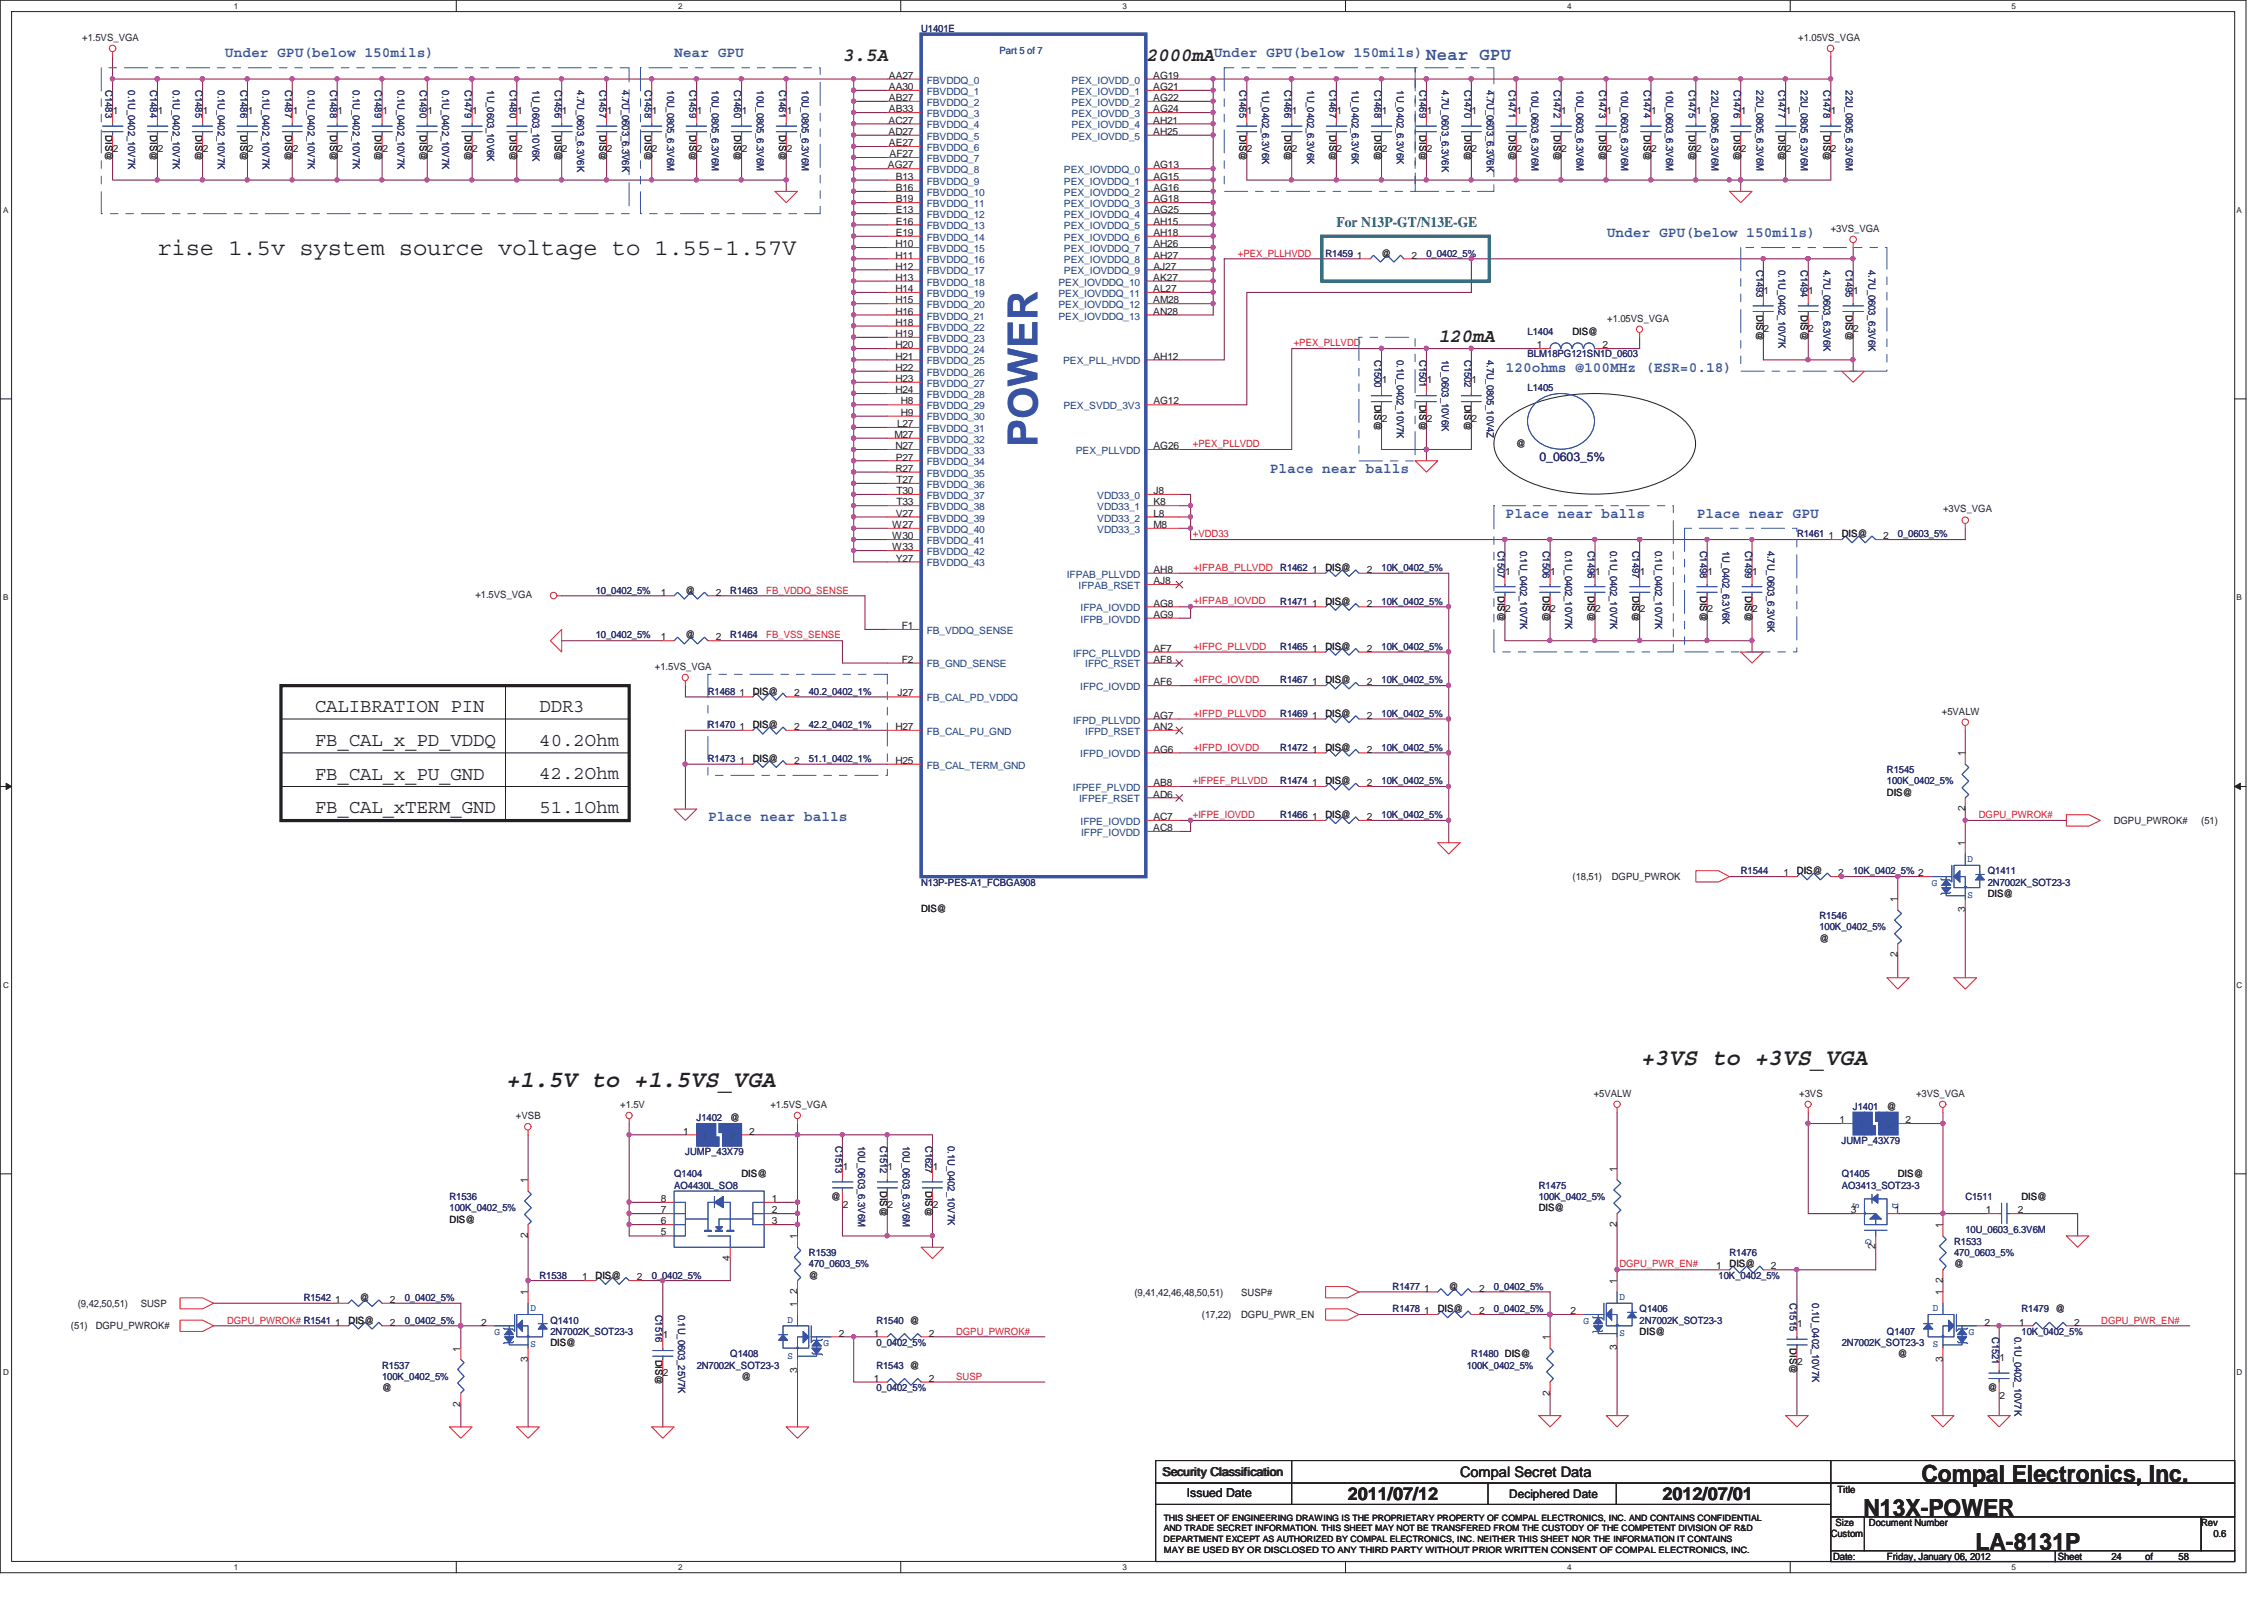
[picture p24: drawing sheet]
<svg xmlns="http://www.w3.org/2000/svg" width="297mm" height="210mm" viewBox="0 0 297 210" stroke-linecap="round" stroke-linejoin="round" font-family="sans-serif">
<defs><g id="words">
<text font-size="5.4" fill="#3953a4" x="136.1" y="58.7" transform="rotate(-90 136.1 58.7)">POWER</text>
<g font-size="3.1" fill="#231f20">
<text x="20.6" y="33.4">rise 1.5v system source voltage to 1.55-1.57V</text>
<text x="66.4" y="142.6">+1.5V to +1.5VS_VGA</text>
<text x="215.2" y="139.7">+3VS to +3VS_VGA</text>
<text x="252.1" y="194.4">Compal Electronics, Inc.</text>
<text x="244.5" y="198.9">N13X-POWER</text>
<text x="259.2" y="203.3">LA-8131P</text>
</g>
<g font-size="2.5" fill="#231f20">
<text x="110.6" y="8">3.5A</text>
<text x="150.4" y="8">2000mA</text>
<text x="188.7" y="44.8">120mA</text>
<text x="41.3" y="93.4">CALIBRATION PIN</text>
<text x="70.8" y="93.4">DDR3</text>
<text x="41.3" y="97.8">FB_CAL_x_PD_VDDQ</text>
<text x="70.8" y="97.8">40.2Ohm</text>
<text x="41.3" y="102.2">FB_CAL_x_PU_GND</text>
<text x="41.3" y="106.6">FB_CAL_xTERM_GND</text>
<text x="70.8" y="102.2">42.2Ohm</text>
<text x="70.8" y="106.6">51.1Ohm</text>
</g>
<text font-size="2.3" fill="#3953a4" x="187.1" y="7.8">Near GPU</text>
<g font-size="2.3" fill="#231f20">
<text x="176.8" y="196.7">2011/07/12</text>
<text x="218.1" y="196.7">2012/07/01</text>
</g>
<g font-size="1.9" fill="#3953a4">
<text x="29.5" y="7.5">Under GPU(below 150mils)</text>
<text x="88.5" y="7.5">Near GPU</text>
<text x="159.3" y="7.5">Under GPU(below 150mils)</text>
<text x="210.8" y="31.1">Under GPU(below 150mils)</text>
<text x="197.5" y="48.8">120ohms @100MHz (ESR=0.18)</text>
<text x="166.6" y="62.1">Place near balls</text>
<text x="197.5" y="67.9">Place near balls</text>
<text x="222.6" y="67.9">Place near GPU</text>
<text x="92.9" y="107.7">Place near balls</text>
</g>
<text font-size="1.9" fill="#098040" x="175.3" y="29.8">For N13P-GT/N13E-GE</text>
<text font-size="1.9" fill="#231f20" x="191.6" y="193.7">Compal Secret Data</text>
<text font-size="1.6" fill="#282973" x="202" y="60.4">0_0603_5%</text>
<g font-size="1.6" fill="#231f20">
<text x="152.5" y="193.6">Security Classification</text>
<text x="155.7" y="196.4">Issued Date</text>
<text x="198" y="196.5">Deciphered Date</text>
</g>
<g font-size="1.3" fill="#231f20">
<text x="10.8" y="5.4">+1.5VS_VGA</text>
<text x="235.9" y="5.4">+1.05VS_VGA</text>
<text x="116.6" y="10.3">AA27</text>
<text x="116.6" y="11.8">AA30</text>
<text x="151.3" y="10.3">AG19</text>
<text x="151.3" y="11.8">AG21</text>
<text x="13.8" y="17.7" transform="rotate(90 13.8 17.7)">DIS@</text>
<text x="14.8" y="14.9">1</text>
<text x="19.7" y="17.7" transform="rotate(90 19.7 17.7)">DIS@</text>
<text x="20.7" y="14.9">1</text>
<text x="25.7" y="17.7" transform="rotate(90 25.7 17.7)">DIS@</text>
<text x="26.6" y="14.9">1</text>
<text x="31.5" y="17.7" transform="rotate(90 31.5 17.7)">DIS@</text>
<text x="32.5" y="14.9">1</text>
<text x="37.4" y="17.7" transform="rotate(90 37.4 17.7)">DIS@</text>
<text x="38.4" y="14.9">1</text>
<text x="43.3" y="17.7" transform="rotate(90 43.3 17.7)">DIS@</text>
<text x="44.3" y="14.9">1</text>
<text x="49.2" y="17.7" transform="rotate(90 49.2 17.7)">DIS@</text>
<text x="50.2" y="14.9">1</text>
<text x="55.1" y="17.7" transform="rotate(90 55.1 17.7)">DIS@</text>
<text x="56.1" y="14.9">1</text>
<text x="61" y="17.7" transform="rotate(90 61 17.7)">DIS@</text>
<text x="62" y="14.9">1</text>
<text x="66.9" y="17.7" transform="rotate(90 66.9 17.7)">DIS@</text>
<text x="67.8" y="14.9">1</text>
<text x="72.8" y="17.7" transform="rotate(90 72.8 17.7)">DIS@</text>
<text x="73.7" y="14.9">1</text>
<text x="78.7" y="17.7" transform="rotate(90 78.7 17.7)">DIS@</text>
<text x="79.6" y="14.9">1</text>
<text x="84.6" y="17.7" transform="rotate(90 84.6 17.7)">DIS@</text>
<text x="85.5" y="14.9">1</text>
<text x="90.5" y="17.7" transform="rotate(90 90.5 17.7)">DIS@</text>
<text x="91.4" y="14.9">1</text>
<text x="96.3" y="17.7" transform="rotate(90 96.3 17.7)">DIS@</text>
<text x="97.3" y="14.9">1</text>
<text x="102.2" y="17.7" transform="rotate(90 102.2 17.7)">DIS@</text>
<text x="103.2" y="14.9">1</text>
<text x="116.6" y="16.2">AC27</text>
<text x="116.6" y="17.7">AD27</text>
<text x="116.6" y="13.2">AB27</text>
<text x="116.6" y="14.7">AB33</text>
<text x="151.3" y="13.2">AG22</text>
<text x="151.3" y="14.7">AG24</text>
<text x="151.3" y="16.2">AH21</text>
<text x="151.3" y="17.7">AH25</text>
<text x="162.6" y="17.7" transform="rotate(90 162.6 17.7)">DIS@</text>
<text x="163.6" y="14.9">1</text>
<text x="168.5" y="17.7" transform="rotate(90 168.5 17.7)">DIS@</text>
<text x="169.5" y="14.9">1</text>
<text x="174.4" y="17.7" transform="rotate(90 174.4 17.7)">DIS@</text>
<text x="175.4" y="14.9">1</text>
<text x="180.3" y="17.7" transform="rotate(90 180.3 17.7)">DIS@</text>
<text x="181.3" y="14.9">1</text>
<text x="186.2" y="17.7" transform="rotate(90 186.2 17.7)">DIS@</text>
<text x="187.2" y="14.9">1</text>
<text x="192.1" y="17.7" transform="rotate(90 192.1 17.7)">DIS@</text>
<text x="193.1" y="14.9">1</text>
<text x="198" y="17.7" transform="rotate(90 198 17.7)">DIS@</text>
<text x="199" y="14.9">1</text>
<text x="203.9" y="17.7" transform="rotate(90 203.9 17.7)">DIS@</text>
<text x="204.8" y="14.9">1</text>
<text x="209.8" y="17.7" transform="rotate(90 209.8 17.7)">DIS@</text>
<text x="210.8" y="14.9">1</text>
<text x="215.7" y="17.7" transform="rotate(90 215.7 17.7)">DIS@</text>
<text x="216.6" y="14.9">1</text>
<text x="221.6" y="17.7" transform="rotate(90 221.6 17.7)">DIS@</text>
<text x="222.5" y="14.9">1</text>
<text x="227.5" y="17.7" transform="rotate(90 227.5 17.7)">DIS@</text>
<text x="228.4" y="14.9">1</text>
<text x="233.3" y="17.7" transform="rotate(90 233.3 17.7)">DIS@</text>
<text x="234.3" y="14.9">1</text>
<text x="239.3" y="17.7" transform="rotate(90 239.3 17.7)">DIS@</text>
<text x="240.2" y="14.9">1</text>
<text x="14.8" y="19.9">2</text>
<text x="20.7" y="19.9">2</text>
<text x="26.6" y="19.9">2</text>
<text x="32.5" y="19.9">2</text>
<text x="38.4" y="19.9">2</text>
<text x="44.3" y="19.9">2</text>
<text x="50.2" y="19.9">2</text>
<text x="56.1" y="19.9">2</text>
<text x="62" y="19.9">2</text>
<text x="67.8" y="19.9">2</text>
<text x="73.7" y="19.9">2</text>
<text x="79.6" y="19.9">2</text>
<text x="85.5" y="19.9">2</text>
<text x="91.4" y="19.9">2</text>
<text x="97.3" y="19.9">2</text>
<text x="103.2" y="19.9">2</text>
<text x="116.5" y="22.1">AG27</text>
<text x="116.6" y="19.2">AE27</text>
<text x="116.7" y="20.6">AF27</text>
<text x="117.5" y="23.6">B13</text>
<text x="151.3" y="22.1">AG13</text>
<text x="151.3" y="23.6">AG15</text>
<text x="163.6" y="19.9">2</text>
<text x="169.5" y="19.9">2</text>
<text x="175.4" y="19.9">2</text>
<text x="181.3" y="19.9">2</text>
<text x="187.2" y="19.9">2</text>
<text x="193.1" y="19.9">2</text>
<text x="199" y="19.9">2</text>
<text x="204.8" y="19.9">2</text>
<text x="210.8" y="19.9">2</text>
<text x="216.6" y="19.9">2</text>
<text x="222.5" y="19.9">2</text>
<text x="228.4" y="19.9">2</text>
<text x="234.3" y="19.9">2</text>
<text x="240.2" y="19.9">2</text>
<text x="117.5" y="25.1">B16</text>
<text x="117.5" y="26.5">B19</text>
<text x="117.5" y="28">E13</text>
<text x="117.5" y="29.5">E16</text>
<text x="151.3" y="25.1">AG16</text>
<text x="151.3" y="26.5">AG18</text>
<text x="151.3" y="28">AG25</text>
<text x="151.3" y="29.5">AH15</text>
<text x="117.5" y="32.4">H10</text>
<text x="117.5" y="33.9">H11</text>
<text x="117.5" y="35.4">H12</text>
<text x="117.5" y="30.9">E19</text>
<text x="151.3" y="30.9">AH18</text>
<text x="151.3" y="32.4">AH26</text>
<text x="151.3" y="33.9">AH27</text>
<text x="151.3" y="35.4">AJ27</text>
<text x="178" y="33.9">1</text>
<text x="181.3" y="33.7">@</text>
<text x="185.2" y="33.9">2</text>
<text x="240.2" y="30.4">+3VS_VGA</text>
<text x="117.5" y="36.8">H13</text>
<text x="117.5" y="38.3">H14</text>
<text x="117.5" y="39.8">H15</text>
<text x="117.5" y="41.3">H16</text>
<text x="151.3" y="36.8">AK27</text>
<text x="151.3" y="38.3">AL27</text>
<text x="151.3" y="39.8">AM28</text>
<text x="151.3" y="41.3">AN28</text>
<text x="230.4" y="41.3" transform="rotate(90 230.4 41.3)">DIS@</text>
<text x="231.4" y="38.5">1</text>
<text x="236.3" y="41.3" transform="rotate(90 236.3 41.3)">DIS@</text>
<text x="237.3" y="38.5">1</text>
<text x="242.2" y="41.3" transform="rotate(90 242.2 41.3)">DIS@</text>
<text x="243.1" y="38.5">1</text>
<text x="117.5" y="42.7">H18</text>
<text x="117.5" y="44.2">H19</text>
<text x="117.5" y="45.7">H20</text>
<text x="117.5" y="47.2">H21</text>
<text x="151.3" y="47.2">AH12</text>
<text x="201.6" y="45.7">1</text>
<text x="206.3" y="43.9">DIS@</text>
<text x="210.3" y="45.7">2</text>
<text x="210.9" y="42.2">+1.05VS_VGA</text>
<text x="231.4" y="43.5">2</text>
<text x="237.3" y="43.5">2</text>
<text x="243.1" y="43.5">2</text>
<text x="117.5" y="48.7">H22</text>
<text x="117.5" y="50.1">H23</text>
<text x="117.5" y="51.5">H24</text>
<text x="118.2" y="53">H8</text>
<text x="151.3" y="53">AG12</text>
<text x="180.3" y="53.1" transform="rotate(90 180.3 53.1)">DIS@</text>
<text x="181.3" y="50.3">1</text>
<text x="186.2" y="53.1" transform="rotate(90 186.2 53.1)">DIS@</text>
<text x="187.2" y="50.3">1</text>
<text x="192.1" y="53.1" transform="rotate(90 192.1 53.1)">DIS@</text>
<text x="193.1" y="50.3">1</text>
<text x="117.4" y="57.4">M27</text>
<text x="117.5" y="58.9">N27</text>
<text x="117.7" y="56">L27</text>
<text x="118.2" y="54.5">H9</text>
<text x="151.3" y="58.9">AG26</text>
<text x="181.3" y="55.3">2</text>
<text x="187.2" y="55.3">2</text>
<text x="193.1" y="55.3">2</text>
<text x="198.9" y="58.7">@</text>
<text x="117.5" y="61.9">R27</text>
<text x="117.5" y="60.4">P27</text>
<text x="117.6" y="63.4">T27</text>
<text x="117.6" y="64.8">T30</text>
<text x="151.3" y="64.8">J8</text>
<text x="117.1" y="69.3">W27</text>
<text x="117.1" y="70.7">W30</text>
<text x="117.5" y="67.8">V27</text>
<text x="117.6" y="66.3">T33</text>
<text x="151.3" y="66.3">K8</text>
<text x="151.3" y="67.8">L8</text>
<text x="151.3" y="69.3">M8</text>
<text x="239.9" y="70.7">1</text>
<text x="241.7" y="70.5">DIS@</text>
<text x="247.1" y="70.7">2</text>
<text x="254.9" y="67.2">+3VS_VGA</text>
<text x="89.9" y="77.9">@</text>
<text x="117.1" y="72.2">W33</text>
<text x="117.5" y="73.7">Y27</text>
<text x="151.3" y="76.6">AJ8</text>
<text x="151.3" y="75.1">AH8</text>
<text x="172.1" y="75.1">1</text>
<text x="173.9" y="74.9">DIS@</text>
<text x="179.3" y="75.1">2</text>
<text x="197.5" y="75.4">1</text>
<text x="203.4" y="75.4">1</text>
<text x="209.3" y="75.4">1</text>
<text x="215.2" y="75.4">1</text>
<text x="224" y="75.4">1</text>
<text x="229.9" y="75.4">1</text>
<text x="62.4" y="78.4">+1.5VS_VGA</text>
<text x="86.7" y="84">1</text>
<text x="86.7" y="78.1">1</text>
<text x="89.9" y="83.7">@</text>
<text x="93.9" y="84">2</text>
<text x="93.9" y="78.1">2</text>
<text x="118.3" y="82.5">F1</text>
<text x="151.3" y="79.6">AG8</text>
<text x="151.3" y="81">AG9</text>
<text x="172.1" y="79.6">1</text>
<text x="173.9" y="79.3">DIS@</text>
<text x="179.3" y="79.6">2</text>
<text x="196.5" y="78.2" transform="rotate(90 196.5 78.2)">DIS@</text>
<text x="197.5" y="80.3">2</text>
<text x="202.4" y="78.2" transform="rotate(90 202.4 78.2)">DIS@</text>
<text x="203.4" y="80.3">2</text>
<text x="208.3" y="78.2" transform="rotate(90 208.3 78.2)">DIS@</text>
<text x="209.3" y="80.3">2</text>
<text x="214.2" y="78.2" transform="rotate(90 214.2 78.2)">DIS@</text>
<text x="215.2" y="80.3">2</text>
<text x="223.1" y="78.2" transform="rotate(90 223.1 78.2)">DIS@</text>
<text x="224" y="80.3">2</text>
<text x="229" y="78.2" transform="rotate(90 229 78.2)">DIS@</text>
<text x="229.9" y="80.3">2</text>
<text x="85.9" y="87.8">+1.5VS_VGA</text>
<text x="118.3" y="86.9">F2</text>
<text x="151.3" y="85.5">AF7</text>
<text x="151.3" y="89.9">AF6</text>
<text x="151.3" y="86.9">AF8</text>
<text x="172.1" y="89.9">1</text>
<text x="172.1" y="85.5">1</text>
<text x="173.9" y="89.6">DIS@</text>
<text x="173.9" y="85.2">DIS@</text>
<text x="179.3" y="89.9">2</text>
<text x="179.3" y="85.5">2</text>
<text x="97" y="95.7">1</text>
<text x="97" y="91.3">1</text>
<text x="98.8" y="95.5">DIS@</text>
<text x="98.8" y="91.1">DIS@</text>
<text x="104.2" y="95.7">2</text>
<text x="104.2" y="91.3">2</text>
<text x="117.5" y="95.7">H27</text>
<text x="117.7" y="91.3">J27</text>
<text x="151.3" y="94.3">AG7</text>
<text x="151.3" y="95.7">AN2</text>
<text x="172.1" y="94.3">1</text>
<text x="173.9" y="94.1">DIS@</text>
<text x="179.3" y="94.3">2</text>
<text x="254.8" y="93.8">+5VALW</text>
<text x="97" y="100.2">1</text>
<text x="98.8" y="99.9">DIS@</text>
<text x="104.2" y="100.2">2</text>
<text x="117.5" y="100.2">H25</text>
<text x="151.3" y="98.7">AG6</text>
<text x="172.1" y="98.7">1</text>
<text x="173.9" y="98.5">DIS@</text>
<text x="179.3" y="98.7">2</text>
<text x="257.8" y="99.2" transform="rotate(-90 257.8 99.2)">1</text>
<text x="151.3" y="104.6">AD6</text>
<text x="151.3" y="107.6">AC7</text>
<text x="151.3" y="103.1">AB8</text>
<text x="172.1" y="103.1">1</text>
<text x="172.1" y="107.6">1</text>
<text x="173.9" y="102.9">DIS@</text>
<text x="173.9" y="107.3">DIS@</text>
<text x="179.3" y="103.1">2</text>
<text x="179.3" y="107.6">2</text>
<text x="247.6" y="104.3">DIS@</text>
<text x="257.8" y="106.4" transform="rotate(-90 257.8 106.4)">2</text>
<text x="151.3" y="109">AC8</text>
<text x="257.8" y="111" transform="rotate(-90 257.8 111)">1</text>
<text x="277.3" y="108">DGPU_PWROK#</text>
<text x="288.8" y="108">(51)</text>
<text x="120.9" y="119.7">DIS@</text>
<text x="206.3" y="115.4">(18,51)</text>
<text x="211.5" y="115.4">DGPU_PWROK</text>
<text x="234" y="114.9">1</text>
<text x="235.8" y="114.7">DIS@</text>
<text x="241.2" y="114.9">2</text>
<text x="249" y="118.3" transform="rotate(-90 249 118.3)">1</text>
<text x="257.8" y="119.7" transform="rotate(-90 257.8 119.7)">3</text>
<text x="260.8" y="117.6">DIS@</text>
<text x="238.7" y="123.5">@</text>
<text x="249" y="125.6" transform="rotate(-90 249 125.6)">2</text>
<text x="209.1" y="143.8">+5VALW</text>
<text x="236.1" y="143.8">+3VS</text>
<text x="251.4" y="143.8">+3VS_VGA</text>
<text x="67.7" y="146.8">+VSB</text>
<text x="81.4" y="145.3">+1.5V</text>
<text x="89.6" y="148.8">1</text>
<text x="95.8" y="147.1">@</text>
<text x="98.3" y="148.8">2</text>
<text x="101.1" y="145.3">+1.5VS_VGA</text>
<text x="241.4" y="147.3">1</text>
<text x="247.6" y="145.6">@</text>
<text x="250" y="147.3">2</text>
<text x="69.3" y="155.2" transform="rotate(-90 69.3 155.2)">1</text>
<text x="97.3" y="154.4">DIS@</text>
<text x="110.6" y="153.4">1</text>
<text x="116.5" y="153.4">1</text>
<text x="122.4" y="153.4">1</text>
<text x="212.1" y="153.7" transform="rotate(-90 212.1 153.7)">1</text>
<text x="249" y="154.4">DIS@</text>
<text x="59" y="160.3">DIS@</text>
<text x="86.7" y="160.6">6</text>
<text x="86.7" y="159.1">7</text>
<text x="86.7" y="157.7">8</text>
<text x="101.3" y="159.1">2</text>
<text x="101.3" y="157.7">1</text>
<text x="101.3" y="160.6">3</text>
<text x="109.1" y="157.4">@</text>
<text x="110.6" y="158.4">2</text>
<text x="115.5" y="156.2" transform="rotate(90 115.5 156.2)">DIS@</text>
<text x="116.5" y="158.4">2</text>
<text x="121.4" y="156.2" transform="rotate(90 121.4 156.2)">DIS@</text>
<text x="122.4" y="158.4">2</text>
<text x="201.9" y="158.9">DIS@</text>
<text x="212.1" y="160.9" transform="rotate(-90 212.1 160.9)">2</text>
<text x="242.8" y="159.1">3</text>
<text x="248.5" y="159.1">1</text>
<text x="254.9" y="161.1" transform="rotate(-90 254.9 161.1)">1</text>
<text x="260.5" y="159.1">1</text>
<text x="264.8" y="159.1">2</text>
<text x="265.2" y="157.4">DIS@</text>
<text x="69.3" y="162.4" transform="rotate(-90 69.3 162.4)">2</text>
<text x="76.4" y="167.9">1</text>
<text x="78.1" y="167.7">DIS@</text>
<text x="83.5" y="167.9">2</text>
<text x="86.7" y="162">5</text>
<text x="95.7" y="165.3" transform="rotate(-90 95.7 165.3)">4</text>
<text x="104.6" y="162.5" transform="rotate(-90 104.6 162.5)">1</text>
<text x="106.1" y="167.7">@</text>
<text x="225.2" y="166.5">1</text>
<text x="226.9" y="166.2">DIS@</text>
<text x="232.3" y="166.5">2</text>
<text x="246" y="163.8" transform="rotate(-90 246 163.8)">2</text>
<text x="256.4" y="166.2">@</text>
<text x="10.2" y="171.4">(9,42,50,51)</text>
<text x="18.5" y="171.4">SUSP</text>
<text x="44" y="170.9">1</text>
<text x="44" y="173.9">1</text>
<text x="45.7" y="173.6">DIS@</text>
<text x="47.2" y="170.6">@</text>
<text x="51.1" y="170.9">2</text>
<text x="51.1" y="173.9">2</text>
<text x="63.1" y="173.9">2</text>
<text x="69.3" y="169.9" transform="rotate(-90 69.3 169.9)">1</text>
<text x="104.6" y="171.4" transform="rotate(-90 104.6 171.4)">1</text>
<text x="104.6" y="169.7" transform="rotate(-90 104.6 169.7)">2</text>
<text x="148.8" y="169.9">(9,41,42,46,48,50,51)</text>
<text x="157.7" y="172.8">(17,22)</text>
<text x="162.8" y="172.8">DGPU_PWR_EN</text>
<text x="162.8" y="169.9">SUSP#</text>
<text x="186.9" y="172.4">1</text>
<text x="186.9" y="169.4">1</text>
<text x="188.6" y="172.1">DIS@</text>
<text x="190.1" y="169.2">@</text>
<text x="194.1" y="172.4">2</text>
<text x="194.1" y="169.4">2</text>
<text x="206" y="172.4">2</text>
<text x="212.1" y="168.4" transform="rotate(-90 212.1 168.4)">1</text>
<text x="254.9" y="169.9" transform="rotate(-90 254.9 169.9)">1</text>
<text x="254.9" y="168.3" transform="rotate(-90 254.9 168.3)">2</text>
<text x="260.3" y="173.9">2</text>
<text x="264.9" y="173.9">1</text>
<text x="272.1" y="173.9">2</text>
<text x="9.3" y="174.3">(51)</text>
<text x="12.6" y="174.3">DGPU_PWROK#</text>
<text x="60.4" y="177.3" transform="rotate(-90 60.4 177.3)">1</text>
<text x="69.3" y="178.6" transform="rotate(-90 69.3 178.6)">3</text>
<text x="72.2" y="176.5">DIS@</text>
<text x="86" y="178.3" transform="rotate(90 86 178.3)">DIS@</text>
<text x="87" y="175.5">1</text>
<text x="110.1" y="175.3">2</text>
<text x="114.7" y="175.3">1</text>
<text x="121.9" y="175.3">2</text>
<text x="203.3" y="175.8" transform="rotate(-90 203.3 175.8)">1</text>
<text x="212.1" y="177.1" transform="rotate(-90 212.1 177.1)">3</text>
<text x="215.1" y="175.1">DIS@</text>
<text x="234.8" y="176.8" transform="rotate(90 234.8 176.8)">DIS@</text>
<text x="235.8" y="174">1</text>
<text x="235.8" y="179">2</text>
<text x="249" y="178">@</text>
<text x="254.9" y="178.6" transform="rotate(-90 254.9 178.6)">3</text>
<text x="262.3" y="178.5">1</text>
<text x="50.1" y="182.5">@</text>
<text x="60.4" y="184.5" transform="rotate(-90 60.4 184.5)">2</text>
<text x="87" y="180.5">2</text>
<text x="97.3" y="181">@</text>
<text x="104.6" y="180.1" transform="rotate(-90 104.6 180.1)">3</text>
<text x="114.7" y="181.2">1</text>
<text x="121.9" y="181.2">2</text>
<text x="203.3" y="183" transform="rotate(-90 203.3 183)">2</text>
<text x="260.8" y="182.5">@</text>
<text x="262.3" y="183.5">2</text>
<text x="241.1" y="195.8">Title</text>
<text x="240.2" y="201.6">Custom</text>
<text x="240.8" y="200.1">Size</text>
<text x="245.2" y="200.1">Document Number</text>
<text x="288.8" y="200.1">Rev</text>
<text x="290.4" y="201.6">0.6</text>
<text x="240.5" y="204.6">Date:</text>
<text x="247.6" y="204.5">Friday, January 06, 2012</text>
<text x="270" y="204.6">Sheet</text>
<text x="277" y="204.5">24</text>
<text x="281.4" y="204.5">of</text>
<text x="285.8" y="204.5">58</text>
</g>
<g font-size="1.3" fill="#282973">
<text x="120.9" y="4.2">U1401E</text>
<text x="13.8" y="11.8" transform="rotate(90 13.8 11.8)">C1483</text>
<text x="16.8" y="11.8" transform="rotate(90 16.8 11.8)">0.1U_0402_10V7K</text>
<text x="19.7" y="11.8" transform="rotate(90 19.7 11.8)">C1484</text>
<text x="22.7" y="11.8" transform="rotate(90 22.7 11.8)">0.1U_0402_10V7K</text>
<text x="25.7" y="11.8" transform="rotate(90 25.7 11.8)">C1485</text>
<text x="28.6" y="11.8" transform="rotate(90 28.6 11.8)">0.1U_0402_10V7K</text>
<text x="31.5" y="11.8" transform="rotate(90 31.5 11.8)">C1486</text>
<text x="34.5" y="11.8" transform="rotate(90 34.5 11.8)">0.1U_0402_10V7K</text>
<text x="37.4" y="11.8" transform="rotate(90 37.4 11.8)">C1487</text>
<text x="40.4" y="11.8" transform="rotate(90 40.4 11.8)">0.1U_0402_10V7K</text>
<text x="43.3" y="11.8" transform="rotate(90 43.3 11.8)">C1488</text>
<text x="46.3" y="11.8" transform="rotate(90 46.3 11.8)">0.1U_0402_10V7K</text>
<text x="49.2" y="11.8" transform="rotate(90 49.2 11.8)">C1489</text>
<text x="52.1" y="11.8" transform="rotate(90 52.1 11.8)">0.1U_0402_10V7K</text>
<text x="55.1" y="11.8" transform="rotate(90 55.1 11.8)">C1490</text>
<text x="58" y="11.8" transform="rotate(90 58 11.8)">0.1U_0402_10V7K</text>
<text x="61" y="11.8" transform="rotate(90 61 11.8)">C1479</text>
<text x="63.9" y="11.8" transform="rotate(90 63.9 11.8)">1U_0603_10V6K</text>
<text x="66.9" y="11.8" transform="rotate(90 66.9 11.8)">C1480</text>
<text x="69.9" y="11.8" transform="rotate(90 69.9 11.8)">1U_0603_10V6K</text>
<text x="72.8" y="11.8" transform="rotate(90 72.8 11.8)">C1456</text>
<text x="75.7" y="11.8" transform="rotate(90 75.7 11.8)">4.7U_0603_6.3V6K</text>
<text x="78.7" y="11.8" transform="rotate(90 78.7 11.8)">C1457</text>
<text x="81.6" y="11.8" transform="rotate(90 81.6 11.8)">4.7U_0603_6.3V6K</text>
<text x="84.6" y="11.8" transform="rotate(90 84.6 11.8)">C1458</text>
<text x="87.5" y="11.8" transform="rotate(90 87.5 11.8)">10U_0805_6.3V6M</text>
<text x="90.5" y="11.8" transform="rotate(90 90.5 11.8)">C1459</text>
<text x="93.4" y="11.8" transform="rotate(90 93.4 11.8)">10U_0805_6.3V6M</text>
<text x="96.3" y="11.8" transform="rotate(90 96.3 11.8)">C1460</text>
<text x="99.3" y="11.8" transform="rotate(90 99.3 11.8)">10U_0805_6.3V6M</text>
<text x="102.2" y="11.8" transform="rotate(90 102.2 11.8)">C1461</text>
<text x="105.2" y="11.8" transform="rotate(90 105.2 11.8)">10U_0805_6.3V6M</text>
<text x="162.6" y="11.8" transform="rotate(90 162.6 11.8)">C1465</text>
<text x="165.6" y="11.8" transform="rotate(90 165.6 11.8)">1U_0402_6.3V6K</text>
<text x="168.5" y="11.8" transform="rotate(90 168.5 11.8)">C1466</text>
<text x="171.5" y="11.8" transform="rotate(90 171.5 11.8)">1U_0402_6.3V6K</text>
<text x="174.4" y="11.8" transform="rotate(90 174.4 11.8)">C1467</text>
<text x="177.4" y="11.8" transform="rotate(90 177.4 11.8)">1U_0402_6.3V6K</text>
<text x="180.3" y="11.8" transform="rotate(90 180.3 11.8)">C1468</text>
<text x="183.3" y="11.8" transform="rotate(90 183.3 11.8)">1U_0402_6.3V6K</text>
<text x="186.2" y="11.8" transform="rotate(90 186.2 11.8)">C1469</text>
<text x="189.2" y="11.8" transform="rotate(90 189.2 11.8)">4.7U_0603_6.3V6K</text>
<text x="192.1" y="11.8" transform="rotate(90 192.1 11.8)">C1470</text>
<text x="195.1" y="11.8" transform="rotate(90 195.1 11.8)">4.7U_0603_6.3V6K</text>
<text x="198" y="11.8" transform="rotate(90 198 11.8)">C1471</text>
<text x="200.9" y="11.8" transform="rotate(90 200.9 11.8)">10U_0603_6.3V6M</text>
<text x="203.9" y="11.8" transform="rotate(90 203.9 11.8)">C1472</text>
<text x="206.8" y="11.8" transform="rotate(90 206.8 11.8)">10U_0603_6.3V6M</text>
<text x="209.8" y="11.8" transform="rotate(90 209.8 11.8)">C1473</text>
<text x="212.7" y="11.8" transform="rotate(90 212.7 11.8)">10U_0603_6.3V6M</text>
<text x="215.7" y="11.8" transform="rotate(90 215.7 11.8)">C1474</text>
<text x="218.6" y="11.8" transform="rotate(90 218.6 11.8)">10U_0603_6.3V6M</text>
<text x="221.6" y="11.8" transform="rotate(90 221.6 11.8)">C1475</text>
<text x="224.5" y="11.8" transform="rotate(90 224.5 11.8)">22U_0805_6.3V6M</text>
<text x="227.5" y="11.8" transform="rotate(90 227.5 11.8)">C1476</text>
<text x="230.4" y="11.8" transform="rotate(90 230.4 11.8)">22U_0805_6.3V6M</text>
<text x="233.3" y="11.8" transform="rotate(90 233.3 11.8)">C1477</text>
<text x="236.3" y="11.8" transform="rotate(90 236.3 11.8)">22U_0805_6.3V6M</text>
<text x="239.3" y="11.8" transform="rotate(90 239.3 11.8)">C1478</text>
<text x="242.2" y="11.8" transform="rotate(90 242.2 11.8)">22U_0805_6.3V6M</text>
<text x="173.9" y="33.7">R1459</text>
<text x="187.2" y="33.7">0_0402_5%</text>
<text x="230.4" y="35.4" transform="rotate(90 230.4 35.4)">C1493</text>
<text x="233.4" y="35.4" transform="rotate(90 233.4 35.4)">0.1U_0402_10V7K</text>
<text x="236.3" y="35.4" transform="rotate(90 236.3 35.4)">C1494</text>
<text x="239.3" y="35.4" transform="rotate(90 239.3 35.4)">4.7U_0603_6.3V6K</text>
<text x="242.2" y="35.4" transform="rotate(90 242.2 35.4)">C1495</text>
<text x="245.1" y="35.4" transform="rotate(90 245.1 35.4)">4.7U_0603_6.3V6K</text>
<text x="180.3" y="47.2" transform="rotate(90 180.3 47.2)">C1500</text>
<text x="183.3" y="47.2" transform="rotate(90 183.3 47.2)">0.1U_0402_10V7K</text>
<text x="186.2" y="47.2" transform="rotate(90 186.2 47.2)">C1501</text>
<text x="189.2" y="47.2" transform="rotate(90 189.2 47.2)">1U_0603_10V6K</text>
<text x="192.1" y="47.2" transform="rotate(90 192.1 47.2)">C1502</text>
<text x="195.1" y="47.2" transform="rotate(90 195.1 47.2)">4.7U_0805_10V4Z</text>
<text x="200.4" y="43.9">L1404</text>
<text x="200.4" y="46.9">BLM18PG121SN1D_0603</text>
<text x="200.4" y="51.3">L1405</text>
<text x="235.8" y="70.5">R1461</text>
<text x="249" y="70.5">0_0603_5%</text>
<text x="78.2" y="77.9">10_0402_5%</text>
<text x="95.8" y="77.9">R1463</text>
<text x="168" y="74.9">R1462</text>
<text x="181.3" y="74.9">10K_0402_5%</text>
<text x="196.5" y="72.2" transform="rotate(90 196.5 72.2)">C1507</text>
<text x="199.5" y="72.2" transform="rotate(90 199.5 72.2)">0.1U_0402_10V7K</text>
<text x="202.4" y="72.2" transform="rotate(90 202.4 72.2)">C1506</text>
<text x="205.3" y="72.2" transform="rotate(90 205.3 72.2)">0.1U_0402_10V7K</text>
<text x="208.3" y="72.2" transform="rotate(90 208.3 72.2)">C1496</text>
<text x="211.2" y="72.2" transform="rotate(90 211.2 72.2)">0.1U_0402_10V7K</text>
<text x="214.2" y="72.2" transform="rotate(90 214.2 72.2)">C1497</text>
<text x="217.2" y="72.2" transform="rotate(90 217.2 72.2)">0.1U_0402_10V7K</text>
<text x="223.1" y="72.2" transform="rotate(90 223.1 72.2)">C1498</text>
<text x="226" y="72.2" transform="rotate(90 226 72.2)">1U_0402_6.3V6K</text>
<text x="229" y="72.2" transform="rotate(90 229 72.2)">C1499</text>
<text x="231.9" y="72.2" transform="rotate(90 231.9 72.2)">4.7U_0603_6.3V6K</text>
<text x="78.2" y="83.7">10_0402_5%</text>
<text x="95.8" y="83.7">R1464</text>
<text x="168" y="79.3">R1471</text>
<text x="181.3" y="79.3">10K_0402_5%</text>
<text x="168" y="89.6">R1467</text>
<text x="168" y="85.2">R1465</text>
<text x="181.3" y="89.6">10K_0402_5%</text>
<text x="181.3" y="85.2">10K_0402_5%</text>
<text x="92.9" y="95.5">R1470</text>
<text x="92.9" y="91.1">R1468</text>
<text x="106.1" y="95.5">42.2_0402_1%</text>
<text x="106.1" y="91.1">40.2_0402_1%</text>
<text x="168" y="94.1">R1469</text>
<text x="181.3" y="94.1">10K_0402_5%</text>
<text x="92.9" y="99.9">R1473</text>
<text x="106.1" y="99.9">51.1_0402_1%</text>
<text x="168" y="98.5">R1472</text>
<text x="181.3" y="98.5">10K_0402_5%</text>
<text x="247.6" y="101.4">R1545</text>
<text x="168" y="102.9">R1474</text>
<text x="168" y="107.3">R1466</text>
<text x="181.3" y="102.9">10K_0402_5%</text>
<text x="181.3" y="107.3">10K_0402_5%</text>
<text x="247.6" y="102.9">100K_0402_5%</text>
<text x="120.9" y="116.2">N13P-PES-A1_FCBGA908</text>
<text x="228.4" y="114.7">R1544</text>
<text x="243.1" y="114.7">10K_0402_5% 2</text>
<text x="260.8" y="114.7">Q1411</text>
<text x="260.8" y="116.2">2N7002K_SOT23-3</text>
<text x="238.7" y="120.5">R1546</text>
<text x="238.7" y="122">100K_0402_5%</text>
<text x="91.4" y="147.1">J1402</text>
<text x="243.1" y="145.6">J1401</text>
<text x="88.4" y="154.4">Q1404</text>
<text x="88.4" y="155.9">AO4430L_SO8</text>
<text x="89.9" y="151.5">JUMP_43X79</text>
<text x="109.6" y="150.3" transform="rotate(90 109.6 150.3)">C1513</text>
<text x="112.6" y="150.3" transform="rotate(90 112.6 150.3)">10U_0603_6.3V6M</text>
<text x="115.5" y="150.3" transform="rotate(90 115.5 150.3)">C1512</text>
<text x="118.5" y="150.3" transform="rotate(90 118.5 150.3)">10U_0603_6.3V6M</text>
<text x="121.4" y="150.3" transform="rotate(90 121.4 150.3)">C1627</text>
<text x="124.3" y="150.3" transform="rotate(90 124.3 150.3)">0.1U_0402_10V7K</text>
<text x="201.9" y="155.9">R1475</text>
<text x="241.6" y="150">JUMP_43X79</text>
<text x="241.6" y="154.4">Q1405</text>
<text x="241.6" y="155.9">AO3413_SOT23-3</text>
<text x="59" y="157.4">R1536</text>
<text x="59" y="158.9">100K_0402_5%</text>
<text x="201.9" y="157.4">100K_0402_5%</text>
<text x="257.9" y="157.4">C1511</text>
<text x="257.9" y="161.8">10U_0603_6.3V6M</text>
<text x="70.8" y="167.7">R1538</text>
<text x="85.5" y="167.7">0_0402_5%</text>
<text x="106.1" y="164.8">R1539</text>
<text x="106.1" y="166.2">470_0603_5%</text>
<text x="225.5" y="167.7">10K_0402_5%</text>
<text x="226.9" y="164.8">R1476</text>
<text x="256.4" y="163.3">R1533</text>
<text x="256.4" y="164.8">470_0603_5%</text>
<text x="39.8" y="170.6">R1542</text>
<text x="53.1" y="170.6">0_0402_5%</text>
<text x="53.1" y="173.6">0_0402_5%</text>
<text x="72.2" y="173.6">Q1410</text>
<text x="86" y="172.4" transform="rotate(90 86 172.4)">C1516</text>
<text x="89" y="172.4" transform="rotate(90 89 172.4)">0.1U_0603_25V7K</text>
<text x="115" y="173.6">R1540 @</text>
<text x="182.7" y="172.1">R1478</text>
<text x="182.7" y="169.2">R1477</text>
<text x="196" y="172.1">0_0402_5%</text>
<text x="196" y="169.2">0_0402_5%</text>
<text x="215.1" y="172.1">Q1406</text>
<text x="215.1" y="173.6">2N7002K_SOT23-3</text>
<text x="234.8" y="171" transform="rotate(90 234.8 171)">C1515</text>
<text x="237.8" y="171" transform="rotate(90 237.8 171)">0.1U_0402_10V7K</text>
<text x="265.2" y="172.1">R1479 @</text>
<text x="50.1" y="179.5">R1537</text>
<text x="72.2" y="175.1">2N7002K_SOT23-3</text>
<text x="91.4" y="179.5">2N7002K_SOT23-3</text>
<text x="95.8" y="178">Q1408</text>
<text x="115" y="176.5">0_0402_5%</text>
<text x="115" y="179.5">R1543 @</text>
<text x="192.4" y="179.5">100K_0402_5%</text>
<text x="193" y="178">R1480 DIS@</text>
<text x="241.6" y="176.5">2N7002K_SOT23-3</text>
<text x="247.6" y="175.1">Q1407</text>
<text x="261.4" y="175.3" transform="rotate(90 261.4 175.3)">C1521</text>
<text x="264.3" y="175.3" transform="rotate(90 264.3 175.3)">0.1U_0402_10V7K</text>
<text x="265.2" y="175.1">10K_0402_5%</text>
<text x="50.1" y="181">100K_0402_5%</text>
<text x="115" y="182.5">0_0402_5%</text>
</g>
<g font-size="1.3" fill="#1d437e">
<text x="121.6" y="11">FBVDDQ_0</text>
<text x="140.6" y="11">PEX_IOVDD_0</text>
<text x="121.6" y="12.4">FBVDDQ_1</text>
<text x="121.6" y="13.9">FBVDDQ_2</text>
<text x="121.6" y="15.4">FBVDDQ_3</text>
<text x="121.6" y="16.8">FBVDDQ_4</text>
<text x="140.6" y="12.4">PEX_IOVDD_1</text>
<text x="140.6" y="13.9">PEX_IOVDD_2</text>
<text x="140.6" y="15.4">PEX_IOVDD_3</text>
<text x="140.6" y="16.8">PEX_IOVDD_4</text>
<text x="121.6" y="18.3">FBVDDQ_5</text>
<text x="121.6" y="19.8">FBVDDQ_6</text>
<text x="121.6" y="21.2">FBVDDQ_7</text>
<text x="121.6" y="22.7">FBVDDQ_8</text>
<text x="139.6" y="22.7">PEX_IOVDDQ_0</text>
<text x="140.6" y="18.3">PEX_IOVDD_5</text>
<text x="121.6" y="24.2">FBVDDQ_9</text>
<text x="121.6" y="25.7">FBVDDQ_10</text>
<text x="121.6" y="27.2">FBVDDQ_11</text>
<text x="121.6" y="28.6">FBVDDQ_12</text>
<text x="139.6" y="24.2">PEX_IOVDDQ_1</text>
<text x="139.6" y="25.7">PEX_IOVDDQ_2</text>
<text x="139.6" y="27.2">PEX_IOVDDQ_3</text>
<text x="139.6" y="28.6">PEX_IOVDDQ_4</text>
<text x="121.6" y="30.1">FBVDDQ_13</text>
<text x="121.6" y="31.6">FBVDDQ_14</text>
<text x="121.6" y="33.1">FBVDDQ_15</text>
<text x="121.6" y="34.5">FBVDDQ_16</text>
<text x="121.6" y="36">FBVDDQ_17</text>
<text x="139.6" y="30.1">PEX_IOVDDQ_5</text>
<text x="139.6" y="31.6">PEX_IOVDDQ_6</text>
<text x="139.6" y="33.1">PEX_IOVDDQ_7</text>
<text x="139.6" y="34.5">PEX_IOVDDQ_8</text>
<text x="139.6" y="36">PEX_IOVDDQ_9</text>
<text x="121.6" y="37.5">FBVDDQ_18</text>
<text x="121.6" y="39">FBVDDQ_19</text>
<text x="121.6" y="40.4">FBVDDQ_20</text>
<text x="121.6" y="41.9">FBVDDQ_21</text>
<text x="138.9" y="37.5">PEX_IOVDDQ_10</text>
<text x="138.9" y="39">PEX_IOVDDQ_11</text>
<text x="138.9" y="40.4">PEX_IOVDDQ_12</text>
<text x="138.9" y="41.9">PEX_IOVDDQ_13</text>
<text x="121.6" y="43.4">FBVDDQ_22</text>
<text x="121.6" y="44.8">FBVDDQ_23</text>
<text x="121.6" y="46.3">FBVDDQ_24</text>
<text x="121.6" y="47.8">FBVDDQ_25</text>
<text x="139.5" y="47.8">PEX_PLL_HVDD</text>
<text x="121.6" y="49.3">FBVDDQ_26</text>
<text x="121.6" y="50.7">FBVDDQ_27</text>
<text x="121.6" y="52.2">FBVDDQ_28</text>
<text x="121.6" y="53.7">FBVDDQ_29</text>
<text x="139.5" y="53.7">PEX_SVDD_3V3</text>
<text x="121.6" y="55.1">FBVDDQ_30</text>
<text x="121.6" y="56.6">FBVDDQ_31</text>
<text x="121.6" y="58.1">FBVDDQ_32</text>
<text x="121.6" y="59.6">FBVDDQ_33</text>
<text x="141.1" y="59.6">PEX_PLLVDD</text>
<text x="121.6" y="61">FBVDDQ_34</text>
<text x="121.6" y="62.5">FBVDDQ_35</text>
<text x="121.6" y="64">FBVDDQ_36</text>
<text x="121.6" y="65.4">FBVDDQ_37</text>
<text x="144" y="65.4">VDD33_0</text>
<text x="121.6" y="66.9">FBVDDQ_38</text>
<text x="121.6" y="68.4">FBVDDQ_39</text>
<text x="121.6" y="69.9">FBVDDQ_40</text>
<text x="121.6" y="71.4">FBVDDQ_41</text>
<text x="144" y="66.9">VDD33_1</text>
<text x="144" y="68.4">VDD33_2</text>
<text x="144" y="69.9">VDD33_3</text>
<text x="121.6" y="72.8">FBVDDQ_42</text>
<text x="121.6" y="74.3">FBVDDQ_43</text>
<text x="140" y="75.8">IFPAB_PLLVDD</text>
<text x="141.5" y="77.3">IFPAB_RSET</text>
<text x="121.6" y="83.2">FB_VDDQ_SENSE</text>
<text x="141.8" y="80.2">IFPA_IOVDD</text>
<text x="141.8" y="81.7">IFPB_IOVDD</text>
<text x="121.6" y="87.5">FB_GND_SENSE</text>
<text x="140.8" y="86.1">IFPC_PLLVDD</text>
<text x="142.4" y="87.5">IFPC_RSET</text>
<text x="121.6" y="92">FB_CAL_PD_VDDQ</text>
<text x="140.8" y="94.9">IFPD_PLLVDD</text>
<text x="141.7" y="90.5">IFPC_IOVDD</text>
<text x="121.6" y="96.4">FB_CAL_PU_GND</text>
<text x="121.6" y="100.8">FB_CAL_TERM_GND</text>
<text x="141.7" y="99.3">IFPD_IOVDD</text>
<text x="142.4" y="96.4">IFPD_RSET</text>
<text x="140.7" y="103.8">IFPEF_PLVDD</text>
<text x="141.6" y="105.2">IFPEF_RSET</text>
<text x="141.8" y="108.2">IFPE_IOVDD</text>
<text x="141.8" y="109.6">IFPF_IOVDD</text>
</g>
<g font-size="1.3" fill="#3953a4">
<text x="131.1" y="7.1">Part 5 of 7</text>
<text x="258.1" y="113.1">D</text>
<text x="253.4" y="116.2">G</text>
<text x="258.1" y="117.8">S</text>
<text x="243.1" y="157.8" transform="rotate(90 243.1 157.8)">S</text>
<text x="248.3" y="157.8" transform="rotate(90 248.3 157.8)">D</text>
<text x="244.8" y="162.5" transform="rotate(90 244.8 162.5)">G</text>
<text x="69.6" y="172">D</text>
<text x="103.3" y="173.5">D</text>
<text x="207.8" y="173.6">G</text>
<text x="212.5" y="170.5">D</text>
<text x="253.6" y="172">D</text>
<text x="64.9" y="175.1">G</text>
<text x="69.6" y="176.7">S</text>
<text x="103.3" y="178.2">S</text>
<text x="108" y="176.6">G</text>
<text x="212.5" y="175.3">S</text>
<text x="253.6" y="176.7">S</text>
<text x="258.3" y="175.1">G</text>
</g>
<g font-size="1.3" fill="#ed2024">
<text x="162.4" y="33.7">+PEX_PLLHVDD</text>
<text x="169.7" y="45.4">+PEX_PLLVDD</text>
<text x="156.5" y="58.7">+PEX_PLLVDD</text>
<text x="156.5" y="70.5">+VDD33</text>
<text x="100.5" y="77.9">FB_VDDQ_SENSE</text>
<text x="156.6" y="74.9">+IFPAB_PLLVDD</text>
<text x="100.5" y="83.7">FB_VSS_SENSE</text>
<text x="156.6" y="79.3">+IFPAB_IOVDD</text>
<text x="156.6" y="85.2">+IFPC_PLLVDD</text>
<text x="156.6" y="89.6">+IFPC_IOVDD</text>
<text x="156.6" y="94">+IFPD_PLLVDD</text>
<text x="156.6" y="98.5">+IFPD_IOVDD</text>
<text x="156.5" y="107.3">+IFPE_IOVDD</text>
<text x="156.5" y="102.9">+IFPEF_PLLVDD</text>
<text x="259.6" y="107.3">DGPU_PWROK#</text>
<text x="212.5" y="166.2">DGPU_PWR_EN#</text>
<text x="29.8" y="173.6">DGPU_PWROK# R1541</text>
<text x="275.7" y="173.6">DGPU_PWR_EN#</text>
<text x="125.4" y="175.1">DGPU_PWROK#</text>
<text x="125.4" y="181">SUSP</text>
</g>
<g font-size="1.1" fill="#231f20">
<text x="30.7" y="1.2">1</text>
<text x="89" y="1.2">2</text>
<text x="147.3" y="1.2">3</text>
<text x="205.6" y="1.2">4</text>
<text x="263.9" y="1.2">5</text>
<text x=".4" y="27.9">A</text>
<text x="293.4" y="27.9">A</text>
<text x=".4" y="78.7">B</text>
<text x="293.4" y="78.7">B</text>
<text x=".4" y="129.5">C</text>
<text x="293.4" y="129.5">C</text>
<text x=".4" y="180.3">D</text>
<text x="293.4" y="180.3">D</text>
<text x="152.7" y="202.2">DEPARTMENT EXCEPT AS AUTHORIZED BY COMPAL ELECTRONICS, INC. NEITHER THIS SHEET NOR THE INFORMATION IT CONTAINS</text>
<text x="152.7" y="200.8">AND TRADE SECRET INFORMATION. THIS SHEET MAY NOT BE TRANSFERED FROM THE CUSTODY OF THE COMPETENT DIVISION OF R&amp;D</text>
<text x="152.7" y="203.6">MAY BE USED BY OR DISCLOSED TO ANY THIRD PARTY WITHOUT PRIOR WRITTEN CONSENT OF COMPAL ELECTRONICS, INC.</text>
<text x="152.7" y="199.4">THIS SHEET OF ENGINEERING DRAWING IS THE PROPRIETARY PROPERTY OF COMPAL ELECTRONICS, INC. AND CONTAINS CONFIDENTIAL</text>
<text x="30.7" y="206">1</text>
<text x="89" y="206">2</text>
<text x="147.3" y="206">3</text>
<text x="205.6" y="206">4</text>
<text x="263.9" y="206">5</text>
</g>
</g></defs>
<path d="M0 0h294.7v206.3h-294.7zM1.5 1.5h291.7v203.3h-291.7z" fill="none" stroke="#231f20" stroke-width=".13"/>
<g fill="#fff">
<path d="M30.7 .2h.6v1.2h-.6z"/>
<path d="M30.7 205h.6v1.2h-.6z"/>
</g>
<path d="M59.9 0v1.5M59.9 204.8v1.5" fill="none" stroke="#231f20" stroke-width=".13"/>
<g fill="#fff">
<path d="M89 .2h.6v1.2h-.6z"/>
<path d="M89 205h.6v1.2h-.6z"/>
</g>
<path d="M118.2 0v1.5M118.2 204.8v1.5" fill="none" stroke="#231f20" stroke-width=".13"/>
<g fill="#fff">
<path d="M147.4 .2h.5v1.2h-.5z"/>
<path d="M147.4 205h.5v1.2h-.5z"/>
</g>
<path d="M176.5 0v1.5M176.5 204.8v1.5" fill="none" stroke="#231f20" stroke-width=".13"/>
<g fill="#fff">
<path d="M205.7 .2h.6v1.2h-.6z"/>
<path d="M205.7 205h.6v1.2h-.6z"/>
</g>
<path d="M234.9 0v1.5M234.9 204.8v1.5" fill="none" stroke="#231f20" stroke-width=".13"/>
<g fill="#fff">
<path d="M264 .2h.6v1.2h-.6z"/>
<path d="M264 205h.6v1.2h-.6z"/>
<path d="M.4 26.9h.7v1.2h-.7z"/>
<path d="M293.6 26.9h.7v1.2h-.7z"/>
<path d="M.4 77.7h.7v1.2h-.7z"/>
<path d="M293.6 77.7h.7v1.2h-.7z"/>
</g>
<path d="M0 52.3h1.5M293.2 52.3h1.5" fill="none" stroke="#231f20" stroke-width=".13"/>
<g fill="#fff">
<path d="M.4 128.6h.8v1.1h-.8z"/>
<path d="M293.6 128.6h.7v1.1h-.7z"/>
</g>
<path d="M0 103.2h1.5M293.2 103.2h1.5" fill="none" stroke="#231f20" stroke-width=".13"/>
<path d="M.8 102.7l.7 .5-.7 .3z" fill="#231f20"/>
<path d="M.8 102.7l.7 .5-.7 .3z" fill="none" stroke="#231f20" stroke-width=".13"/>
<path d="M293.2 103.2l.7-.5v.8z" fill="#231f20"/>
<path d="M293.2 103.2l.7-.5v.8z" fill="none" stroke="#231f20" stroke-width=".13"/>
<g fill="#fff">
<path d="M.4 179.4h.8v1.1h-.8z"/>
<path d="M293.6 179.4h.7v1.1h-.7z"/>
</g>
<path d="M0 154h1.5M293.2 154h1.5" fill="none" stroke="#231f20" stroke-width=".13"/>
<path d="M159.2 13.3v1.5h-4.5M154.7 41.3h4.5" fill="none" stroke="#7f1442" stroke-width=".13"/>
<circle cx="159.1" cy="13.3" r=".28" fill="#b9529f"/>
<circle cx="159.1" cy="13.3" r=".28" fill="none" stroke="#b9529f" stroke-width=".13"/>
<path d="M203.4 172.4v2.9M212.2 176.8v8.9" fill="none" stroke="#7f1442" stroke-width=".13"/>
<circle cx="203.3" cy="172.4" r=".29" fill="#b9529f"/>
<circle cx="203.3" cy="172.4" r=".29" fill="none" stroke="#b9529f" stroke-width=".13"/>
<path d="M154.7 94.3h17.7M154.7 89.9h17.7M154.7 98.7h17.7M154.7 85.5h17.7M179.8 94.3h10.3M154.7 107.6h1.5M179.8 103.2h10.3M212.2 145.9v7.4M178.3 172.4h8.8M203.4 182.7v3" fill="none" stroke="#7f1442" stroke-width=".13"/>
<circle cx="190" cy="94.3" r=".29" fill="#b9529f"/>
<circle cx="190" cy="94.3" r=".29" fill="none" stroke="#b9529f" stroke-width=".13"/>
<path d="M179.8 98.7h10.3M179.8 85.5h10.3M179.8 89.9h10.3M156.2 107.6h16.2" fill="none" stroke="#7f1442" stroke-width=".13"/>
<circle cx="156.2" cy="107.6" r=".28" fill="#b9529f"/>
<circle cx="156.2" cy="107.6" r=".28" fill="none" stroke="#b9529f" stroke-width=".13"/>
<path d="M190.1 98.7v4.5M154.7 103.2h17.7M156.2 107.6v1.4" fill="none" stroke="#7f1442" stroke-width=".13"/>
<circle cx="190" cy="98.7" r=".29" fill="#b9529f"/>
<circle cx="190" cy="98.7" r=".29" fill="none" stroke="#b9529f" stroke-width=".13"/>
<path d="M190.1 79.6v5.9" fill="none" stroke="#7f1442" stroke-width=".13"/>
<circle cx="190" cy="79.6" r=".28" fill="#b9529f"/>
<circle cx="190" cy="79.6" r=".28" fill="none" stroke="#b9529f" stroke-width=".13"/>
<path d="M190.1 85.5v4.4" fill="none" stroke="#7f1442" stroke-width=".13"/>
<circle cx="190" cy="85.5" r=".28" fill="#b9529f"/>
<circle cx="190" cy="85.5" r=".28" fill="none" stroke="#b9529f" stroke-width=".13"/>
<path d="M73.7 78.1h13.3M112 70.8h4.4M156.2 69.3v1.5M110.5 84v3h5.9M190.1 89.9v8.8M254.9 145.9v1.5" fill="none" stroke="#7f1442" stroke-width=".13"/>
<circle cx="190" cy="89.9" r=".28" fill="#b9529f"/>
<circle cx="190" cy="89.9" r=".28" fill="none" stroke="#b9529f" stroke-width=".13"/>
<path d="M159.2 28v1.5h-4.5" fill="none" stroke="#7f1442" stroke-width=".13"/>
<circle cx="159.1" cy="28" r=".28" fill="#b9529f"/>
<circle cx="159.1" cy="28" r=".28" fill="none" stroke="#b9529f" stroke-width=".13"/>
<path d="M159.2 14.8v1.5h-4.5" fill="none" stroke="#7f1442" stroke-width=".13"/>
<circle cx="159.1" cy="14.7" r=".28" fill="#b9529f"/>
<circle cx="159.1" cy="14.7" r=".28" fill="none" stroke="#b9529f" stroke-width=".13"/>
<path d="M73.7 14.8v-4.4h5.9v4.4" fill="none" stroke="#7f1442" stroke-width=".13"/>
<circle cx="73.7" cy="10.3" r=".28" fill="#b9529f"/>
<circle cx="73.7" cy="10.3" r=".28" fill="none" stroke="#b9529f" stroke-width=".13"/>
<path d="M73.7 19.2v4.4h5.9v-4.4M103.2 23.6v1.5" fill="none" stroke="#7f1442" stroke-width=".13"/>
<circle cx="73.7" cy="23.6" r=".28" fill="#b9529f"/>
<circle cx="73.7" cy="23.6" r=".28" fill="none" stroke="#b9529f" stroke-width=".13"/>
<path d="M112 64.8h4.4" fill="none" stroke="#7f1442" stroke-width=".13"/>
<circle cx="112" cy="64.8" r=".28" fill="#b9529f"/>
<circle cx="112" cy="64.8" r=".28" fill="none" stroke="#b9529f" stroke-width=".13"/>
<path d="M112 10.4h4.4M112 63.4v1.4" fill="none" stroke="#7f1442" stroke-width=".13"/>
<circle cx="112" cy="10.3" r=".28" fill="#b9529f"/>
<circle cx="112" cy="10.3" r=".28" fill="none" stroke="#b9529f" stroke-width=".13"/>
<path d="M112 10.4v1.4h4.4M112 11.8v1.5h4.4" fill="none" stroke="#7f1442" stroke-width=".13"/>
<circle cx="112" cy="11.8" r=".28" fill="#b9529f"/>
<circle cx="112" cy="11.8" r=".28" fill="none" stroke="#b9529f" stroke-width=".13"/>
<path d="M112 13.3v1.5h4.4" fill="none" stroke="#7f1442" stroke-width=".13"/>
<circle cx="112" cy="13.3" r=".28" fill="#b9529f"/>
<circle cx="112" cy="13.3" r=".28" fill="none" stroke="#b9529f" stroke-width=".13"/>
<path d="M112 14.8v1.5h4.4" fill="none" stroke="#7f1442" stroke-width=".13"/>
<circle cx="112" cy="14.7" r=".28" fill="#b9529f"/>
<circle cx="112" cy="14.7" r=".28" fill="none" stroke="#b9529f" stroke-width=".13"/>
<path d="M112 16.3v1.4h4.4" fill="none" stroke="#7f1442" stroke-width=".13"/>
<circle cx="112" cy="16.2" r=".28" fill="#b9529f"/>
<circle cx="112" cy="16.2" r=".28" fill="none" stroke="#b9529f" stroke-width=".13"/>
<path d="M112 17.7v1.5h4.4" fill="none" stroke="#7f1442" stroke-width=".13"/>
<circle cx="112" cy="17.7" r=".28" fill="#b9529f"/>
<circle cx="112" cy="17.7" r=".28" fill="none" stroke="#b9529f" stroke-width=".13"/>
<path d="M112 19.2v1.5h4.4" fill="none" stroke="#7f1442" stroke-width=".13"/>
<circle cx="112" cy="19.2" r=".28" fill="#b9529f"/>
<circle cx="112" cy="19.2" r=".28" fill="none" stroke="#b9529f" stroke-width=".13"/>
<path d="M112 20.7v1.4h4.4" fill="none" stroke="#7f1442" stroke-width=".13"/>
<circle cx="112" cy="20.6" r=".28" fill="#b9529f"/>
<circle cx="112" cy="20.6" r=".28" fill="none" stroke="#b9529f" stroke-width=".13"/>
<path d="M112 22.1v1.5h4.4" fill="none" stroke="#7f1442" stroke-width=".13"/>
<circle cx="112" cy="22.1" r=".28" fill="#b9529f"/>
<circle cx="112" cy="22.1" r=".28" fill="none" stroke="#b9529f" stroke-width=".13"/>
<path d="M112 23.6v1.5h4.4" fill="none" stroke="#7f1442" stroke-width=".13"/>
<circle cx="112" cy="23.6" r=".28" fill="#b9529f"/>
<circle cx="112" cy="23.6" r=".28" fill="none" stroke="#b9529f" stroke-width=".13"/>
<path d="M112 25.1v1.5h4.4" fill="none" stroke="#7f1442" stroke-width=".13"/>
<circle cx="112" cy="25.1" r=".28" fill="#b9529f"/>
<circle cx="112" cy="25.1" r=".28" fill="none" stroke="#b9529f" stroke-width=".13"/>
<path d="M112 26.6v1.4h4.4" fill="none" stroke="#7f1442" stroke-width=".13"/>
<circle cx="112" cy="26.6" r=".28" fill="#b9529f"/>
<circle cx="112" cy="26.6" r=".28" fill="none" stroke="#b9529f" stroke-width=".13"/>
<path d="M112 28v1.5h4.4" fill="none" stroke="#7f1442" stroke-width=".13"/>
<circle cx="112" cy="28" r=".28" fill="#b9529f"/>
<circle cx="112" cy="28" r=".28" fill="none" stroke="#b9529f" stroke-width=".13"/>
<path d="M112 29.5v1.5h4.4" fill="none" stroke="#7f1442" stroke-width=".13"/>
<circle cx="112" cy="29.5" r=".28" fill="#b9529f"/>
<circle cx="112" cy="29.5" r=".28" fill="none" stroke="#b9529f" stroke-width=".13"/>
<path d="M112 31v1.5h4.4" fill="none" stroke="#7f1442" stroke-width=".13"/>
<circle cx="112" cy="31" r=".28" fill="#b9529f"/>
<circle cx="112" cy="31" r=".28" fill="none" stroke="#b9529f" stroke-width=".13"/>
<path d="M112 32.5v1.4h4.4" fill="none" stroke="#7f1442" stroke-width=".13"/>
<circle cx="112" cy="32.4" r=".28" fill="#b9529f"/>
<circle cx="112" cy="32.4" r=".28" fill="none" stroke="#b9529f" stroke-width=".13"/>
<path d="M112 33.9v1.5h4.4" fill="none" stroke="#7f1442" stroke-width=".13"/>
<circle cx="112" cy="33.9" r=".28" fill="#b9529f"/>
<circle cx="112" cy="33.9" r=".28" fill="none" stroke="#b9529f" stroke-width=".13"/>
<path d="M112 35.4v1.5h4.4" fill="none" stroke="#7f1442" stroke-width=".13"/>
<circle cx="112" cy="35.4" r=".28" fill="#b9529f"/>
<circle cx="112" cy="35.4" r=".28" fill="none" stroke="#b9529f" stroke-width=".13"/>
<path d="M112 42.8h4.4" fill="none" stroke="#7f1442" stroke-width=".13"/>
<circle cx="112" cy="42.7" r=".28" fill="#b9529f"/>
<circle cx="112" cy="42.7" r=".28" fill="none" stroke="#b9529f" stroke-width=".13"/>
<path d="M112 44.2h4.4" fill="none" stroke="#7f1442" stroke-width=".13"/>
<circle cx="112" cy="44.2" r=".28" fill="#b9529f"/>
<circle cx="112" cy="44.2" r=".28" fill="none" stroke="#b9529f" stroke-width=".13"/>
<path d="M112 45.7h4.4" fill="none" stroke="#7f1442" stroke-width=".13"/>
<circle cx="112" cy="45.7" r=".28" fill="#b9529f"/>
<circle cx="112" cy="45.7" r=".28" fill="none" stroke="#b9529f" stroke-width=".13"/>
<path d="M112 47.2h4.4" fill="none" stroke="#7f1442" stroke-width=".13"/>
<circle cx="112" cy="47.2" r=".28" fill="#b9529f"/>
<circle cx="112" cy="47.2" r=".28" fill="none" stroke="#b9529f" stroke-width=".13"/>
<path d="M112 38.4h4.4M112 48.7h4.4M112 50.1h4.4" fill="none" stroke="#7f1442" stroke-width=".13"/>
<circle cx="112" cy="38.3" r=".28" fill="#b9529f"/>
<circle cx="112" cy="38.3" r=".28" fill="none" stroke="#b9529f" stroke-width=".13"/>
<path d="M112 51.6h4.4" fill="none" stroke="#7f1442" stroke-width=".13"/>
<circle cx="112" cy="51.6" r=".28" fill="#b9529f"/>
<circle cx="112" cy="51.6" r=".28" fill="none" stroke="#b9529f" stroke-width=".13"/>
<path d="M112 39.8h4.4" fill="none" stroke="#7f1442" stroke-width=".13"/>
<circle cx="112" cy="39.8" r=".28" fill="#b9529f"/>
<circle cx="112" cy="39.8" r=".28" fill="none" stroke="#b9529f" stroke-width=".13"/>
<path d="M112 53.1h4.4" fill="none" stroke="#7f1442" stroke-width=".13"/>
<circle cx="112" cy="53.1" r=".28" fill="#b9529f"/>
<circle cx="112" cy="53.1" r=".28" fill="none" stroke="#b9529f" stroke-width=".13"/>
<path d="M112 41.3h4.4" fill="none" stroke="#7f1442" stroke-width=".13"/>
<circle cx="112" cy="41.3" r=".28" fill="#b9529f"/>
<circle cx="112" cy="41.3" r=".28" fill="none" stroke="#b9529f" stroke-width=".13"/>
<path d="M112 36.9v8.8M112 53.1v1.5h4.4M112 47.2v1.5" fill="none" stroke="#7f1442" stroke-width=".13"/>
<circle cx="112" cy="36.8" r=".28" fill="#b9529f"/>
<circle cx="112" cy="36.8" r=".28" fill="none" stroke="#b9529f" stroke-width=".13"/>
<path d="M112 48.7v1.4" fill="none" stroke="#7f1442" stroke-width=".13"/>
<circle cx="112" cy="48.6" r=".28" fill="#b9529f"/>
<circle cx="112" cy="48.6" r=".28" fill="none" stroke="#b9529f" stroke-width=".13"/>
<path d="M112 45.7v1.5M112 50.1v3" fill="none" stroke="#7f1442" stroke-width=".13"/>
<circle cx="112" cy="50.1" r=".28" fill="#b9529f"/>
<circle cx="112" cy="50.1" r=".28" fill="none" stroke="#b9529f" stroke-width=".13"/>
<path d="M112 56.1h4.4" fill="none" stroke="#7f1442" stroke-width=".13"/>
<circle cx="112" cy="56" r=".28" fill="#b9529f"/>
<circle cx="112" cy="56" r=".28" fill="none" stroke="#b9529f" stroke-width=".13"/>
<path d="M112 57.5h4.4" fill="none" stroke="#7f1442" stroke-width=".13"/>
<circle cx="112" cy="57.5" r=".29" fill="#b9529f"/>
<circle cx="112" cy="57.5" r=".29" fill="none" stroke="#b9529f" stroke-width=".13"/>
<path d="M112 59h4.4" fill="none" stroke="#7f1442" stroke-width=".13"/>
<circle cx="112" cy="58.9" r=".29" fill="#b9529f"/>
<circle cx="112" cy="58.9" r=".29" fill="none" stroke="#b9529f" stroke-width=".13"/>
<path d="M112 60.4h4.4" fill="none" stroke="#7f1442" stroke-width=".13"/>
<circle cx="112" cy="60.4" r=".29" fill="#b9529f"/>
<circle cx="112" cy="60.4" r=".29" fill="none" stroke="#b9529f" stroke-width=".13"/>
<path d="M112 61.9h4.4" fill="none" stroke="#7f1442" stroke-width=".13"/>
<circle cx="112" cy="61.9" r=".29" fill="#b9529f"/>
<circle cx="112" cy="61.9" r=".29" fill="none" stroke="#b9529f" stroke-width=".13"/>
<path d="M112 54.6v1.5" fill="none" stroke="#7f1442" stroke-width=".13"/>
<circle cx="112" cy="54.5" r=".28" fill="#b9529f"/>
<circle cx="112" cy="54.5" r=".28" fill="none" stroke="#b9529f" stroke-width=".13"/>
<path d="M112 56.1v5.8M112 63.4h4.4" fill="none" stroke="#7f1442" stroke-width=".13"/>
<circle cx="112" cy="63.4" r=".29" fill="#b9529f"/>
<circle cx="112" cy="63.4" r=".29" fill="none" stroke="#b9529f" stroke-width=".13"/>
<path d="M210.7 10.4h5.9v4.4M112 61.9v1.5" fill="none" stroke="#7f1442" stroke-width=".13"/>
<circle cx="210.7" cy="10.3" r=".29" fill="#b9529f"/>
<circle cx="210.7" cy="10.3" r=".29" fill="none" stroke="#b9529f" stroke-width=".13"/>
<path d="M181.3 10.4h5.8" fill="none" stroke="#7f1442" stroke-width=".13"/>
<circle cx="187.1" cy="10.3" r=".28" fill="#b9529f"/>
<circle cx="187.1" cy="10.3" r=".28" fill="none" stroke="#b9529f" stroke-width=".13"/>
<path d="M14.8 7.4v3M163.6 10.4v4.4" fill="none" stroke="#7f1442" stroke-width=".13"/>
<circle cx="163.5" cy="10.3" r=".28" fill="#b9529f"/>
<circle cx="163.5" cy="10.3" r=".28" fill="none" stroke="#b9529f" stroke-width=".13"/>
<path d="M163.6 10.4h5.9" fill="none" stroke="#7f1442" stroke-width=".13"/>
<circle cx="169.4" cy="10.3" r=".29" fill="#b9529f"/>
<circle cx="169.4" cy="10.3" r=".29" fill="none" stroke="#b9529f" stroke-width=".13"/>
<path d="M169.5 14.8v-4.4h5.8v4.4" fill="none" stroke="#7f1442" stroke-width=".13"/>
<circle cx="169.4" cy="10.3" r=".29" fill="#b9529f"/>
<circle cx="169.4" cy="10.3" r=".29" fill="none" stroke="#b9529f" stroke-width=".13"/>
<path d="M181.3 10.4v4.4" fill="none" stroke="#7f1442" stroke-width=".13"/>
<circle cx="181.2" cy="10.3" r=".29" fill="#b9529f"/>
<circle cx="181.2" cy="10.3" r=".29" fill="none" stroke="#b9529f" stroke-width=".13"/>
<path d="M175.3 10.4h6" fill="none" stroke="#7f1442" stroke-width=".13"/>
<circle cx="175.3" cy="10.3" r=".29" fill="#b9529f"/>
<circle cx="175.3" cy="10.3" r=".29" fill="none" stroke="#b9529f" stroke-width=".13"/>
<path d="M163.6 19.2v4.4h5.9M204.8 19.2v4.4h5.9v-4.4M216.6 19.2v4.4" fill="none" stroke="#7f1442" stroke-width=".13"/>
<circle cx="204.8" cy="23.6" r=".29" fill="#b9529f"/>
<circle cx="204.8" cy="23.6" r=".29" fill="none" stroke="#b9529f" stroke-width=".13"/>
<path d="M198.9 19.2v4.4h5.9" fill="none" stroke="#7f1442" stroke-width=".13"/>
<circle cx="198.9" cy="23.6" r=".28" fill="#b9529f"/>
<circle cx="198.9" cy="23.6" r=".28" fill="none" stroke="#b9529f" stroke-width=".13"/>
<path d="M193 19.2v4.4h5.9" fill="none" stroke="#7f1442" stroke-width=".13"/>
<circle cx="193" cy="23.6" r=".28" fill="#b9529f"/>
<circle cx="193" cy="23.6" r=".28" fill="none" stroke="#b9529f" stroke-width=".13"/>
<path d="M187.1 19.2v4.4h5.9" fill="none" stroke="#7f1442" stroke-width=".13"/>
<circle cx="187.1" cy="23.6" r=".28" fill="#b9529f"/>
<circle cx="187.1" cy="23.6" r=".28" fill="none" stroke="#b9529f" stroke-width=".13"/>
<path d="M181.3 19.2v4.4h5.8" fill="none" stroke="#7f1442" stroke-width=".13"/>
<circle cx="181.2" cy="23.6" r=".29" fill="#b9529f"/>
<circle cx="181.2" cy="23.6" r=".29" fill="none" stroke="#b9529f" stroke-width=".13"/>
<path d="M175.3 19.2v4.4h6" fill="none" stroke="#7f1442" stroke-width=".13"/>
<circle cx="175.3" cy="23.6" r=".29" fill="#b9529f"/>
<circle cx="175.3" cy="23.6" r=".29" fill="none" stroke="#b9529f" stroke-width=".13"/>
<path d="M169.5 19.2v4.4h5.8" fill="none" stroke="#7f1442" stroke-width=".13"/>
<circle cx="169.4" cy="23.6" r=".29" fill="#b9529f"/>
<circle cx="169.4" cy="23.6" r=".29" fill="none" stroke="#b9529f" stroke-width=".13"/>
<path d="M228.4 23.6v1.5" fill="none" stroke="#7f1442" stroke-width=".13"/>
<circle cx="228.4" cy="23.6" r=".28" fill="#b9529f"/>
<circle cx="228.4" cy="23.6" r=".28" fill="none" stroke="#b9529f" stroke-width=".13"/>
<path d="M159.2 10.4h4.4M159.2 39.8v1.5" fill="none" stroke="#7f1442" stroke-width=".13"/>
<circle cx="159.1" cy="10.3" r=".28" fill="#b9529f"/>
<circle cx="159.1" cy="10.3" r=".28" fill="none" stroke="#b9529f" stroke-width=".13"/>
<path d="M159.2 38.4v1.4" fill="none" stroke="#7f1442" stroke-width=".13"/>
<circle cx="159.1" cy="38.3" r=".28" fill="#b9529f"/>
<circle cx="159.1" cy="38.3" r=".28" fill="none" stroke="#b9529f" stroke-width=".13"/>
<path d="M89.9 100.2v5.9" fill="none" stroke="#7f1442" stroke-width=".13"/>
<circle cx="89.9" cy="100.2" r=".29" fill="#b9529f"/>
<circle cx="89.9" cy="100.2" r=".29" fill="none" stroke="#b9529f" stroke-width=".13"/>
<path d="M91.4 10.4h5.9v4.4" fill="none" stroke="#7f1442" stroke-width=".13"/>
<circle cx="91.4" cy="10.3" r=".28" fill="#b9529f"/>
<circle cx="91.4" cy="10.3" r=".28" fill="none" stroke="#b9529f" stroke-width=".13"/>
<path d="M103.2 10.4v4.4" fill="none" stroke="#7f1442" stroke-width=".13"/>
<circle cx="103.1" cy="10.3" r=".29" fill="#b9529f"/>
<circle cx="103.1" cy="10.3" r=".29" fill="none" stroke="#b9529f" stroke-width=".13"/>
<path d="M97.3 10.4h5.9" fill="none" stroke="#7f1442" stroke-width=".13"/>
<circle cx="97.3" cy="10.3" r=".29" fill="#b9529f"/>
<circle cx="97.3" cy="10.3" r=".29" fill="none" stroke="#b9529f" stroke-width=".13"/>
<path d="M79.6 10.4h5.9v4.4M97.3 19.2v4.4" fill="none" stroke="#7f1442" stroke-width=".13"/>
<circle cx="79.6" cy="10.3" r=".28" fill="#b9529f"/>
<circle cx="79.6" cy="10.3" r=".28" fill="none" stroke="#b9529f" stroke-width=".13"/>
<path d="M85.5 10.4h5.9v4.4" fill="none" stroke="#7f1442" stroke-width=".13"/>
<circle cx="85.5" cy="10.3" r=".28" fill="#b9529f"/>
<circle cx="85.5" cy="10.3" r=".28" fill="none" stroke="#b9529f" stroke-width=".13"/>
<path d="M91.4 19.2v4.4h-5.9" fill="none" stroke="#7f1442" stroke-width=".13"/>
<circle cx="85.5" cy="23.6" r=".28" fill="#b9529f"/>
<circle cx="85.5" cy="23.6" r=".28" fill="none" stroke="#b9529f" stroke-width=".13"/>
<path d="M85.5 19.2v4.4h-5.9" fill="none" stroke="#7f1442" stroke-width=".13"/>
<circle cx="79.6" cy="23.6" r=".28" fill="#b9529f"/>
<circle cx="79.6" cy="23.6" r=".28" fill="none" stroke="#b9529f" stroke-width=".13"/>
<path d="M103.2 10.4h8.8M91.4 23.6h5.9" fill="none" stroke="#7f1442" stroke-width=".13"/>
<circle cx="97.3" cy="23.6" r=".29" fill="#b9529f"/>
<circle cx="97.3" cy="23.6" r=".29" fill="none" stroke="#b9529f" stroke-width=".13"/>
<circle cx="91.4" cy="23.6" r=".28" fill="#b9529f"/>
<circle cx="91.4" cy="23.6" r=".28" fill="none" stroke="#b9529f" stroke-width=".13"/>
<path d="M159.2 29.5v1.5h-4.5M160.6 33.9h17.7" fill="none" stroke="#7f1442" stroke-width=".13"/>
<circle cx="159.1" cy="29.5" r=".28" fill="#b9529f"/>
<circle cx="159.1" cy="29.5" r=".28" fill="none" stroke="#b9529f" stroke-width=".13"/>
<path d="M112 67.8h4.4" fill="none" stroke="#7f1442" stroke-width=".13"/>
<circle cx="112" cy="67.8" r=".28" fill="#b9529f"/>
<circle cx="112" cy="67.8" r=".28" fill="none" stroke="#b9529f" stroke-width=".13"/>
<path d="M159.2 16.3v1.4h-4.5M112 67.8v1.5" fill="none" stroke="#7f1442" stroke-width=".13"/>
<circle cx="159.1" cy="16.2" r=".28" fill="#b9529f"/>
<circle cx="159.1" cy="16.2" r=".28" fill="none" stroke="#b9529f" stroke-width=".13"/>
<path d="M89.9 89.9v1.5M224 84h5.9v1.5M254.9 159.2h5.9" fill="none" stroke="#7f1442" stroke-width=".13"/>
<circle cx="229.8" cy="84" r=".28" fill="#b9529f"/>
<circle cx="229.8" cy="84" r=".28" fill="none" stroke="#b9529f" stroke-width=".13"/>
<circle cx="223.9" cy="84" r=".28" fill="#b9529f"/>
<circle cx="223.9" cy="84" r=".28" fill="none" stroke="#b9529f" stroke-width=".13"/>
<path d="M224 70.8h5.9" fill="none" stroke="#7f1442" stroke-width=".13"/>
<circle cx="223.9" cy="70.7" r=".28" fill="#b9529f"/>
<circle cx="223.9" cy="70.7" r=".28" fill="none" stroke="#b9529f" stroke-width=".13"/>
<path d="M229.9 79.6v4.4M194.5 172.4h8.9" fill="none" stroke="#7f1442" stroke-width=".13"/>
<circle cx="203.3" cy="172.4" r=".29" fill="#b9529f"/>
<circle cx="203.3" cy="172.4" r=".29" fill="none" stroke="#b9529f" stroke-width=".13"/>
<path d="M159.2 31v1.5h-4.5M257.8 69.3v1.5" fill="none" stroke="#7f1442" stroke-width=".13"/>
<circle cx="159.1" cy="31" r=".28" fill="#b9529f"/>
<circle cx="159.1" cy="31" r=".28" fill="none" stroke="#b9529f" stroke-width=".13"/>
<path d="M154.7 66.3h1.5M154.7 79.6h1.5" fill="none" stroke="#7f1442" stroke-width=".13"/>
<circle cx="156.2" cy="79.6" r=".28" fill="#b9529f"/>
<circle cx="156.2" cy="79.6" r=".28" fill="none" stroke="#b9529f" stroke-width=".13"/>
<path d="M159.2 32.5v1.4h-4.5M172.4 79.6h-16.2v1.5h-1.5M104.6 91.4h11.8M104.6 100.2h11.8" fill="none" stroke="#7f1442" stroke-width=".13"/>
<circle cx="159.1" cy="32.4" r=".28" fill="#b9529f"/>
<circle cx="159.1" cy="32.4" r=".28" fill="none" stroke="#b9529f" stroke-width=".13"/>
<path d="M112 69.3h4.4M89.9 91.4h7.4M154.7 109h1.5" fill="none" stroke="#7f1442" stroke-width=".13"/>
<circle cx="112" cy="69.3" r=".28" fill="#b9529f"/>
<circle cx="112" cy="69.3" r=".28" fill="none" stroke="#b9529f" stroke-width=".13"/>
<path d="M112 69.3v1.5" fill="none" stroke="#7f1442" stroke-width=".13"/>
<circle cx="112" cy="70.7" r=".28" fill="#b9529f"/>
<circle cx="112" cy="70.7" r=".28" fill="none" stroke="#b9529f" stroke-width=".13"/>
<path d="M243.1 33.9v4.5" fill="none" stroke="#7f1442" stroke-width=".13"/>
<circle cx="243.1" cy="33.9" r=".29" fill="#b9529f"/>
<circle cx="243.1" cy="33.9" r=".29" fill="none" stroke="#b9529f" stroke-width=".13"/>
<path d="M243.1 33.9h-5.9v4.5" fill="none" stroke="#7f1442" stroke-width=".13"/>
<circle cx="237.2" cy="33.9" r=".28" fill="#b9529f"/>
<circle cx="237.2" cy="33.9" r=".28" fill="none" stroke="#b9529f" stroke-width=".13"/>
<path d="M237.2 42.8v4.4h5.9v-4.4" fill="none" stroke="#7f1442" stroke-width=".13"/>
<circle cx="243.1" cy="47.2" r=".29" fill="#b9529f"/>
<circle cx="243.1" cy="47.2" r=".29" fill="none" stroke="#b9529f" stroke-width=".13"/>
<circle cx="237.2" cy="47.2" r=".29" fill="#b9529f"/>
<circle cx="237.2" cy="47.2" r=".29" fill="none" stroke="#b9529f" stroke-width=".13"/>
<path d="M231.4 33.9h5.8M243.1 32.5v1.4" fill="none" stroke="#7f1442" stroke-width=".13"/>
<circle cx="237.2" cy="33.9" r=".28" fill="#b9529f"/>
<circle cx="237.2" cy="33.9" r=".28" fill="none" stroke="#b9529f" stroke-width=".13"/>
<circle cx="231.3" cy="33.9" r=".28" fill="#b9529f"/>
<circle cx="231.3" cy="33.9" r=".28" fill="none" stroke="#b9529f" stroke-width=".13"/>
<path d="M159.2 33.9v1.5h-4.5M163.6 38.4h29.4M231.4 33.9v4.5M154.7 59h14.8M231.4 42.8v4.4h5.8M112 70.8v1.4M154.7 75.2h17.7M209.3 84h5.8M265.2 159.2h7.4" fill="none" stroke="#7f1442" stroke-width=".13"/>
<circle cx="159.1" cy="33.9" r=".28" fill="#b9529f"/>
<circle cx="159.1" cy="33.9" r=".28" fill="none" stroke="#b9529f" stroke-width=".13"/>
<path d="M159.2 17.7v4.4h-4.5" fill="none" stroke="#7f1442" stroke-width=".13"/>
<circle cx="159.1" cy="17.7" r=".28" fill="#b9529f"/>
<circle cx="159.1" cy="17.7" r=".28" fill="none" stroke="#b9529f" stroke-width=".13"/>
<path d="M154.7 10.4h4.5M154.7 23.6h4.5M159.2 35.4v1.5h-4.5M243.1 47.2v1.5M94.3 78.1h19.2M247.6 70.8h10.2M94.3 84h16.2" fill="none" stroke="#7f1442" stroke-width=".13"/>
<circle cx="159.1" cy="35.4" r=".28" fill="#b9529f"/>
<circle cx="159.1" cy="35.4" r=".28" fill="none" stroke="#b9529f" stroke-width=".13"/>
<path d="M159.2 22.1v1.5" fill="none" stroke="#7f1442" stroke-width=".13"/>
<circle cx="159.1" cy="22.1" r=".28" fill="#b9529f"/>
<circle cx="159.1" cy="22.1" r=".28" fill="none" stroke="#b9529f" stroke-width=".13"/>
<path d="M215.1 70.8h8.9v4.4M224 79.6v4.4h-8.9M89.9 95.8v4.4h7.4M104.6 95.8h11.8" fill="none" stroke="#7f1442" stroke-width=".13"/>
<circle cx="215.1" cy="84" r=".29" fill="#b9529f"/>
<circle cx="215.1" cy="84" r=".29" fill="none" stroke="#b9529f" stroke-width=".13"/>
<path d="M229.9 70.8h10.3" fill="none" stroke="#7f1442" stroke-width=".13"/>
<circle cx="229.8" cy="70.7" r=".28" fill="#b9529f"/>
<circle cx="229.8" cy="70.7" r=".28" fill="none" stroke="#b9529f" stroke-width=".13"/>
<path d="M209.3 70.8h5.8" fill="none" stroke="#7f1442" stroke-width=".13"/>
<circle cx="215.1" cy="70.7" r=".29" fill="#b9529f"/>
<circle cx="215.1" cy="70.7" r=".29" fill="none" stroke="#b9529f" stroke-width=".13"/>
<circle cx="209.2" cy="70.7" r=".28" fill="#b9529f"/>
<circle cx="209.2" cy="70.7" r=".28" fill="none" stroke="#b9529f" stroke-width=".13"/>
<path d="M179.8 75.2h10.3M215.1 70.8v4.4" fill="none" stroke="#7f1442" stroke-width=".13"/>
<circle cx="215.1" cy="70.7" r=".29" fill="#b9529f"/>
<circle cx="215.1" cy="70.7" r=".29" fill="none" stroke="#b9529f" stroke-width=".13"/>
<path d="M209.3 79.6v4.4" fill="none" stroke="#7f1442" stroke-width=".13"/>
<circle cx="209.2" cy="84" r=".29" fill="#b9529f"/>
<circle cx="209.2" cy="84" r=".29" fill="none" stroke="#b9529f" stroke-width=".13"/>
<path d="M112 64.8v1.5M112 73.7h4.4M154.7 67.8h1.5M209.3 70.8v4.4M215.1 79.6v4.4M190.1 107.6v2.9" fill="none" stroke="#7f1442" stroke-width=".13"/>
<circle cx="156.2" cy="67.8" r=".28" fill="#b9529f"/>
<circle cx="156.2" cy="67.8" r=".28" fill="none" stroke="#b9529f" stroke-width=".13"/>
<path d="M156.2 64.8v1.5M73.7 84h13.3M89.9 95.8h7.4" fill="none" stroke="#7f1442" stroke-width=".13"/>
<circle cx="156.2" cy="66.3" r=".28" fill="#b9529f"/>
<circle cx="156.2" cy="66.3" r=".28" fill="none" stroke="#b9529f" stroke-width=".13"/>
<path d="M113.5 78.1v4.5h2.9M203.4 70.8h5.9M237.2 145.9v1.5" fill="none" stroke="#7f1442" stroke-width=".13"/>
<circle cx="203.3" cy="70.7" r=".28" fill="#b9529f"/>
<circle cx="203.3" cy="70.7" r=".28" fill="none" stroke="#b9529f" stroke-width=".13"/>
<path d="M159.2 23.6v1.5h-4.5" fill="none" stroke="#7f1442" stroke-width=".13"/>
<circle cx="159.1" cy="23.6" r=".28" fill="#b9529f"/>
<circle cx="159.1" cy="23.6" r=".28" fill="none" stroke="#b9529f" stroke-width=".13"/>
<path d="M154.7 11.8h4.5M159.2 36.9v1.5h-4.5" fill="none" stroke="#7f1442" stroke-width=".13"/>
<circle cx="159.1" cy="36.8" r=".28" fill="#b9529f"/>
<circle cx="159.1" cy="36.8" r=".28" fill="none" stroke="#b9529f" stroke-width=".13"/>
<path d="M193 33.9v4.5M229.9 70.8v4.4" fill="none" stroke="#7f1442" stroke-width=".13"/>
<circle cx="193" cy="33.9" r=".28" fill="#b9529f"/>
<circle cx="193" cy="33.9" r=".28" fill="none" stroke="#b9529f" stroke-width=".13"/>
<path d="M237.2 159.2h5.9M254.9 147.4v11.8M232.8 166.5h3v7.4M235.8 178.3v7.4M254.9 168v1.4" fill="none" stroke="#7f1442" stroke-width=".13"/>
<circle cx="254.9" cy="147.3" r=".29" fill="#b9529f"/>
<circle cx="254.9" cy="147.3" r=".29" fill="none" stroke="#b9529f" stroke-width=".13"/>
<path d="M237.2 147.4v11.8M249 159.2h5.9M235.8 166.5h10.3M254.9 178.3v7.4" fill="none" stroke="#7f1442" stroke-width=".13"/>
<circle cx="235.7" cy="166.5" r=".29" fill="#b9529f"/>
<circle cx="235.7" cy="166.5" r=".29" fill="none" stroke="#b9529f" stroke-width=".13"/>
<path d="M254.9 159.2v1.4M246.1 163.6v2.9" fill="none" stroke="#7f1442" stroke-width=".13"/>
<circle cx="254.9" cy="159.1" r=".29" fill="#b9529f"/>
<circle cx="254.9" cy="159.1" r=".29" fill="none" stroke="#b9529f" stroke-width=".13"/>
<path d="M237.2 147.4h4.5M262.3 173.9h2.9M272.6 173.9h14.7M262.3 182.7v3" fill="none" stroke="#7f1442" stroke-width=".13"/>
<circle cx="237.2" cy="147.3" r=".28" fill="#b9529f"/>
<circle cx="237.2" cy="147.3" r=".28" fill="none" stroke="#b9529f" stroke-width=".13"/>
<path d="M112 72.2h4.4" fill="none" stroke="#7f1442" stroke-width=".13"/>
<circle cx="112" cy="72.2" r=".28" fill="#b9529f"/>
<circle cx="112" cy="72.2" r=".28" fill="none" stroke="#b9529f" stroke-width=".13"/>
<path d="M159.2 25.1v1.5h-4.5M112 72.2v1.5M154.7 64.8h1.5M250.5 147.4h4.4M272.6 159.2v2.9" fill="none" stroke="#7f1442" stroke-width=".13"/>
<circle cx="159.1" cy="25.1" r=".28" fill="#b9529f"/>
<circle cx="159.1" cy="25.1" r=".28" fill="none" stroke="#b9529f" stroke-width=".13"/>
<path d="M159.2 10.4v1.4M154.7 39.8h4.5" fill="none" stroke="#7f1442" stroke-width=".13"/>
<circle cx="159.1" cy="39.8" r=".28" fill="#b9529f"/>
<circle cx="159.1" cy="39.8" r=".28" fill="none" stroke="#b9529f" stroke-width=".13"/>
<path d="M159.2 11.8v1.5h-4.5M193 33.9h38.4" fill="none" stroke="#7f1442" stroke-width=".13"/>
<circle cx="159.1" cy="11.8" r=".28" fill="#b9529f"/>
<circle cx="159.1" cy="11.8" r=".28" fill="none" stroke="#b9529f" stroke-width=".13"/>
<path d="M204.8 10.4h5.9" fill="none" stroke="#7f1442" stroke-width=".13"/>
<circle cx="204.8" cy="10.3" r=".29" fill="#b9529f"/>
<circle cx="204.8" cy="10.3" r=".29" fill="none" stroke="#b9529f" stroke-width=".13"/>
<path d="M193 10.4h-5.9v4.4" fill="none" stroke="#7f1442" stroke-width=".13"/>
<circle cx="193" cy="10.3" r=".28" fill="#b9529f"/>
<circle cx="193" cy="10.3" r=".28" fill="none" stroke="#b9529f" stroke-width=".13"/>
<circle cx="187.1" cy="10.3" r=".28" fill="#b9529f"/>
<circle cx="187.1" cy="10.3" r=".28" fill="none" stroke="#b9529f" stroke-width=".13"/>
<path d="M193 10.4h5.9" fill="none" stroke="#7f1442" stroke-width=".13"/>
<circle cx="198.9" cy="10.3" r=".28" fill="#b9529f"/>
<circle cx="198.9" cy="10.3" r=".28" fill="none" stroke="#b9529f" stroke-width=".13"/>
<circle cx="193" cy="10.3" r=".28" fill="#b9529f"/>
<circle cx="193" cy="10.3" r=".28" fill="none" stroke="#b9529f" stroke-width=".13"/>
<path d="M193 10.4v4.4M204.8 10.4h-5.9v4.4M210.7 10.4v4.4" fill="none" stroke="#7f1442" stroke-width=".13"/>
<circle cx="204.8" cy="10.3" r=".29" fill="#b9529f"/>
<circle cx="204.8" cy="10.3" r=".29" fill="none" stroke="#b9529f" stroke-width=".13"/>
<circle cx="198.9" cy="10.3" r=".28" fill="#b9529f"/>
<circle cx="198.9" cy="10.3" r=".28" fill="none" stroke="#b9529f" stroke-width=".13"/>
<path d="M204.8 10.4v4.4M112 66.3h4.4" fill="none" stroke="#7f1442" stroke-width=".13"/>
<circle cx="112" cy="66.3" r=".28" fill="#b9529f"/>
<circle cx="112" cy="66.3" r=".28" fill="none" stroke="#b9529f" stroke-width=".13"/>
<path d="M159.2 26.6v1.4h-4.5M112 66.3v1.5M194.5 169.4h8.9" fill="none" stroke="#7f1442" stroke-width=".13"/>
<circle cx="159.1" cy="26.6" r=".28" fill="#b9529f"/>
<circle cx="159.1" cy="26.6" r=".28" fill="none" stroke="#b9529f" stroke-width=".13"/>
<path d="M178.3 169.4h8.8M203.4 169.4v3h2.9M212.2 166.5h13.3" fill="none" stroke="#7f1442" stroke-width=".13"/>
<circle cx="203.3" cy="172.4" r=".29" fill="#b9529f"/>
<circle cx="203.3" cy="172.4" r=".29" fill="none" stroke="#b9529f" stroke-width=".13"/>
<path d="M212.2 160.6v5.9" fill="none" stroke="#7f1442" stroke-width=".13"/>
<circle cx="212.1" cy="166.5" r=".3" fill="#b9529f"/>
<circle cx="212.1" cy="166.5" r=".3" fill="none" stroke="#b9529f" stroke-width=".13"/>
<path d="M212.2 166.5v1.5M262.3 173.9v4.4" fill="none" stroke="#7f1442" stroke-width=".13"/>
<circle cx="262.3" cy="173.9" r=".29" fill="#b9529f"/>
<circle cx="262.3" cy="173.9" r=".29" fill="none" stroke="#b9529f" stroke-width=".13"/>
<path d="M226.9 23.6h1.5M260.8 173.9h1.5" fill="none" stroke="#7f1442" stroke-width=".13"/>
<circle cx="226.9" cy="23.6" r=".28" fill="#b9529f"/>
<circle cx="226.9" cy="23.6" r=".28" fill="none" stroke="#b9529f" stroke-width=".13"/>
<path d="M210.7 23.6h5.9" fill="none" stroke="#7f1442" stroke-width=".13"/>
<circle cx="210.7" cy="23.6" r=".29" fill="#b9529f"/>
<circle cx="210.7" cy="23.6" r=".29" fill="none" stroke="#b9529f" stroke-width=".13"/>
<path d="M222.5 19.2v4.4h-5.9" fill="none" stroke="#7f1442" stroke-width=".13"/>
<circle cx="216.6" cy="23.6" r=".29" fill="#b9529f"/>
<circle cx="216.6" cy="23.6" r=".29" fill="none" stroke="#b9529f" stroke-width=".13"/>
<path d="M228.4 19.2v4.4h5.9v-4.4" fill="none" stroke="#7f1442" stroke-width=".13"/>
<circle cx="228.4" cy="23.6" r=".28" fill="#b9529f"/>
<circle cx="228.4" cy="23.6" r=".28" fill="none" stroke="#b9529f" stroke-width=".13"/>
<path d="M240.2 19.2v4.4h-5.9" fill="none" stroke="#7f1442" stroke-width=".13"/>
<circle cx="234.2" cy="23.6" r=".28" fill="#b9529f"/>
<circle cx="234.2" cy="23.6" r=".28" fill="none" stroke="#b9529f" stroke-width=".13"/>
<path d="M240.2 10.4v4.4" fill="none" stroke="#7f1442" stroke-width=".13"/>
<circle cx="240.2" cy="10.3" r=".28" fill="#b9529f"/>
<circle cx="240.2" cy="10.3" r=".28" fill="none" stroke="#b9529f" stroke-width=".13"/>
<path d="M234.3 10.4h5.9" fill="none" stroke="#7f1442" stroke-width=".13"/>
<circle cx="234.2" cy="10.3" r=".28" fill="#b9529f"/>
<circle cx="234.2" cy="10.3" r=".28" fill="none" stroke="#b9529f" stroke-width=".13"/>
<path d="M228.4 10.4h5.9v4.4" fill="none" stroke="#7f1442" stroke-width=".13"/>
<circle cx="228.4" cy="10.3" r=".28" fill="#b9529f"/>
<circle cx="228.4" cy="10.3" r=".28" fill="none" stroke="#b9529f" stroke-width=".13"/>
<path d="M222.5 10.4h5.9v4.4" fill="none" stroke="#7f1442" stroke-width=".13"/>
<circle cx="222.5" cy="10.3" r=".28" fill="#b9529f"/>
<circle cx="222.5" cy="10.3" r=".28" fill="none" stroke="#b9529f" stroke-width=".13"/>
<path d="M216.6 10.4h5.9v4.4" fill="none" stroke="#7f1442" stroke-width=".13"/>
<circle cx="216.6" cy="10.3" r=".29" fill="#b9529f"/>
<circle cx="216.6" cy="10.3" r=".29" fill="none" stroke="#b9529f" stroke-width=".13"/>
<path d="M222.5 23.6h4.4" fill="none" stroke="#7f1442" stroke-width=".13"/>
<circle cx="222.5" cy="23.6" r=".28" fill="#b9529f"/>
<circle cx="222.5" cy="23.6" r=".28" fill="none" stroke="#b9529f" stroke-width=".13"/>
<path d="M97.3 23.6h5.9" fill="none" stroke="#7f1442" stroke-width=".13"/>
<circle cx="103.1" cy="23.6" r=".29" fill="#b9529f"/>
<circle cx="103.1" cy="23.6" r=".29" fill="none" stroke="#b9529f" stroke-width=".13"/>
<path d="M156.2 66.3v1.5M197.4 79.6v4.4M203.4 84h5.9" fill="none" stroke="#7f1442" stroke-width=".13"/>
<circle cx="203.3" cy="84" r=".29" fill="#b9529f"/>
<circle cx="203.3" cy="84" r=".29" fill="none" stroke="#b9529f" stroke-width=".13"/>
<path d="M197.4 70.8h6v4.4M203.4 79.6v4.4" fill="none" stroke="#7f1442" stroke-width=".13"/>
<circle cx="197.4" cy="70.7" r=".28" fill="#b9529f"/>
<circle cx="197.4" cy="70.7" r=".28" fill="none" stroke="#b9529f" stroke-width=".13"/>
<path d="M190.1 75.2v4.4h-10.3M197.4 70.8v4.4M179.8 107.6h10.3" fill="none" stroke="#7f1442" stroke-width=".13"/>
<circle cx="190" cy="107.6" r=".28" fill="#b9529f"/>
<circle cx="190" cy="107.6" r=".28" fill="none" stroke="#b9529f" stroke-width=".13"/>
<path d="M190.1 103.2v4.4" fill="none" stroke="#7f1442" stroke-width=".13"/>
<circle cx="190" cy="103.1" r=".28" fill="#b9529f"/>
<circle cx="190" cy="103.1" r=".28" fill="none" stroke="#b9529f" stroke-width=".13"/>
<path d="M67.8 19.2v4.4M103.2 19.2v4.4" fill="none" stroke="#7f1442" stroke-width=".13"/>
<circle cx="67.8" cy="23.6" r=".29" fill="#b9529f"/>
<circle cx="67.8" cy="23.6" r=".29" fill="none" stroke="#b9529f" stroke-width=".13"/>
<path d="M61.9 19.2v4.4h11.8M61.9 10.4v4.4M67.8 10.4v4.4" fill="none" stroke="#7f1442" stroke-width=".13"/>
<circle cx="67.8" cy="10.3" r=".29" fill="#b9529f"/>
<circle cx="67.8" cy="10.3" r=".29" fill="none" stroke="#b9529f" stroke-width=".13"/>
<path d="M61.9 10.4h5.9" fill="none" stroke="#7f1442" stroke-width=".13"/>
<circle cx="61.9" cy="10.3" r=".29" fill="#b9529f"/>
<circle cx="61.9" cy="10.3" r=".29" fill="none" stroke="#b9529f" stroke-width=".13"/>
<path d="M14.8 10.4v4.4M14.8 19.2v4.4h5.9" fill="none" stroke="#7f1442" stroke-width=".13"/>
<circle cx="20.6" cy="23.6" r=".29" fill="#b9529f"/>
<circle cx="20.6" cy="23.6" r=".29" fill="none" stroke="#b9529f" stroke-width=".13"/>
<path d="M20.7 19.2v4.4h5.9" fill="none" stroke="#7f1442" stroke-width=".13"/>
<circle cx="26.6" cy="23.6" r=".29" fill="#b9529f"/>
<circle cx="26.6" cy="23.6" r=".29" fill="none" stroke="#b9529f" stroke-width=".13"/>
<path d="M26.6 19.2v4.4h5.9" fill="none" stroke="#7f1442" stroke-width=".13"/>
<circle cx="32.4" cy="23.6" r=".29" fill="#b9529f"/>
<circle cx="32.4" cy="23.6" r=".29" fill="none" stroke="#b9529f" stroke-width=".13"/>
<path d="M32.5 19.2v4.4h5.8" fill="none" stroke="#7f1442" stroke-width=".13"/>
<circle cx="38.3" cy="23.6" r=".28" fill="#b9529f"/>
<circle cx="38.3" cy="23.6" r=".28" fill="none" stroke="#b9529f" stroke-width=".13"/>
<path d="M38.3 19.2v4.4h5.9" fill="none" stroke="#7f1442" stroke-width=".13"/>
<circle cx="44.2" cy="23.6" r=".28" fill="#b9529f"/>
<circle cx="44.2" cy="23.6" r=".28" fill="none" stroke="#b9529f" stroke-width=".13"/>
<path d="M44.2 19.2v4.4h5.9" fill="none" stroke="#7f1442" stroke-width=".13"/>
<circle cx="50.1" cy="23.6" r=".28" fill="#b9529f"/>
<circle cx="50.1" cy="23.6" r=".28" fill="none" stroke="#b9529f" stroke-width=".13"/>
<path d="M50.1 19.2v4.4h6" fill="none" stroke="#7f1442" stroke-width=".13"/>
<circle cx="56" cy="23.6" r=".28" fill="#b9529f"/>
<circle cx="56" cy="23.6" r=".28" fill="none" stroke="#b9529f" stroke-width=".13"/>
<path d="M56.1 19.2v4.4h5.8" fill="none" stroke="#7f1442" stroke-width=".13"/>
<circle cx="61.9" cy="23.6" r=".29" fill="#b9529f"/>
<circle cx="61.9" cy="23.6" r=".29" fill="none" stroke="#b9529f" stroke-width=".13"/>
<path d="M26.6 10.4v4.4M32.5 10.4v4.4M38.3 10.4v4.4M44.2 10.4v4.4M50.1 10.4v4.4M56.1 10.4v4.4" fill="none" stroke="#7f1442" stroke-width=".13"/>
<circle cx="26.6" cy="10.3" r=".29" fill="#b9529f"/>
<circle cx="26.6" cy="10.3" r=".29" fill="none" stroke="#b9529f" stroke-width=".13"/>
<path d="M20.7 10.4v4.4" fill="none" stroke="#7f1442" stroke-width=".13"/>
<circle cx="20.6" cy="10.3" r=".29" fill="#b9529f"/>
<circle cx="20.6" cy="10.3" r=".29" fill="none" stroke="#b9529f" stroke-width=".13"/>
<path d="M28 170.9h16.2M60.5 173.9v2.9M69.3 178.3v8.9" fill="none" stroke="#7f1442" stroke-width=".13"/>
<circle cx="60.4" cy="173.9" r=".29" fill="#b9529f"/>
<circle cx="60.4" cy="173.9" r=".29" fill="none" stroke="#b9529f" stroke-width=".13"/>
<path d="M69.3 148.8v5.9M28 173.9h16.2M60.5 170.9v3h2.9M69.3 168h7.4M60.5 184.2v3" fill="none" stroke="#7f1442" stroke-width=".13"/>
<circle cx="60.4" cy="173.9" r=".29" fill="#b9529f"/>
<circle cx="60.4" cy="173.9" r=".29" fill="none" stroke="#b9529f" stroke-width=".13"/>
<path d="M104.6 147.4v1.4M69.3 162.1v5.9M112 175.3h3" fill="none" stroke="#7f1442" stroke-width=".13"/>
<circle cx="69.3" cy="168" r=".3" fill="#b9529f"/>
<circle cx="69.3" cy="168" r=".3" fill="none" stroke="#b9529f" stroke-width=".13"/>
<path d="M82.5 147.4v1.4M104.6 159.2v1.4M84 168h3v7.3M87 179.8v7.4M104.6 169.4v1.5" fill="none" stroke="#7f1442" stroke-width=".13"/>
<circle cx="104.6" cy="159.1" r=".29" fill="#b9529f"/>
<circle cx="104.6" cy="159.1" r=".29" fill="none" stroke="#b9529f" stroke-width=".13"/>
<path d="M82.5 160.6v1.5M87 168h8.8M101.7 160.6h2.9M104.6 179.8v7.4" fill="none" stroke="#7f1442" stroke-width=".13"/>
<circle cx="86.9" cy="168" r=".29" fill="#b9529f"/>
<circle cx="86.9" cy="168" r=".29" fill="none" stroke="#b9529f" stroke-width=".13"/>
<path d="M95.8 165.1v2.9M104.6 160.6v1.5" fill="none" stroke="#7f1442" stroke-width=".13"/>
<circle cx="104.6" cy="160.6" r=".3" fill="#b9529f"/>
<circle cx="104.6" cy="160.6" r=".3" fill="none" stroke="#b9529f" stroke-width=".13"/>
<path d="M82.5 148.8h7.4M122.3 175.3h14.8" fill="none" stroke="#7f1442" stroke-width=".13"/>
<circle cx="82.5" cy="148.8" r=".28" fill="#b9529f"/>
<circle cx="82.5" cy="148.8" r=".28" fill="none" stroke="#b9529f" stroke-width=".13"/>
<path d="M98.8 148.8h5.8v8.9h-2.9M51.6 170.9h8.9M69.3 168v1.4" fill="none" stroke="#7f1442" stroke-width=".13"/>
<circle cx="104.6" cy="148.8" r=".29" fill="#b9529f"/>
<circle cx="104.6" cy="148.8" r=".29" fill="none" stroke="#b9529f" stroke-width=".13"/>
<path d="M104.6 157.7v1.5h-2.9" fill="none" stroke="#7f1442" stroke-width=".13"/>
<circle cx="104.6" cy="157.7" r=".29" fill="#b9529f"/>
<circle cx="104.6" cy="157.7" r=".29" fill="none" stroke="#b9529f" stroke-width=".13"/>
<path d="M82.5 148.8v8.9h4.5M82.5 157.7v1.5h4.5M82.5 162.1h4.5" fill="none" stroke="#7f1442" stroke-width=".13"/>
<circle cx="82.5" cy="157.7" r=".28" fill="#b9529f"/>
<circle cx="82.5" cy="157.7" r=".28" fill="none" stroke="#b9529f" stroke-width=".13"/>
<path d="M82.5 160.6h4.5" fill="none" stroke="#7f1442" stroke-width=".13"/>
<circle cx="82.5" cy="160.6" r=".28" fill="#b9529f"/>
<circle cx="82.5" cy="160.6" r=".28" fill="none" stroke="#b9529f" stroke-width=".13"/>
<path d="M82.5 159.2v1.4" fill="none" stroke="#7f1442" stroke-width=".13"/>
<circle cx="82.5" cy="159.1" r=".28" fill="#b9529f"/>
<circle cx="82.5" cy="159.1" r=".28" fill="none" stroke="#b9529f" stroke-width=".13"/>
<path d="M110.5 148.8v4.5M122.3 148.8h-5.9v4.5" fill="none" stroke="#7f1442" stroke-width=".13"/>
<circle cx="116.4" cy="148.8" r=".28" fill="#b9529f"/>
<circle cx="116.4" cy="148.8" r=".28" fill="none" stroke="#b9529f" stroke-width=".13"/>
<path d="M122.3 148.8v4.5M116.4 162.1h5.9" fill="none" stroke="#7f1442" stroke-width=".13"/>
<circle cx="116.4" cy="162.1" r=".28" fill="#b9529f"/>
<circle cx="116.4" cy="162.1" r=".28" fill="none" stroke="#b9529f" stroke-width=".13"/>
<path d="M116.4 157.7v4.4M122.3 162.1v1.5" fill="none" stroke="#7f1442" stroke-width=".13"/>
<circle cx="122.3" cy="162.1" r=".28" fill="#b9529f"/>
<circle cx="122.3" cy="162.1" r=".28" fill="none" stroke="#b9529f" stroke-width=".13"/>
<path d="M110.5 157.7v4.4M122.3 157.7v4.4M112 175.3v6h3M122.3 181.3h14.8" fill="none" stroke="#7f1442" stroke-width=".13"/>
<circle cx="112" cy="175.3" r=".28" fill="#b9529f"/>
<circle cx="112" cy="175.3" r=".28" fill="none" stroke="#b9529f" stroke-width=".13"/>
<path d="M110.5 148.8h5.9M110.5 175.3h1.5" fill="none" stroke="#7f1442" stroke-width=".13"/>
<circle cx="110.5" cy="148.8" r=".28" fill="#b9529f"/>
<circle cx="110.5" cy="148.8" r=".28" fill="none" stroke="#b9529f" stroke-width=".13"/>
<path d="M104.6 148.8h5.9" fill="none" stroke="#7f1442" stroke-width=".13"/>
<circle cx="104.6" cy="148.8" r=".29" fill="#b9529f"/>
<circle cx="104.6" cy="148.8" r=".29" fill="none" stroke="#b9529f" stroke-width=".13"/>
<path d="M160.6 33.9v13.3h-5.9M163.6 38.4v14.7h-8.9M185.7 33.9h7.3M181.3 45.7h5.8" fill="none" stroke="#7f1442" stroke-width=".13"/>
<circle cx="187.1" cy="45.7" r=".28" fill="#b9529f"/>
<circle cx="187.1" cy="45.7" r=".28" fill="none" stroke="#b9529f" stroke-width=".13"/>
<circle cx="181.2" cy="45.7" r=".29" fill="#b9529f"/>
<circle cx="181.2" cy="45.7" r=".29" fill="none" stroke="#b9529f" stroke-width=".13"/>
<path d="M187.1 59v1.4M193 45.7h8.9" fill="none" stroke="#7f1442" stroke-width=".13"/>
<circle cx="187.1" cy="58.9" r=".29" fill="#b9529f"/>
<circle cx="187.1" cy="58.9" r=".29" fill="none" stroke="#b9529f" stroke-width=".13"/>
<path d="M187.1 45.7h5.9M193 54.6v4.4" fill="none" stroke="#7f1442" stroke-width=".13"/>
<circle cx="193" cy="45.7" r=".28" fill="#b9529f"/>
<circle cx="193" cy="45.7" r=".28" fill="none" stroke="#b9529f" stroke-width=".13"/>
<path d="M169.5 45.7h11.8v4.4M181.3 54.6v4.4M187.1 45.7v4.4M187.1 54.6v4.4h5.9M193 45.7v4.4" fill="none" stroke="#7f1442" stroke-width=".13"/>
<circle cx="187.1" cy="58.9" r=".29" fill="#b9529f"/>
<circle cx="187.1" cy="58.9" r=".29" fill="none" stroke="#b9529f" stroke-width=".13"/>
<path d="M240.2 7.4v3M169.5 45.7v13.3M181.3 59h5.8M215.1 44.2v1.5h-4.4M156.2 70.8h41.2M197.4 84h6" fill="none" stroke="#7f1442" stroke-width=".13"/>
<circle cx="197.4" cy="70.7" r=".28" fill="#b9529f"/>
<circle cx="197.4" cy="70.7" r=".28" fill="none" stroke="#b9529f" stroke-width=".13"/>
<path d="M154.7 69.3h1.5" fill="none" stroke="#7f1442" stroke-width=".13"/>
<circle cx="156.2" cy="69.3" r=".28" fill="#b9529f"/>
<circle cx="156.2" cy="69.3" r=".28" fill="none" stroke="#b9529f" stroke-width=".13"/>
<path d="M156.2 67.8v1.5M226.9 115h7.4M249 115v2.9" fill="none" stroke="#7f1442" stroke-width=".13"/>
<circle cx="249" cy="115" r=".29" fill="#b9529f"/>
<circle cx="249" cy="115" r=".29" fill="none" stroke="#b9529f" stroke-width=".13"/>
<path d="M241.7 115h7.3" fill="none" stroke="#7f1442" stroke-width=".13"/>
<circle cx="241.6" cy="115" r=".28" fill="#b9529f"/>
<circle cx="241.6" cy="115" r=".28" fill="none" stroke="#b9529f" stroke-width=".13"/>
<path d="M257.8 107.6h13.3" fill="none" stroke="#7f1442" stroke-width=".13"/>
<circle cx="257.8" cy="107.6" r=".28" fill="#b9529f"/>
<circle cx="257.8" cy="107.6" r=".28" fill="none" stroke="#b9529f" stroke-width=".13"/>
<path d="M20.7 10.4h5.9M257.8 95.8v2.9M257.8 106.1v4.4M257.8 119.4v8.8M249 125.3v2.9" fill="none" stroke="#7f1442" stroke-width=".13"/>
<circle cx="20.6" cy="10.3" r=".29" fill="#b9529f"/>
<circle cx="20.6" cy="10.3" r=".29" fill="none" stroke="#b9529f" stroke-width=".13"/>
<path d="M32.5 10.4h5.8" fill="none" stroke="#7f1442" stroke-width=".13"/>
<circle cx="32.4" cy="10.3" r=".29" fill="#b9529f"/>
<circle cx="32.4" cy="10.3" r=".29" fill="none" stroke="#b9529f" stroke-width=".13"/>
<path d="M38.3 10.4h5.9" fill="none" stroke="#7f1442" stroke-width=".13"/>
<circle cx="38.3" cy="10.3" r=".28" fill="#b9529f"/>
<circle cx="38.3" cy="10.3" r=".28" fill="none" stroke="#b9529f" stroke-width=".13"/>
<path d="M44.2 10.4h5.9" fill="none" stroke="#7f1442" stroke-width=".13"/>
<circle cx="44.2" cy="10.3" r=".28" fill="#b9529f"/>
<circle cx="44.2" cy="10.3" r=".28" fill="none" stroke="#b9529f" stroke-width=".13"/>
<path d="M14.8 10.4h5.9" fill="none" stroke="#7f1442" stroke-width=".13"/>
<circle cx="14.7" cy="10.3" r=".29" fill="#b9529f"/>
<circle cx="14.7" cy="10.3" r=".29" fill="none" stroke="#b9529f" stroke-width=".13"/>
<path d="M26.6 10.4h5.9" fill="none" stroke="#7f1442" stroke-width=".13"/>
<circle cx="26.6" cy="10.3" r=".29" fill="#b9529f"/>
<circle cx="26.6" cy="10.3" r=".29" fill="none" stroke="#b9529f" stroke-width=".13"/>
<path d="M50.1 10.4h6" fill="none" stroke="#7f1442" stroke-width=".13"/>
<circle cx="50.1" cy="10.3" r=".28" fill="#b9529f"/>
<circle cx="50.1" cy="10.3" r=".28" fill="none" stroke="#b9529f" stroke-width=".13"/>
<path d="M56.1 10.4h5.8" fill="none" stroke="#7f1442" stroke-width=".13"/>
<circle cx="61.9" cy="10.3" r=".29" fill="#b9529f"/>
<circle cx="61.9" cy="10.3" r=".29" fill="none" stroke="#b9529f" stroke-width=".13"/>
<circle cx="56" cy="10.3" r=".28" fill="#b9529f"/>
<circle cx="56" cy="10.3" r=".28" fill="none" stroke="#b9529f" stroke-width=".13"/>
<path d="M67.8 10.4h5.9" fill="none" stroke="#7f1442" stroke-width=".13"/>
<circle cx="67.8" cy="10.3" r=".29" fill="#b9529f"/>
<circle cx="67.8" cy="10.3" r=".29" fill="none" stroke="#b9529f" stroke-width=".13"/>
<path d="M249 115h3M51.6 173.9h8.9M110.5 162.1h5.9" fill="none" stroke="#7f1442" stroke-width=".13"/>
<g fill="none" stroke="#ed2024" stroke-width=".13">
<path d="M14.8 6.8v.6M240.2 6.8v.6M101.7 25.1h2.9l-1.4 1.5zM226.9 25.1h3l-1.5 1.5zM243.1 31.9v.6M215.1 43.6v.6M241.7 48.7h2.9l-1.5 1.4zM73.1 78.1h.6M185.7 60.4h2.9l-1.5 1.5zM257.8 68.7v.6M73.7 82.6v2.9l-1.5-1.5zM87 84h1.4"/>
<path d="M89.9 89.3v.6M92.9 84h1.4M228.4 85.5h3l-1.5 1.5zM257.8 95.2v.6M88.4 106.1h3l-1.5 1.5zM188.6 110.5h3l-1.5 1.5zM222.5 114.2h3l1.4 .8-1.4 .7h-3zM271.1 106.9h3l1.5 .7-1.5 .7h-3zM247.6 128.2h2.9l-1.5 1.5zM256.4 128.2h2.9l-1.5 1.5zM69.3 148.2v.6M82.5 146.8v.6"/>
<path d="M104.6 146.8v.6M212.2 145.3v.6M237.2 145.3v.6M254.9 145.3v.6M23.6 173.1h3l1.4 .8-1.4 .7h-3zM23.6 170.2h3l1.4 .7-1.4 .8h-3zM120.9 163.6h2.9l-1.5 1.5zM173.9 171.7h2.9l1.5 .7-1.5 .7h-2.9zM173.9 168.7h2.9l1.5 .7-1.5 .8h-2.9zM271.1 162.1h3l-1.5 1.5zM59 187.2h2.9l-1.4 1.4zM67.8 187.2h3l-1.5 1.4z"/>
<path d="M85.5 187.2h2.9l-1.4 1.4zM103.2 187.2h2.9l-1.5 1.4zM201.9 185.7h2.9l-1.4 1.5zM210.7 185.7h2.9l-1.4 1.5zM234.3 185.7h2.9l-1.4 1.5zM253.4 185.7h3l-1.5 1.5zM260.8 185.7h2.9l-1.4 1.5z"/>
<circle cx="14.8" cy="6.3" r=".43"/>
<circle cx="240.2" cy="6.3" r=".43"/>
<circle cx="243.1" cy="31.4" r=".43"/>
<circle cx="215.1" cy="43.2" r=".42"/>
<circle cx="72.6" cy="78.1" r=".42"/>
<circle cx="257.8" cy="68.2" r=".42"/>
<circle cx="89.9" cy="88.9" r=".42"/>
<circle cx="257.8" cy="94.7" r=".42"/>
<circle cx="69.2" cy="147.8" r=".42"/>
<circle cx="82.5" cy="146.3" r=".42"/>
<circle cx="104.6" cy="146.3" r=".42"/>
<circle cx="212.2" cy="144.8" r=".42"/>
<circle cx="237.2" cy="144.8" r=".41"/>
<circle cx="254.9" cy="144.8" r=".42"/>
</g>
<g fill="none" stroke="#231f20" stroke-width=".13">
<path d="M197.5 55.1a14 14 0 0 1 6.9-3 24.7 24.7 0 0 1 13.6 1.2 8.3 8.3 0 0 1 4.1 3.3 3.8 3.8 0 0 1-1.2 4.7 14.3 14.3 0 0 1-6.9 3.1 24.3 24.3 0 0 1-13.6-1.3 8.3 8.3 0 0 1-4-3.3 3.9 3.9 0 0 1 1.1-4.7zM36.9 98.7h45.6M36.9 94.3h45.6M66.3 89.9v17.7M36.9 103.2h45.6M151.6 191.6h88.6v2.9h-88.6zM151.6 194.5h88.6v2.8h-88.6zM151.6 197.3h88.6v7.5h-88.6zM169.5 191.6v5.7M195.2 194.5v2.8M212.1 194.5v2.8M240.2 191.6h53v2.9h-53z"/>
<path d="M240.2 194.5h53v4.4h-53zM240.2 198.9h4.4v4.5h-4.4zM244.6 198.9h44.2v4.5h-44.2zM288.8 198.9h4.4v4.5h-4.4zM240.2 203.4h29.5v1.4h-29.5zM269.7 203.4h23.5v1.4h-23.5z"/>
</g>
<path d="M36.9 89.9h45.6v17.7h-45.6z" fill="none" stroke="#231f20" stroke-width=".42"/>
<path d="M13.3 8.9h69.2v19.1h-69.2zM84 8.9h23.6v19.1h-23.6zM160.6 8.9h25.1v16.2h-25.1zM185.7 8.9h10.3v16.2h-10.3zM228.4 32.5h19.2v16.2h-19.2zM178.3 44.2h7.4v16.3h-7.4zM196 66.3h23.5v19.2h-23.5zM221 69.3h14.7v16.2h-14.7zM92.9 88.4h23.5v13.3h-23.5z" fill="none" stroke="#3953a4" stroke-width=".13" stroke-dasharray="3 1 1 1 1 1"/>
<path d="M173.4 31h22v5.9h-22z" fill="none" stroke="#098040" stroke-width=".42"/>
<path d="M88.4 84l.5-.4 .9 .9 .8-.9 .9 .9 .9-.9 .5 .4" fill="none" stroke="#3953a4" stroke-width=".13"/>
<path d="M255.7 173.1l.7 .8-.7 .7z" fill="#3953a4"/>
<path d="M255.7 173.1l.7 .8-.7 .7z" fill="none" stroke="#3953a4" stroke-width=".13"/>
<path d="M253 173.6l.6 .7h-1.2z" fill="#3953a4"/>
<path d="M252.4 173.6h1.2M253 173.6v-1.2h3.4v2.9h-1.5v-1.4h.8M253 174.3v1h1.9M253 173.6l.6 .7h-1.2zM254.9 175.3h-.1v-.1h.3v.1M254.9 175.3v1.5M256.7 173.9h2.6M256.7 172.4v2.2" fill="none" stroke="#3953a4" stroke-width=".13"/>
<path d="M257.4 174.3l.6 .8h-1.2z" fill="#3953a4"/>
<path d="M257.4 174.3l.6 .8h-1.2z" fill="none" stroke="#3953a4" stroke-width=".13"/>
<path d="M256.8 175.3h1.2l-.6 .8z" fill="#3953a4"/>
<path d="M254.9 170.9v1.5M256.8 175.3h1.2l-.6 .8zM256.8 175.9l.2 .2h1l.2 .1M257.4 175.1h.1M257.4 173.9v.4M257.4 175.1v.2M257.4 176.1v.3h-2.5M258.2 174.2l-.2 .1h-1l-.2 .2" fill="none" stroke="#3953a4" stroke-width=".13"/>
<path d="M255.7 173.1l.7 .8-.7 .7z" fill="#3953a4"/>
<path d="M255.7 173.1l.7 .8-.7 .7z" fill="none" stroke="#3953a4" stroke-width=".13"/>
<path d="M253 173.6l.6 .7h-1.2z" fill="#3953a4"/>
<path d="M252.4 173.6h1.2M253 173.6v-1.2h3.4v2.9h-1.5v-1.4h.8M253 174.3v1h1.9M253 173.6l.6 .7h-1.2zM254.9 175.3h-.1v-.1h.3v.1M254.9 175.3v1.5M256.7 173.9h2.6M256.7 172.4v2.2" fill="none" stroke="#3953a4" stroke-width=".13"/>
<path d="M257.4 174.3l.6 .8h-1.2z" fill="#3953a4"/>
<path d="M257.4 174.3l.6 .8h-1.2z" fill="none" stroke="#3953a4" stroke-width=".13"/>
<path d="M256.8 175.3h1.2l-.6 .8z" fill="#3953a4"/>
<g fill="none" stroke="#3953a4" stroke-width=".13">
<path d="M13.5 17.3h2.6M13.5 16.5h2.6M14.8 16.3v.2M14.8 17.3v.4M31.1 17.3h2.7M31.1 16.5h2.7M32.5 16.3v.2M32.5 17.3v.4M209.4 17.3h2.7M209.4 16.5h2.7M210.7 16.3v.2M210.7 17.3v.4"/>
<path d="M221.2 17.3h2.6M221.2 16.5h2.6M222.5 16.3v.2M222.5 17.3v.4M204.8 45.7a.69 .69 0 0 0-.7-.7 .69 .69 0 0 0-.7 .7M206.2 45.7a.71 .71 0 0 0-.7-.7 .71 .71 0 0 0-.7 .7M206.3 45.7a.71 .71 0 0 1 .7-.7 .71 .71 0 0 1 .7 .7M209.2 45.7a.71 .71 0 0 0-.7-.7 .71 .71 0 0 0-.7 .7M173.9 89.9l.4-.4 .9 .8 .9-.8 .9 .8 .9-.8 .4 .4M262.3 159.2h.3M262.6 157.8v2.7M263.3 157.8v2.7"/>
<path d="M263.3 159.2h.4M45.7 170.9l.4-.4 .9 .8 .9-.8 .9 .8 .9-.8 .4 .4M60.5 178.3l.4 .4-.9 .9 .9 .9-.9 .9 .9 .9-.4 .4M78.1 168l.5-.5 .8 1 1-1 .8 1 .9-1 .4 .5M85.7 177.9h2.6M85.7 177.1h2.6M87 176.8v.3M87 177.9v.4M116.4 175.3l.5-.4 .9 .9 .9-.9 .8 .9 .9-.9 .5 .4M188.6 172.4l.5-.5 .8 .9 1-.9 .8 .9 .9-.9 .4 .5M254.9 170.9v1.5M256.8 175.3h1.2l-.6 .8z"/>
<path d="M256.8 175.9l.2 .2h1l.2 .1M257.4 175.1h.1M257.4 173.9v.4M257.4 175.1v.2M257.4 176.1v.3h-2.5M258.2 174.2l-.2 .1h-1l-.2 .2M116.4 181.3l.5-.5 .9 .9 .9-.9 .8 .9 .9-.9 .5 .5"/>
</g>
<g fill="none" stroke="#ed2024" stroke-width=".13">
<path d="M14.8 14.8v1.5M14.8 17.7v1.5M32.5 14.8v1.5M32.5 17.7v1.5M116.4 10.4h4.5M116.4 11.8h4.5M116.4 13.3h4.5M116.4 14.8h4.5M116.4 16.3h4.5M116.4 17.7h4.5M116.4 19.2h4.5M150.3 10.4h4.4"/>
<path d="M150.3 11.8h4.4M150.3 13.3h4.4M150.3 14.8h4.4M150.3 16.3h4.4M150.3 17.7h4.4M210.7 14.8v1.5M210.7 17.7v1.5M222.5 14.8v1.5M222.5 17.7v1.5M116.4 22.1h4.5M116.4 23.6h4.5M116.4 25.1h4.5"/>
<path d="M116.4 26.6h4.5M116.4 28h4.5M116.4 29.5h4.5M116.4 31h4.5M116.4 32.5h4.5M116.4 33.9h4.5M116.4 35.4h4.5M116.4 36.9h4.5M116.4 38.4h4.5M116.4 39.8h4.5M116.4 20.7h4.5M150.3 22.1h4.4"/>
<path d="M150.3 23.6h4.4M150.3 25.1h4.4M150.3 26.6h4.4M150.3 28h4.4M150.3 29.5h4.4M150.3 31h4.4M150.3 32.5h4.4M150.3 33.9h4.4M150.3 35.4h4.4M150.3 36.9h4.4M150.3 38.4h4.4M150.3 39.8h4.4"/>
<path d="M116.4 41.3h4.5M116.4 53.1h4.5M116.4 47.2h4.5M116.4 42.8h4.5M116.4 44.2h4.5M116.4 45.7h4.5M116.4 48.7h4.5M116.4 50.1h4.5M116.4 51.6h4.5M116.4 54.6h4.5M116.4 56.1h4.5M116.4 57.5h4.5"/>
<path d="M116.4 59h4.5M150.3 41.3h4.4M150.3 53.1h4.4M150.3 47.2h4.4M150.3 59h4.4M201.9 45.7h1.5M209.3 45.7h1.4M116.4 64.8h4.5M116.4 66.3h4.5M116.4 67.8h4.5M116.4 69.3h4.5M116.4 60.4h4.5"/>
<path d="M116.4 61.9h4.5M116.4 63.4h4.5M116.4 70.8h4.5M116.4 72.2h4.5M116.4 73.7h4.5M150.3 64.8h4.4M150.3 66.3h4.4M150.3 67.8h4.4M150.3 69.3h4.4M150.3 79.6h4.4M150.3 75.2h4.4M150.3 76.7h4.4"/>
<path d="M116.4 87h4.5M116.4 95.8h4.5M116.4 82.6h4.5M116.4 91.4h4.5M150.3 89.9h4.4M150.3 81.1h4.4M150.3 85.5h4.4M150.3 87h4.4M150.3 98.7h4.4M150.3 94.3h4.4M150.3 95.8h4.4M172.4 89.9h1.5"/>
<path d="M178.3 89.9h1.5M116.4 100.2h4.5M150.3 107.6h4.4M150.3 103.2h4.4M150.3 104.6h4.4M150.3 109h4.4M260.8 159.2h1.5M263.7 159.2h1.5M44.2 170.9h1.5M50.1 170.9h1.5M60.5 176.8v1.5M76.7 168h1.4"/>
<path d="M82.5 168h1.5M87 175.3v1.5M87 178.3v1.5M115 175.3h1.4M120.9 175.3h1.4M187.1 172.4h1.5M193 172.4h1.5M254.9 169.4v1.5M254.9 176.8v1.5M259.3 173.9h1.5M60.5 182.7v1.5M115 181.3h1.4"/>
<path d="M120.9 181.3h1.4"/>
</g>
<path d="M120.9 4.5h29.4v110.5h-29.4z" fill="none" stroke="#3953a4" stroke-width=".42"/>
<path d="M154.3 76.2l.9 .9M155.2 76.2l-.9 .9M154.3 86.5l.9 .9M154.3 95.4l.9 .9M155.2 86.5l-.9 .9M155.2 95.4l-.9 .9M154.3 104.2l.9 .9M155.2 104.2l-.9 .9" fill="none" stroke="#7f421c" stroke-width=".13"/>
<path d="M211.5 171.7v1.4l-.8-.7z" fill="#3953a4"/>
<path d="M211.5 171.7v1.4l-.8-.7z" fill="none" stroke="#3953a4" stroke-width=".13"/>
<path d="M214.1 172.1l.6 .7h-1.2z" fill="#3953a4"/>
<path d="M207.8 172.4h2.6M210.4 170.9v2.2M212.1 173.9v-.2h.2v.2h-.1M212.2 173.9v1.4M213.5 172.1h1.2M214.1 172.8v1.1h-1.9M214.1 172.1l.6 .7h-1.2zM214.1 172.1v-1.2h-3.4v3h1.5v-1.5h-.7" fill="none" stroke="#3953a4" stroke-width=".13"/>
<path d="M209.7 172.8l.6 .8h-1.2z" fill="#3953a4"/>
<path d="M209.7 172.8l.6 .8h-1.2z" fill="none" stroke="#3953a4" stroke-width=".13"/>
<path d="M209.1 173.9h1.2l-.6 .7z" fill="#3953a4"/>
<path d="M209 172.7l.1 .1h1l.2 .2M209.1 173.9h1.2l-.6 .7zM209.7 172.4v.4M209.7 173.6v.3M209.7 174.6v.3h2.5M209.7 173.6h.1M210.3 174.5l-.2 .1h-1l-.1 .1M212.2 169.4v1.5" fill="none" stroke="#3953a4" stroke-width=".13"/>
<path d="M211.5 171.7v1.4l-.8-.7z" fill="#3953a4"/>
<path d="M211.5 171.7v1.4l-.8-.7z" fill="none" stroke="#3953a4" stroke-width=".13"/>
<path d="M214.1 172.1l.6 .7h-1.2z" fill="#3953a4"/>
<path d="M207.8 172.4h2.6M210.4 170.9v2.2M212.1 173.9v-.2h.2v.2h-.1M212.2 173.9v1.4M213.5 172.1h1.2M214.1 172.8v1.1h-1.9M214.1 172.1l.6 .7h-1.2zM214.1 172.1v-1.2h-3.4v3h1.5v-1.5h-.7" fill="none" stroke="#3953a4" stroke-width=".13"/>
<path d="M209.7 172.8l.6 .8h-1.2z" fill="#3953a4"/>
<path d="M209.7 172.8l.6 .8h-1.2z" fill="none" stroke="#3953a4" stroke-width=".13"/>
<path d="M209.1 173.9h1.2l-.6 .7z" fill="#3953a4"/>
<g fill="none" stroke="#3953a4" stroke-width=".13">
<path d="M48.8 17.3h2.7M48.8 16.5h2.7M50.1 16.3v.2M50.1 17.3v.4M66.5 17.3h2.6M66.5 16.5h2.6M67.8 16.3v.2M67.8 17.3v.4M174 17.3h2.7M174 16.5h2.7M175.3 16.3v.2M175.3 17.3v.4"/>
<path d="M227.1 17.3h2.6M227.1 16.5h2.6M228.4 16.3v.2M228.4 17.3v.4M231.4 39.8v.3M237.2 39.8v.3M179.9 52.7h2.7M179.9 51.9h2.7M181.3 51.6v.3M181.3 52.7v.4M230 40.9h2.7M230 40.1h2.7"/>
<path d="M231.4 40.9v.4M235.9 40.9h2.6M235.9 40.1h2.6M237.2 40.9v.4M173.9 103.2l.4-.5 .9 .9 .9-.9 .9 .9 .9-.9 .4 .5M249 119.4l.5 .4-.9 .9 .9 .9-.9 .9 .9 .9-.5 .4M45.7 173.9l.4-.5 .9 .9 .9-.9 .9 .9 .9-.9 .4 .5M209 172.7l.1 .1h1l.2 .2M209.1 173.9h1.2l-.6 .7zM209.7 172.4v.4M209.7 173.6v.3M209.7 174.6v.3h2.5"/>
<path d="M209.7 173.6h.1M210.3 174.5l-.2 .1h-1l-.1 .1M212.2 169.4v1.5"/>
</g>
<g fill="none" stroke="#ed2024" stroke-width=".13">
<path d="M50.1 14.8v1.5M50.1 17.7v1.5M67.8 14.8v1.5M67.8 17.7v1.5M175.3 14.8v1.5M175.3 17.7v1.5M228.4 14.8v1.5M228.4 17.7v1.5M231.4 38.4v1.4M237.2 38.4v1.4M181.3 50.1v1.5M181.3 53.1v1.5"/>
<path d="M231.4 41.3v1.5M237.2 41.3v1.5M172.4 103.2h1.5M178.3 103.2h1.5M249 117.9v1.5M249 123.8v1.5M44.2 173.9h1.5M50.1 173.9h1.5M206.3 172.4h1.5M212.2 168v1.4M212.2 175.3v1.5"/>
</g>
<path d="M91.4 147.4h1.5v2.9h-1.5z" fill="#3953a4"/>
<path d="M91.4 147.4h1.5v2.9h-1.5z" fill="none" stroke="#3953a4" stroke-width=".13"/>
<path d="M92.9 147.4h1v2.9h-1z" fill="#3953a4"/>
<path d="M92.9 147.4h1v2.9h-1z" fill="none" stroke="#3953a4" stroke-width=".13"/>
<path d="M93.9 149.1h.4v1.2h-.4z" fill="#3953a4"/>
<path d="M93.9 149.1h.4v1.2h-.4z" fill="none" stroke="#3953a4" stroke-width=".13"/>
<path d="M94.3 147.4h.5v1.1h-.5z" fill="#3953a4"/>
<path d="M94.3 147.4h.5v1.1h-.5z" fill="none" stroke="#3953a4" stroke-width=".13"/>
<path d="M94.8 147.4h1v2.9h-1z" fill="#3953a4"/>
<path d="M94.8 147.4h1v2.9h-1z" fill="none" stroke="#3953a4" stroke-width=".13"/>
<path d="M95.8 147.4h1.5v2.9h-1.5z" fill="#3953a4"/>
<path d="M95.8 147.4h1.5v2.9h-1.5z" fill="none" stroke="#3953a4" stroke-width=".13"/>
<path d="M91.4 147.4h1.5v2.9h-1.5z" fill="#3953a4"/>
<path d="M91.4 147.4h1.5v2.9h-1.5z" fill="none" stroke="#3953a4" stroke-width=".13"/>
<path d="M92.9 147.4h1v2.9h-1z" fill="#3953a4"/>
<path d="M92.9 147.4h1v2.9h-1z" fill="none" stroke="#3953a4" stroke-width=".13"/>
<path d="M93.9 149.1h.4v1.2h-.4z" fill="#3953a4"/>
<path d="M93.9 149.1h.4v1.2h-.4z" fill="none" stroke="#3953a4" stroke-width=".13"/>
<path d="M94.3 147.4h.5v1.1h-.5z" fill="#3953a4"/>
<path d="M94.3 147.4h.5v1.1h-.5z" fill="none" stroke="#3953a4" stroke-width=".13"/>
<path d="M94.8 147.4h1v2.9h-1z" fill="#3953a4"/>
<path d="M94.8 147.4h1v2.9h-1z" fill="none" stroke="#3953a4" stroke-width=".13"/>
<path d="M95.8 147.4h1.5v2.9h-1.5z" fill="#3953a4"/>
<path d="M95.8 147.4h1.5v2.9h-1.5z" fill="none" stroke="#3953a4" stroke-width=".13"/>
<path d="M89.9 148.8h1.5M97.3 148.8h1.5" fill="none" stroke="#ed2024" stroke-width=".13"/>
<path d="M67.8 173.9l.7-.8v1.5z" fill="#3953a4"/>
<path d="M67.8 173.9l.7-.8v1.5z" fill="none" stroke="#3953a4" stroke-width=".13"/>
<path d="M71.2 173.6l.6 .7h-1.2z" fill="#3953a4"/>
<path d="M64.8 173.9h2.7M67.5 172.4v2.2M69.1 175.3v-.1h.3v.1h-.1M69.3 175.3v1.5M70.6 173.6h1.2M71.2 174.3v1h-1.9M71.2 173.6l.6 .7h-1.2zM71.2 173.6v-1.2h-3.4v2.9h1.5v-1.4h-.8" fill="none" stroke="#3953a4" stroke-width=".13"/>
<path d="M66.8 174.3l.6 .8h-1.2z" fill="#3953a4"/>
<path d="M66.8 174.3l.6 .8h-1.2z" fill="none" stroke="#3953a4" stroke-width=".13"/>
<path d="M66.2 175.3h1.2l-.6 .8z" fill="#3953a4"/>
<path d="M66 174.2l.2 .1h1l.2 .2M66.2 175.3h1.2l-.6 .8zM66.8 175.1h.1M66.8 173.9v.4M66.8 175.1v.2M66.8 176.1v.3h2.5M67.4 175.9l-.2 .2h-1l-.2 .1M69.3 170.9v1.5" fill="none" stroke="#3953a4" stroke-width=".13"/>
<path d="M67.8 173.9l.7-.8v1.5z" fill="#3953a4"/>
<path d="M67.8 173.9l.7-.8v1.5z" fill="none" stroke="#3953a4" stroke-width=".13"/>
<path d="M71.2 173.6l.6 .7h-1.2z" fill="#3953a4"/>
<path d="M64.8 173.9h2.7M67.5 172.4v2.2M69.1 175.3v-.1h.3v.1h-.1M69.3 175.3v1.5M70.6 173.6h1.2M71.2 174.3v1h-1.9M71.2 173.6l.6 .7h-1.2zM71.2 173.6v-1.2h-3.4v2.9h1.5v-1.4h-.8" fill="none" stroke="#3953a4" stroke-width=".13"/>
<path d="M66.8 174.3l.6 .8h-1.2z" fill="#3953a4"/>
<path d="M66.8 174.3l.6 .8h-1.2z" fill="none" stroke="#3953a4" stroke-width=".13"/>
<path d="M66.2 175.3h1.2l-.6 .8z" fill="#3953a4"/>
<g fill="none" stroke="#3953a4" stroke-width=".13">
<path d="M78.3 17.3h2.6M78.3 16.5h2.6M79.6 16.3v.2M79.6 17.3v.4M212.2 154.7l.5 .5-1 .9 1 .8-1 .9 1 .9-.5 .5M66 174.2l.2 .1h1l.2 .2M66.2 175.3h1.2l-.6 .8zM66.8 175.1h.1M66.8 173.9v.4M66.8 175.1v.2M66.8 176.1v.3h2.5M67.4 175.9l-.2 .2h-1l-.2 .1"/>
<path d="M69.3 170.9v1.5"/>
</g>
<path d="M79.6 14.8v1.5M79.6 17.7v1.5M212.2 153.3v1.4M212.2 159.2v1.4M63.4 173.9h1.4M69.3 169.4v1.5M69.3 176.8v1.5" fill="none" stroke="#ed2024" stroke-width=".13"/>
<path d="M93.7 157.7l1.2-.8v1.5z" fill="#3953a4"/>
<path d="M93.7 157.7l1.2-.8v1.5z" fill="none" stroke="#3953a4" stroke-width=".13"/>
<path d="M93.9 160.9h.9l-.5 .5z" fill="#3953a4"/>
<g fill="none" stroke="#3953a4" stroke-width=".13">
<path d="M88.4 156.2h11.9v7.4h-11.9zM88.4 159.2h1.5M88.4 157.7h1.5v4.4h-1.5M89.9 159.9h3M93.7 157.7h-.8v3.7M93.7 156.9v1.5M94.9 157.7h.9v3.7M98.8 159.2h1.5M98.8 159.9h-4.5v1M98.8 159.2v1.4h1.5M100.3 157.7h-1.5v1.5M88.4 160.6h1.5"/>
<path d="M92.4 161.4h.9v.1h-.9zM92.9 162.1h2.9v1.5M93.9 161.4h.9v.1h-.9zM93.9 160.9h.9l-.5 .5zM95.4 161.4h.9v.1h-.9z"/>
</g>
<path d="M93.7 157.7l1.2-.8v1.5z" fill="#3953a4"/>
<path d="M93.7 157.7l1.2-.8v1.5z" fill="none" stroke="#3953a4" stroke-width=".13"/>
<path d="M93.9 160.9h.9l-.5 .5z" fill="#3953a4"/>
<g fill="none" stroke="#3953a4" stroke-width=".13">
<path d="M25.2 17.3h2.7M25.2 16.5h2.7M26.6 16.3v.2M26.6 17.3v.4M54.7 17.3h2.7M54.7 16.5h2.7M56.1 16.3v.2M56.1 17.3v.4M72.4 17.3h2.7M72.4 16.5h2.7M73.7 16.3v.2M73.7 17.3v.4"/>
<path d="M84.2 17.3h2.6M84.2 16.5h2.6M85.5 16.3v.2M85.5 17.3v.4M101.8 17.3h2.7M101.8 16.5h2.7M103.2 16.3v.2M103.2 17.3v.4M162.3 17.3h2.6M162.3 16.5h2.6M163.6 16.3v.2M163.6 17.3v.4"/>
<path d="M179.9 17.3h2.7M179.9 16.5h2.7M181.3 16.3v.2M181.3 17.3v.4M197.6 17.3h2.7M197.6 16.5h2.7M198.9 16.3v.2M198.9 17.3v.4M191.7 52.7h2.6M191.7 51.9h2.6M193 51.6v.3M193 52.7v.4"/>
<path d="M88.4 78.1l.5-.4 .9 .9 .8-.9 .9 .9 .9-.9 .5 .4M196.1 77.7h2.7M196.1 76.9h2.7M197.4 76.7v.2M197.4 77.7v.4M222.6 77.7h2.7M222.6 76.9h2.7M224 76.7v.2M224 77.7v.4M228.6 77.7h2.6M228.6 76.9h2.6M229.9 76.7v.2"/>
<path d="M229.9 77.7v.4M98.8 95.8l.4-.4 .9 .9 .9-.9 .8 .9 .9-.9 .5 .4M98.8 100.2l.4-.4 .9 .9 .9-.9 .8 .9 .9-.9 .5 .4M173.9 107.6l.4-.5 .9 .9 .9-.9 .9 .9 .9-.9 .4 .5M257.8 100.2l.5 .5-.9 .9 .9 .9-.9 .8 .9 .9-.5 .4M69.3 156.2l.4 .4-.9 .9 .9 .9-.9 .9 .9 .9-.4 .4M88.4 156.2h11.9v7.4h-11.9zM88.4 159.2h1.5M88.4 157.7h1.5v4.4h-1.5M89.9 159.9h3M93.7 157.7h-.8v3.7M93.7 156.9v1.5"/>
<path d="M94.9 157.7h.9v3.7M98.8 159.2h1.5M98.8 159.9h-4.5v1M98.8 159.2v1.4h1.5M100.3 157.7h-1.5v1.5M109.2 155.8h2.7M109.2 155h2.7M110.5 154.7v.3M110.5 155.8v.4M121 155.8h2.6M121 155h2.6M122.3 154.7v.3"/>
<path d="M122.3 155.8v.4M88.4 160.6h1.5M92.4 161.4h.9v.1h-.9zM92.9 162.1h2.9v1.5M93.9 161.4h.9v.1h-.9zM93.9 160.9h.9l-.5 .5zM95.4 161.4h.9v.1h-.9zM188.6 169.4l.5-.4 .8 .9 1-.9 .8 .9 .9-.9 .4 .4M203.4 176.8l.4 .5-.9 .9 .9 .8-.9 .9 .9 .9-.4 .5M254.9 162.1l.4 .5-.8 .8 .8 .9-.8 .9 .8 .9-.4 .4M262.3 179.8v.3M260.9 180.8h2.7"/>
<path d="M260.9 180.1h2.7M262.3 180.8v.5"/>
</g>
<g fill="none" stroke="#ed2024" stroke-width=".13">
<path d="M26.6 14.8v1.5M26.6 17.7v1.5M56.1 14.8v1.5M56.1 17.7v1.5M73.7 14.8v1.5M73.7 17.7v1.5M85.5 14.8v1.5M85.5 17.7v1.5M103.2 14.8v1.5M103.2 17.7v1.5M163.6 14.8v1.5M163.6 17.7v1.5"/>
<path d="M181.3 14.8v1.5M181.3 17.7v1.5M198.9 14.8v1.5M198.9 17.7v1.5M193 50.1v1.5M193 53.1v1.5M87 78.1h1.4M92.9 78.1h1.4M197.4 75.2v1.5M197.4 78.1v1.5M224 75.2v1.5M224 78.1v1.5"/>
<path d="M229.9 75.2v1.5M229.9 78.1v1.5M97.3 95.8h1.5M103.2 95.8h1.4M257.8 98.7v1.5M97.3 100.2h1.5M103.2 100.2h1.4M172.4 107.6h1.5M178.3 107.6h1.5M257.8 104.6v1.5M69.3 154.7v1.5M87 159.2h1.4"/>
<path d="M87 157.7h1.4M100.3 159.2h1.4M100.3 157.7h1.4M110.5 153.3v1.4M110.5 156.2v1.5M122.3 153.3v1.4M122.3 156.2v1.5M69.3 160.6v1.5M87 160.6h1.4M87 162.1h1.4M95.8 163.6v1.5M100.3 160.6h1.4"/>
<path d="M187.1 169.4h1.5M193 169.4h1.5M203.4 175.3v1.5M254.9 160.6v1.5M254.9 166.5v1.5M262.3 178.3v1.5M203.4 181.3v1.4M262.3 181.3v1.4"/>
</g>
<path d="M256.4 115l.7-.8v1.5z" fill="#3953a4"/>
<path d="M256.4 115l.7-.8v1.5z" fill="none" stroke="#3953a4" stroke-width=".13"/>
<path d="M259.8 114.7l.5 .7h-1.1z" fill="#3953a4"/>
<path d="M253.4 115h2.7M256.1 113.5v2.2M257.7 116.4v-.1h.3v.1h-.2M257.8 116.4v1.5M259.2 114.7h1.1M259.8 115.4v1h-2M259.8 114.7l.5 .7h-1.1zM259.8 114.7v-1.2h-3.4v2.9h1.4v-1.4h-.7" fill="none" stroke="#3953a4" stroke-width=".13"/>
<path d="M255.3 115.4l.6 .7h-1.1z" fill="#3953a4"/>
<path d="M255.3 115.4l.6 .7h-1.1z" fill="none" stroke="#3953a4" stroke-width=".13"/>
<path d="M254.8 116.4h1.1l-.6 .8z" fill="#3953a4"/>
<path d="M254.6 115.3l.2 .1h1l.1 .2M254.8 116.4h1.1l-.6 .8zM255.3 116.1h.1M255.3 115v.4M255.3 116.1v.3M255.3 117.2v.3h2.5M255.9 117l-.1 .2h-1l-.2 .1M257.8 112v1.5" fill="none" stroke="#3953a4" stroke-width=".13"/>
<path d="M256.4 115l.7-.8v1.5z" fill="#3953a4"/>
<path d="M256.4 115l.7-.8v1.5z" fill="none" stroke="#3953a4" stroke-width=".13"/>
<path d="M259.8 114.7l.5 .7h-1.1z" fill="#3953a4"/>
<path d="M253.4 115h2.7M256.1 113.5v2.2M257.7 116.4v-.1h.3v.1h-.2M257.8 116.4v1.5M259.2 114.7h1.1M259.8 115.4v1h-2M259.8 114.7l.5 .7h-1.1zM259.8 114.7v-1.2h-3.4v2.9h1.4v-1.4h-.7" fill="none" stroke="#3953a4" stroke-width=".13"/>
<path d="M255.3 115.4l.6 .7h-1.1z" fill="#3953a4"/>
<path d="M255.3 115.4l.6 .7h-1.1z" fill="none" stroke="#3953a4" stroke-width=".13"/>
<path d="M254.8 116.4h1.1l-.6 .8z" fill="#3953a4"/>
<g fill="none" stroke="#3953a4" stroke-width=".13">
<path d="M168.1 17.3h2.7M168.1 16.5h2.7M169.5 16.3v.2M169.5 17.3v.4M238.8 17.3h2.7M238.8 16.5h2.7M240.2 16.3v.2M240.2 17.3v.4M201.7 52.7a5 5 0 0 1 6.7 .5 3.3 3.3 0 0 1-1.1 5.1 4.8 4.8 0 0 1-6.5-1.6 3.2 3.2 0 0 1 .9-4zM254.6 115.3l.2 .1h1l.1 .2M254.8 116.4h1.1l-.6 .8zM255.3 116.1h.1"/>
<path d="M255.3 115v.4M255.3 116.1v.3M255.3 117.2v.3h2.5M255.9 117l-.1 .2h-1l-.2 .1M257.8 112v1.5"/>
</g>
<path d="M169.5 14.8v1.5M169.5 17.7v1.5M240.2 14.8v1.5M240.2 17.7v1.5M252 115h1.4M257.8 110.5v1.5M257.8 117.9v1.5" fill="none" stroke="#ed2024" stroke-width=".13"/>
<path d="M245.3 159.9l.8-.7 .7 .7z" fill="#3953a4"/>
<path d="M245.3 159.9l.8-.7 .7 .7z" fill="none" stroke="#3953a4" stroke-width=".13"/>
<path d="M245.6 157.2l.8-.6v1.2z" fill="#3953a4"/>
<path d="M245.6 156.6v1.2M245.6 157.2l.8-.6v1.2zM245.6 157.2h-1v2v-.2h.1v.3h-.1M246.1 159.9v.7M246.4 157.2h1.2v3.4h-3v-1.4h1.5M244.6 161.4h3M246.1 161.4v.7" fill="none" stroke="#3953a4" stroke-width=".13"/>
<path d="M245.3 159.9l.8-.7 .7 .7z" fill="#3953a4"/>
<path d="M245.3 159.9l.8-.7 .7 .7z" fill="none" stroke="#3953a4" stroke-width=".13"/>
<path d="M245.6 157.2l.8-.6v1.2z" fill="#3953a4"/>
<g fill="none" stroke="#3953a4" stroke-width=".13">
<path d="M185.8 17.3h2.7M185.8 16.5h2.7M187.1 16.3v.2M187.1 17.3v.4M215.3 17.3h2.6M215.3 16.5h2.6M216.6 16.3v.2M216.6 17.3v.4M202 77.7h2.7M202 76.9h2.7M203.4 76.7v.2M203.4 77.7v.4"/>
<path d="M115.1 155.8h2.7M115.1 155h2.7M116.4 154.7v.3M116.4 155.8v.4M245.6 156.6v1.2M245.6 157.2l.8-.6v1.2zM245.6 157.2h-1v2v-.2h.1v.3h-.1M246.1 159.9v.7M246.4 157.2h1.2v3.4h-3v-1.4h1.5M244.6 161.4h3M246.1 161.4v.7"/>
</g>
<path d="M187.1 14.8v1.5M187.1 17.7v1.5M216.6 14.8v1.5M216.6 17.7v1.5M203.4 75.2v1.5M203.4 78.1v1.5M116.4 153.3v1.4M116.4 156.2v1.5M243.1 159.2h1.5M247.6 159.2h1.4M246.1 162.1v1.5" fill="none" stroke="#ed2024" stroke-width=".13"/>
<path d="M243.1 145.9h1.5v2.9h-1.5z" fill="#3953a4"/>
<path d="M243.1 145.9h1.5v2.9h-1.5z" fill="none" stroke="#3953a4" stroke-width=".13"/>
<path d="M244.6 145.9h1v2.9h-1z" fill="#3953a4"/>
<path d="M244.6 145.9h1v2.9h-1z" fill="none" stroke="#3953a4" stroke-width=".13"/>
<path d="M245.6 147.6h.5v1.2h-.5z" fill="#3953a4"/>
<path d="M245.6 147.6h.5v1.2h-.5z" fill="none" stroke="#3953a4" stroke-width=".13"/>
<path d="M246.1 145.9h.4v1.2h-.4z" fill="#3953a4"/>
<path d="M246.1 145.9h.4v1.2h-.4z" fill="none" stroke="#3953a4" stroke-width=".13"/>
<path d="M246.5 145.9h1.1v2.9h-1.1z" fill="#3953a4"/>
<path d="M246.5 145.9h1.1v2.9h-1.1z" fill="none" stroke="#3953a4" stroke-width=".13"/>
<path d="M247.6 145.9h1.4v2.9h-1.4z" fill="#3953a4"/>
<path d="M247.6 145.9h1.4v2.9h-1.4z" fill="none" stroke="#3953a4" stroke-width=".13"/>
<path d="M243.1 145.9h1.5v2.9h-1.5z" fill="#3953a4"/>
<path d="M243.1 145.9h1.5v2.9h-1.5z" fill="none" stroke="#3953a4" stroke-width=".13"/>
<path d="M244.6 145.9h1v2.9h-1z" fill="#3953a4"/>
<path d="M244.6 145.9h1v2.9h-1z" fill="none" stroke="#3953a4" stroke-width=".13"/>
<path d="M245.6 147.6h.5v1.2h-.5z" fill="#3953a4"/>
<path d="M245.6 147.6h.5v1.2h-.5z" fill="none" stroke="#3953a4" stroke-width=".13"/>
<path d="M246.1 145.9h.4v1.2h-.4z" fill="#3953a4"/>
<path d="M246.1 145.9h.4v1.2h-.4z" fill="none" stroke="#3953a4" stroke-width=".13"/>
<path d="M246.5 145.9h1.1v2.9h-1.1z" fill="#3953a4"/>
<path d="M246.5 145.9h1.1v2.9h-1.1z" fill="none" stroke="#3953a4" stroke-width=".13"/>
<path d="M247.6 145.9h1.4v2.9h-1.4z" fill="#3953a4"/>
<path d="M179.8 33.9l.4-.4 .9 .9 .9-.9 .9 .9 .9-.9 .4 .4M173.9 85.5l.4-.4 .9 .8 .9-.8 .9 .8 .9-.8 .4 .4M247.6 145.9h1.4v2.9h-1.4z" fill="none" stroke="#3953a4" stroke-width=".13"/>
<path d="M178.3 33.9h1.5M184.2 33.9h1.5M172.4 85.5h1.5M178.3 85.5h1.5M241.7 147.4h1.4M249 147.4h1.5" fill="none" stroke="#ed2024" stroke-width=".13"/>
<path d="M105.4 174.6l.7 .7-.7 .8z" fill="#3953a4"/>
<path d="M105.4 174.6l.7 .7-.7 .8z" fill="none" stroke="#3953a4" stroke-width=".13"/>
<path d="M102.7 175.1l.6 .7h-1.1z" fill="#3953a4"/>
<path d="M102.2 175.1h1.1M102.7 175.1v-1.2h3.4v2.9h-1.5v-1.5h.8M102.7 175.1l.6 .7h-1.1zM102.7 175.8v1h1.9M104.6 176.8h-.1v-.1h.3v.1M104.6 176.8v1.5M106.4 175.3h2.6M106.4 173.9v2.2" fill="none" stroke="#3953a4" stroke-width=".13"/>
<path d="M107.1 175.8l.6 .7h-1.2z" fill="#3953a4"/>
<path d="M107.1 175.8l.6 .7h-1.2z" fill="none" stroke="#3953a4" stroke-width=".13"/>
<path d="M106.5 176.8h1.2l-.6 .8z" fill="#3953a4"/>
<path d="M104.6 172.4v1.5M106.5 176.8h1.2l-.6 .8zM106.5 177.4l.2 .2h1l.2 .1M107.1 176.5h.1M107.1 175.3v.5M107.1 176.5v.3M107.1 177.6v.3h-2.5M107.9 175.7l-.2 .1h-1l-.2 .1" fill="none" stroke="#3953a4" stroke-width=".13"/>
<path d="M105.4 174.6l.7 .7-.7 .8z" fill="#3953a4"/>
<path d="M105.4 174.6l.7 .7-.7 .8z" fill="none" stroke="#3953a4" stroke-width=".13"/>
<path d="M102.7 175.1l.6 .7h-1.1z" fill="#3953a4"/>
<path d="M102.2 175.1h1.1M102.7 175.1v-1.2h3.4v2.9h-1.5v-1.5h.8M102.7 175.1l.6 .7h-1.1zM102.7 175.8v1h1.9M104.6 176.8h-.1v-.1h.3v.1M104.6 176.8v1.5M106.4 175.3h2.6M106.4 173.9v2.2" fill="none" stroke="#3953a4" stroke-width=".13"/>
<path d="M107.1 175.8l.6 .7h-1.2z" fill="#3953a4"/>
<path d="M107.1 175.8l.6 .7h-1.2z" fill="none" stroke="#3953a4" stroke-width=".13"/>
<path d="M106.5 176.8h1.2l-.6 .8z" fill="#3953a4"/>
<g fill="none" stroke="#3953a4" stroke-width=".13">
<path d="M19.3 17.3h2.7M19.3 16.5h2.7M20.7 16.3v.2M20.7 17.3v.4M37 17.3h2.7M37 16.5h2.7M38.3 16.3v.2M38.3 17.3v.4M42.9 17.3h2.7M42.9 16.5h2.7M44.2 16.3v.2M44.2 17.3v.4"/>
<path d="M60.6 17.3h2.7M60.6 16.5h2.7M61.9 16.3v.2M61.9 17.3v.4M90 17.3h2.7M90 16.5h2.7M91.4 16.3v.2M91.4 17.3v.4M96 17.3h2.6M96 16.5h2.6M97.3 16.3v.2M97.3 17.3v.4"/>
<path d="M191.7 17.3h2.6M191.7 16.5h2.6M193 16.3v.2M193 17.3v.4M203.5 17.3h2.7M203.5 16.5h2.7M204.8 16.3v.2M204.8 17.3v.4M233 17.3h2.6M233 16.5h2.6M234.3 16.3v.2M234.3 17.3v.4"/>
<path d="M243.1 39.8v.3M185.8 52.7h2.7M185.8 51.9h2.7M187.1 51.6v.3M187.1 52.7v.4M241.8 40.9h2.7M241.8 40.1h2.7M243.1 40.9v.4M173.9 79.6l.4-.4 .9 .8 .9-.8 .9 .8 .9-.8 .4 .4M173.9 75.2l.4-.4 .9 .8 .9-.8 .9 .8 .9-.8 .4 .4M207.9 77.7h2.7M207.9 76.9h2.7"/>
<path d="M209.3 76.7v.2M209.3 77.7v.4M213.8 77.7h2.7M213.8 76.9h2.7M215.1 76.7v.2M215.1 77.7v.4M241.7 70.8l.4-.5 .9 .9 .9-.9 .8 .9 .9-.9 .5 .5M98.8 91.4l.4-.5 .9 .9 .9-.9 .8 .9 .9-.9 .5 .5M173.9 94.3l.4-.4 .9 .9 .9-.9 .9 .9 .9-.9 .4 .4M173.9 98.7l.4-.4 .9 .9 .9-.9 .9 .9 .9-.9 .4 .4M235.8 115l.4-.5 .9 .9 .8-.9 .9 .9 .9-.9 .5 .5M104.6 172.4v1.5"/>
<path d="M104.6 163.6l.5 .4-.9 .9 .9 .9-.9 .9 .9 .8-.5 .5M106.5 176.8h1.2l-.6 .8zM106.5 177.4l.2 .2h1l.2 .1M107.1 176.5h.1M107.1 175.3v.5M107.1 176.5v.3M107.1 177.6v.3h-2.5M107.9 175.7l-.2 .1h-1l-.2 .1M226.9 166.5l.5-.4 .8 .9 1-.9 .8 .9 .9-.9 .5 .4M234.5 176.4h2.6M234.5 175.7h2.6M235.8 175.3v.4"/>
<path d="M235.8 176.4v.4M266.7 173.9l.4-.5 .9 .9 .9-.9 .9 .9 .9-.9 .4 .5"/>
</g>
<g fill="none" stroke="#ed2024" stroke-width=".13">
<path d="M20.7 14.8v1.5M20.7 17.7v1.5M38.3 14.8v1.5M38.3 17.7v1.5M44.2 14.8v1.5M44.2 17.7v1.5M61.9 14.8v1.5M61.9 17.7v1.5M91.4 14.8v1.5M91.4 17.7v1.5M97.3 14.8v1.5M97.3 17.7v1.5"/>
<path d="M193 14.8v1.5M193 17.7v1.5M204.8 14.8v1.5M204.8 17.7v1.5M234.3 14.8v1.5M234.3 17.7v1.5M243.1 38.4v1.4M187.1 50.1v1.5M187.1 53.1v1.5M243.1 41.3v1.5M172.4 79.6h1.5M172.4 75.2h1.5"/>
<path d="M178.3 79.6h1.5M178.3 75.2h1.5M209.3 75.2v1.5M209.3 78.1v1.5M215.1 75.2v1.5M215.1 78.1v1.5M240.2 70.8h1.5M246.1 70.8h1.5M97.3 91.4h1.5M103.2 91.4h1.4M172.4 94.3h1.5M172.4 98.7h1.5"/>
<path d="M178.3 94.3h1.5M178.3 98.7h1.5M234.3 115h1.5M240.2 115h1.5M104.6 162.1v1.5M104.6 168v1.4M104.6 170.9v1.5M104.6 178.3v1.5M109 175.3h1.5M225.5 166.5h1.4M231.4 166.5h1.4M235.8 173.9v1.4"/>
<path d="M235.8 176.8v1.5M265.2 173.9h1.5M271.1 173.9h1.5"/>
</g>
<circle cx="159.1" cy="13.3" r=".28" fill="#b9529f"/>
<circle cx="159.1" cy="13.3" r=".28" fill="none" stroke="#b9529f" stroke-width=".13"/>
<circle cx="203.3" cy="172.4" r=".29" fill="#b9529f"/>
<circle cx="203.3" cy="172.4" r=".29" fill="none" stroke="#b9529f" stroke-width=".13"/>
<circle cx="190" cy="94.3" r=".29" fill="#b9529f"/>
<circle cx="190" cy="94.3" r=".29" fill="none" stroke="#b9529f" stroke-width=".13"/>
<circle cx="156.2" cy="107.6" r=".28" fill="#b9529f"/>
<circle cx="156.2" cy="107.6" r=".28" fill="none" stroke="#b9529f" stroke-width=".13"/>
<circle cx="190" cy="98.7" r=".29" fill="#b9529f"/>
<circle cx="190" cy="98.7" r=".29" fill="none" stroke="#b9529f" stroke-width=".13"/>
<circle cx="190" cy="79.6" r=".28" fill="#b9529f"/>
<circle cx="190" cy="79.6" r=".28" fill="none" stroke="#b9529f" stroke-width=".13"/>
<circle cx="190" cy="85.5" r=".28" fill="#b9529f"/>
<circle cx="190" cy="85.5" r=".28" fill="none" stroke="#b9529f" stroke-width=".13"/>
<circle cx="190" cy="89.9" r=".28" fill="#b9529f"/>
<circle cx="190" cy="89.9" r=".28" fill="none" stroke="#b9529f" stroke-width=".13"/>
<circle cx="159.1" cy="28" r=".28" fill="#b9529f"/>
<circle cx="159.1" cy="28" r=".28" fill="none" stroke="#b9529f" stroke-width=".13"/>
<circle cx="159.1" cy="14.7" r=".28" fill="#b9529f"/>
<circle cx="159.1" cy="14.7" r=".28" fill="none" stroke="#b9529f" stroke-width=".13"/>
<circle cx="73.7" cy="10.3" r=".28" fill="#b9529f"/>
<circle cx="73.7" cy="10.3" r=".28" fill="none" stroke="#b9529f" stroke-width=".13"/>
<circle cx="73.7" cy="23.6" r=".28" fill="#b9529f"/>
<circle cx="73.7" cy="23.6" r=".28" fill="none" stroke="#b9529f" stroke-width=".13"/>
<circle cx="112" cy="64.8" r=".28" fill="#b9529f"/>
<circle cx="112" cy="64.8" r=".28" fill="none" stroke="#b9529f" stroke-width=".13"/>
<circle cx="112" cy="10.3" r=".28" fill="#b9529f"/>
<circle cx="112" cy="10.3" r=".28" fill="none" stroke="#b9529f" stroke-width=".13"/>
<circle cx="112" cy="11.8" r=".28" fill="#b9529f"/>
<circle cx="112" cy="11.8" r=".28" fill="none" stroke="#b9529f" stroke-width=".13"/>
<circle cx="112" cy="13.3" r=".28" fill="#b9529f"/>
<circle cx="112" cy="13.3" r=".28" fill="none" stroke="#b9529f" stroke-width=".13"/>
<circle cx="112" cy="14.7" r=".28" fill="#b9529f"/>
<circle cx="112" cy="14.7" r=".28" fill="none" stroke="#b9529f" stroke-width=".13"/>
<circle cx="112" cy="16.2" r=".28" fill="#b9529f"/>
<circle cx="112" cy="16.2" r=".28" fill="none" stroke="#b9529f" stroke-width=".13"/>
<circle cx="112" cy="17.7" r=".28" fill="#b9529f"/>
<circle cx="112" cy="17.7" r=".28" fill="none" stroke="#b9529f" stroke-width=".13"/>
<circle cx="112" cy="19.2" r=".28" fill="#b9529f"/>
<circle cx="112" cy="19.2" r=".28" fill="none" stroke="#b9529f" stroke-width=".13"/>
<circle cx="112" cy="20.6" r=".28" fill="#b9529f"/>
<circle cx="112" cy="20.6" r=".28" fill="none" stroke="#b9529f" stroke-width=".13"/>
<circle cx="112" cy="22.1" r=".28" fill="#b9529f"/>
<circle cx="112" cy="22.1" r=".28" fill="none" stroke="#b9529f" stroke-width=".13"/>
<circle cx="112" cy="23.6" r=".28" fill="#b9529f"/>
<circle cx="112" cy="23.6" r=".28" fill="none" stroke="#b9529f" stroke-width=".13"/>
<circle cx="112" cy="25.1" r=".28" fill="#b9529f"/>
<circle cx="112" cy="25.1" r=".28" fill="none" stroke="#b9529f" stroke-width=".13"/>
<circle cx="112" cy="26.6" r=".28" fill="#b9529f"/>
<circle cx="112" cy="26.6" r=".28" fill="none" stroke="#b9529f" stroke-width=".13"/>
<circle cx="112" cy="28" r=".28" fill="#b9529f"/>
<circle cx="112" cy="28" r=".28" fill="none" stroke="#b9529f" stroke-width=".13"/>
<circle cx="112" cy="29.5" r=".28" fill="#b9529f"/>
<circle cx="112" cy="29.5" r=".28" fill="none" stroke="#b9529f" stroke-width=".13"/>
<circle cx="112" cy="31" r=".28" fill="#b9529f"/>
<circle cx="112" cy="31" r=".28" fill="none" stroke="#b9529f" stroke-width=".13"/>
<circle cx="112" cy="32.4" r=".28" fill="#b9529f"/>
<circle cx="112" cy="32.4" r=".28" fill="none" stroke="#b9529f" stroke-width=".13"/>
<circle cx="112" cy="33.9" r=".28" fill="#b9529f"/>
<circle cx="112" cy="33.9" r=".28" fill="none" stroke="#b9529f" stroke-width=".13"/>
<circle cx="112" cy="35.4" r=".28" fill="#b9529f"/>
<circle cx="112" cy="35.4" r=".28" fill="none" stroke="#b9529f" stroke-width=".13"/>
<circle cx="112" cy="42.7" r=".28" fill="#b9529f"/>
<circle cx="112" cy="42.7" r=".28" fill="none" stroke="#b9529f" stroke-width=".13"/>
<circle cx="112" cy="44.2" r=".28" fill="#b9529f"/>
<circle cx="112" cy="44.2" r=".28" fill="none" stroke="#b9529f" stroke-width=".13"/>
<circle cx="112" cy="45.7" r=".28" fill="#b9529f"/>
<circle cx="112" cy="45.7" r=".28" fill="none" stroke="#b9529f" stroke-width=".13"/>
<circle cx="112" cy="47.2" r=".28" fill="#b9529f"/>
<circle cx="112" cy="47.2" r=".28" fill="none" stroke="#b9529f" stroke-width=".13"/>
<circle cx="112" cy="38.3" r=".28" fill="#b9529f"/>
<circle cx="112" cy="38.3" r=".28" fill="none" stroke="#b9529f" stroke-width=".13"/>
<circle cx="112" cy="51.6" r=".28" fill="#b9529f"/>
<circle cx="112" cy="51.6" r=".28" fill="none" stroke="#b9529f" stroke-width=".13"/>
<circle cx="112" cy="39.8" r=".28" fill="#b9529f"/>
<circle cx="112" cy="39.8" r=".28" fill="none" stroke="#b9529f" stroke-width=".13"/>
<circle cx="112" cy="53.1" r=".28" fill="#b9529f"/>
<circle cx="112" cy="53.1" r=".28" fill="none" stroke="#b9529f" stroke-width=".13"/>
<circle cx="112" cy="41.3" r=".28" fill="#b9529f"/>
<circle cx="112" cy="41.3" r=".28" fill="none" stroke="#b9529f" stroke-width=".13"/>
<circle cx="112" cy="36.8" r=".28" fill="#b9529f"/>
<circle cx="112" cy="36.8" r=".28" fill="none" stroke="#b9529f" stroke-width=".13"/>
<circle cx="112" cy="48.6" r=".28" fill="#b9529f"/>
<circle cx="112" cy="48.6" r=".28" fill="none" stroke="#b9529f" stroke-width=".13"/>
<circle cx="112" cy="50.1" r=".28" fill="#b9529f"/>
<circle cx="112" cy="50.1" r=".28" fill="none" stroke="#b9529f" stroke-width=".13"/>
<circle cx="112" cy="56" r=".28" fill="#b9529f"/>
<circle cx="112" cy="56" r=".28" fill="none" stroke="#b9529f" stroke-width=".13"/>
<circle cx="112" cy="57.5" r=".29" fill="#b9529f"/>
<circle cx="112" cy="57.5" r=".29" fill="none" stroke="#b9529f" stroke-width=".13"/>
<circle cx="112" cy="58.9" r=".29" fill="#b9529f"/>
<circle cx="112" cy="58.9" r=".29" fill="none" stroke="#b9529f" stroke-width=".13"/>
<circle cx="112" cy="60.4" r=".29" fill="#b9529f"/>
<circle cx="112" cy="60.4" r=".29" fill="none" stroke="#b9529f" stroke-width=".13"/>
<circle cx="112" cy="61.9" r=".29" fill="#b9529f"/>
<circle cx="112" cy="61.9" r=".29" fill="none" stroke="#b9529f" stroke-width=".13"/>
<circle cx="112" cy="54.5" r=".28" fill="#b9529f"/>
<circle cx="112" cy="54.5" r=".28" fill="none" stroke="#b9529f" stroke-width=".13"/>
<circle cx="112" cy="63.4" r=".29" fill="#b9529f"/>
<circle cx="112" cy="63.4" r=".29" fill="none" stroke="#b9529f" stroke-width=".13"/>
<circle cx="210.7" cy="10.3" r=".29" fill="#b9529f"/>
<circle cx="210.7" cy="10.3" r=".29" fill="none" stroke="#b9529f" stroke-width=".13"/>
<circle cx="187.1" cy="10.3" r=".28" fill="#b9529f"/>
<circle cx="187.1" cy="10.3" r=".28" fill="none" stroke="#b9529f" stroke-width=".13"/>
<circle cx="163.5" cy="10.3" r=".28" fill="#b9529f"/>
<circle cx="163.5" cy="10.3" r=".28" fill="none" stroke="#b9529f" stroke-width=".13"/>
<circle cx="169.4" cy="10.3" r=".29" fill="#b9529f"/>
<circle cx="169.4" cy="10.3" r=".29" fill="none" stroke="#b9529f" stroke-width=".13"/>
<circle cx="169.4" cy="10.3" r=".29" fill="#b9529f"/>
<circle cx="169.4" cy="10.3" r=".29" fill="none" stroke="#b9529f" stroke-width=".13"/>
<circle cx="181.2" cy="10.3" r=".29" fill="#b9529f"/>
<circle cx="181.2" cy="10.3" r=".29" fill="none" stroke="#b9529f" stroke-width=".13"/>
<circle cx="175.3" cy="10.3" r=".29" fill="#b9529f"/>
<circle cx="175.3" cy="10.3" r=".29" fill="none" stroke="#b9529f" stroke-width=".13"/>
<circle cx="204.8" cy="23.6" r=".29" fill="#b9529f"/>
<circle cx="204.8" cy="23.6" r=".29" fill="none" stroke="#b9529f" stroke-width=".13"/>
<circle cx="198.9" cy="23.6" r=".28" fill="#b9529f"/>
<circle cx="198.9" cy="23.6" r=".28" fill="none" stroke="#b9529f" stroke-width=".13"/>
<circle cx="193" cy="23.6" r=".28" fill="#b9529f"/>
<circle cx="193" cy="23.6" r=".28" fill="none" stroke="#b9529f" stroke-width=".13"/>
<circle cx="187.1" cy="23.6" r=".28" fill="#b9529f"/>
<circle cx="187.1" cy="23.6" r=".28" fill="none" stroke="#b9529f" stroke-width=".13"/>
<circle cx="181.2" cy="23.6" r=".29" fill="#b9529f"/>
<circle cx="181.2" cy="23.6" r=".29" fill="none" stroke="#b9529f" stroke-width=".13"/>
<circle cx="175.3" cy="23.6" r=".29" fill="#b9529f"/>
<circle cx="175.3" cy="23.6" r=".29" fill="none" stroke="#b9529f" stroke-width=".13"/>
<circle cx="169.4" cy="23.6" r=".29" fill="#b9529f"/>
<circle cx="169.4" cy="23.6" r=".29" fill="none" stroke="#b9529f" stroke-width=".13"/>
<circle cx="228.4" cy="23.6" r=".28" fill="#b9529f"/>
<circle cx="228.4" cy="23.6" r=".28" fill="none" stroke="#b9529f" stroke-width=".13"/>
<circle cx="159.1" cy="10.3" r=".28" fill="#b9529f"/>
<circle cx="159.1" cy="10.3" r=".28" fill="none" stroke="#b9529f" stroke-width=".13"/>
<circle cx="159.1" cy="38.3" r=".28" fill="#b9529f"/>
<circle cx="159.1" cy="38.3" r=".28" fill="none" stroke="#b9529f" stroke-width=".13"/>
<circle cx="89.9" cy="100.2" r=".29" fill="#b9529f"/>
<circle cx="89.9" cy="100.2" r=".29" fill="none" stroke="#b9529f" stroke-width=".13"/>
<circle cx="91.4" cy="10.3" r=".28" fill="#b9529f"/>
<circle cx="91.4" cy="10.3" r=".28" fill="none" stroke="#b9529f" stroke-width=".13"/>
<circle cx="103.1" cy="10.3" r=".29" fill="#b9529f"/>
<circle cx="103.1" cy="10.3" r=".29" fill="none" stroke="#b9529f" stroke-width=".13"/>
<circle cx="97.3" cy="10.3" r=".29" fill="#b9529f"/>
<circle cx="97.3" cy="10.3" r=".29" fill="none" stroke="#b9529f" stroke-width=".13"/>
<circle cx="79.6" cy="10.3" r=".28" fill="#b9529f"/>
<circle cx="79.6" cy="10.3" r=".28" fill="none" stroke="#b9529f" stroke-width=".13"/>
<circle cx="85.5" cy="10.3" r=".28" fill="#b9529f"/>
<circle cx="85.5" cy="10.3" r=".28" fill="none" stroke="#b9529f" stroke-width=".13"/>
<circle cx="85.5" cy="23.6" r=".28" fill="#b9529f"/>
<circle cx="85.5" cy="23.6" r=".28" fill="none" stroke="#b9529f" stroke-width=".13"/>
<circle cx="79.6" cy="23.6" r=".28" fill="#b9529f"/>
<circle cx="79.6" cy="23.6" r=".28" fill="none" stroke="#b9529f" stroke-width=".13"/>
<circle cx="97.3" cy="23.6" r=".29" fill="#b9529f"/>
<circle cx="97.3" cy="23.6" r=".29" fill="none" stroke="#b9529f" stroke-width=".13"/>
<circle cx="91.4" cy="23.6" r=".28" fill="#b9529f"/>
<circle cx="91.4" cy="23.6" r=".28" fill="none" stroke="#b9529f" stroke-width=".13"/>
<circle cx="159.1" cy="29.5" r=".28" fill="#b9529f"/>
<circle cx="159.1" cy="29.5" r=".28" fill="none" stroke="#b9529f" stroke-width=".13"/>
<circle cx="112" cy="67.8" r=".28" fill="#b9529f"/>
<circle cx="112" cy="67.8" r=".28" fill="none" stroke="#b9529f" stroke-width=".13"/>
<circle cx="159.1" cy="16.2" r=".28" fill="#b9529f"/>
<circle cx="159.1" cy="16.2" r=".28" fill="none" stroke="#b9529f" stroke-width=".13"/>
<circle cx="229.8" cy="84" r=".28" fill="#b9529f"/>
<circle cx="229.8" cy="84" r=".28" fill="none" stroke="#b9529f" stroke-width=".13"/>
<circle cx="223.9" cy="84" r=".28" fill="#b9529f"/>
<circle cx="223.9" cy="84" r=".28" fill="none" stroke="#b9529f" stroke-width=".13"/>
<circle cx="223.9" cy="70.7" r=".28" fill="#b9529f"/>
<circle cx="223.9" cy="70.7" r=".28" fill="none" stroke="#b9529f" stroke-width=".13"/>
<circle cx="203.3" cy="172.4" r=".29" fill="#b9529f"/>
<circle cx="203.3" cy="172.4" r=".29" fill="none" stroke="#b9529f" stroke-width=".13"/>
<circle cx="159.1" cy="31" r=".28" fill="#b9529f"/>
<circle cx="159.1" cy="31" r=".28" fill="none" stroke="#b9529f" stroke-width=".13"/>
<circle cx="156.2" cy="79.6" r=".28" fill="#b9529f"/>
<circle cx="156.2" cy="79.6" r=".28" fill="none" stroke="#b9529f" stroke-width=".13"/>
<circle cx="159.1" cy="32.4" r=".28" fill="#b9529f"/>
<circle cx="159.1" cy="32.4" r=".28" fill="none" stroke="#b9529f" stroke-width=".13"/>
<circle cx="112" cy="69.3" r=".28" fill="#b9529f"/>
<circle cx="112" cy="69.3" r=".28" fill="none" stroke="#b9529f" stroke-width=".13"/>
<circle cx="112" cy="70.7" r=".28" fill="#b9529f"/>
<circle cx="112" cy="70.7" r=".28" fill="none" stroke="#b9529f" stroke-width=".13"/>
<circle cx="243.1" cy="33.9" r=".29" fill="#b9529f"/>
<circle cx="243.1" cy="33.9" r=".29" fill="none" stroke="#b9529f" stroke-width=".13"/>
<circle cx="237.2" cy="33.9" r=".28" fill="#b9529f"/>
<circle cx="237.2" cy="33.9" r=".28" fill="none" stroke="#b9529f" stroke-width=".13"/>
<circle cx="243.1" cy="47.2" r=".29" fill="#b9529f"/>
<circle cx="243.1" cy="47.2" r=".29" fill="none" stroke="#b9529f" stroke-width=".13"/>
<circle cx="237.2" cy="47.2" r=".29" fill="#b9529f"/>
<circle cx="237.2" cy="47.2" r=".29" fill="none" stroke="#b9529f" stroke-width=".13"/>
<circle cx="237.2" cy="33.9" r=".28" fill="#b9529f"/>
<circle cx="237.2" cy="33.9" r=".28" fill="none" stroke="#b9529f" stroke-width=".13"/>
<circle cx="231.3" cy="33.9" r=".28" fill="#b9529f"/>
<circle cx="231.3" cy="33.9" r=".28" fill="none" stroke="#b9529f" stroke-width=".13"/>
<circle cx="159.1" cy="33.9" r=".28" fill="#b9529f"/>
<circle cx="159.1" cy="33.9" r=".28" fill="none" stroke="#b9529f" stroke-width=".13"/>
<circle cx="159.1" cy="17.7" r=".28" fill="#b9529f"/>
<circle cx="159.1" cy="17.7" r=".28" fill="none" stroke="#b9529f" stroke-width=".13"/>
<circle cx="159.1" cy="35.4" r=".28" fill="#b9529f"/>
<circle cx="159.1" cy="35.4" r=".28" fill="none" stroke="#b9529f" stroke-width=".13"/>
<circle cx="159.1" cy="22.1" r=".28" fill="#b9529f"/>
<circle cx="159.1" cy="22.1" r=".28" fill="none" stroke="#b9529f" stroke-width=".13"/>
<circle cx="215.1" cy="84" r=".29" fill="#b9529f"/>
<circle cx="215.1" cy="84" r=".29" fill="none" stroke="#b9529f" stroke-width=".13"/>
<circle cx="229.8" cy="70.7" r=".28" fill="#b9529f"/>
<circle cx="229.8" cy="70.7" r=".28" fill="none" stroke="#b9529f" stroke-width=".13"/>
<circle cx="215.1" cy="70.7" r=".29" fill="#b9529f"/>
<circle cx="215.1" cy="70.7" r=".29" fill="none" stroke="#b9529f" stroke-width=".13"/>
<circle cx="209.2" cy="70.7" r=".28" fill="#b9529f"/>
<circle cx="209.2" cy="70.7" r=".28" fill="none" stroke="#b9529f" stroke-width=".13"/>
<circle cx="215.1" cy="70.7" r=".29" fill="#b9529f"/>
<circle cx="215.1" cy="70.7" r=".29" fill="none" stroke="#b9529f" stroke-width=".13"/>
<circle cx="209.2" cy="84" r=".29" fill="#b9529f"/>
<circle cx="209.2" cy="84" r=".29" fill="none" stroke="#b9529f" stroke-width=".13"/>
<circle cx="156.2" cy="67.8" r=".28" fill="#b9529f"/>
<circle cx="156.2" cy="67.8" r=".28" fill="none" stroke="#b9529f" stroke-width=".13"/>
<circle cx="156.2" cy="66.3" r=".28" fill="#b9529f"/>
<circle cx="156.2" cy="66.3" r=".28" fill="none" stroke="#b9529f" stroke-width=".13"/>
<circle cx="203.3" cy="70.7" r=".28" fill="#b9529f"/>
<circle cx="203.3" cy="70.7" r=".28" fill="none" stroke="#b9529f" stroke-width=".13"/>
<circle cx="159.1" cy="23.6" r=".28" fill="#b9529f"/>
<circle cx="159.1" cy="23.6" r=".28" fill="none" stroke="#b9529f" stroke-width=".13"/>
<circle cx="159.1" cy="36.8" r=".28" fill="#b9529f"/>
<circle cx="159.1" cy="36.8" r=".28" fill="none" stroke="#b9529f" stroke-width=".13"/>
<circle cx="193" cy="33.9" r=".28" fill="#b9529f"/>
<circle cx="193" cy="33.9" r=".28" fill="none" stroke="#b9529f" stroke-width=".13"/>
<circle cx="254.9" cy="147.3" r=".29" fill="#b9529f"/>
<circle cx="254.9" cy="147.3" r=".29" fill="none" stroke="#b9529f" stroke-width=".13"/>
<circle cx="235.7" cy="166.5" r=".29" fill="#b9529f"/>
<circle cx="235.7" cy="166.5" r=".29" fill="none" stroke="#b9529f" stroke-width=".13"/>
<circle cx="254.9" cy="159.1" r=".29" fill="#b9529f"/>
<circle cx="254.9" cy="159.1" r=".29" fill="none" stroke="#b9529f" stroke-width=".13"/>
<circle cx="237.2" cy="147.3" r=".28" fill="#b9529f"/>
<circle cx="237.2" cy="147.3" r=".28" fill="none" stroke="#b9529f" stroke-width=".13"/>
<circle cx="112" cy="72.2" r=".28" fill="#b9529f"/>
<circle cx="112" cy="72.2" r=".28" fill="none" stroke="#b9529f" stroke-width=".13"/>
<circle cx="159.1" cy="25.1" r=".28" fill="#b9529f"/>
<circle cx="159.1" cy="25.1" r=".28" fill="none" stroke="#b9529f" stroke-width=".13"/>
<circle cx="159.1" cy="39.8" r=".28" fill="#b9529f"/>
<circle cx="159.1" cy="39.8" r=".28" fill="none" stroke="#b9529f" stroke-width=".13"/>
<circle cx="159.1" cy="11.8" r=".28" fill="#b9529f"/>
<circle cx="159.1" cy="11.8" r=".28" fill="none" stroke="#b9529f" stroke-width=".13"/>
<circle cx="204.8" cy="10.3" r=".29" fill="#b9529f"/>
<circle cx="204.8" cy="10.3" r=".29" fill="none" stroke="#b9529f" stroke-width=".13"/>
<circle cx="193" cy="10.3" r=".28" fill="#b9529f"/>
<circle cx="193" cy="10.3" r=".28" fill="none" stroke="#b9529f" stroke-width=".13"/>
<circle cx="187.1" cy="10.3" r=".28" fill="#b9529f"/>
<circle cx="187.1" cy="10.3" r=".28" fill="none" stroke="#b9529f" stroke-width=".13"/>
<circle cx="198.9" cy="10.3" r=".28" fill="#b9529f"/>
<circle cx="198.9" cy="10.3" r=".28" fill="none" stroke="#b9529f" stroke-width=".13"/>
<circle cx="193" cy="10.3" r=".28" fill="#b9529f"/>
<circle cx="193" cy="10.3" r=".28" fill="none" stroke="#b9529f" stroke-width=".13"/>
<circle cx="204.8" cy="10.3" r=".29" fill="#b9529f"/>
<circle cx="204.8" cy="10.3" r=".29" fill="none" stroke="#b9529f" stroke-width=".13"/>
<circle cx="198.9" cy="10.3" r=".28" fill="#b9529f"/>
<circle cx="198.9" cy="10.3" r=".28" fill="none" stroke="#b9529f" stroke-width=".13"/>
<circle cx="112" cy="66.3" r=".28" fill="#b9529f"/>
<circle cx="112" cy="66.3" r=".28" fill="none" stroke="#b9529f" stroke-width=".13"/>
<circle cx="159.1" cy="26.6" r=".28" fill="#b9529f"/>
<circle cx="159.1" cy="26.6" r=".28" fill="none" stroke="#b9529f" stroke-width=".13"/>
<circle cx="203.3" cy="172.4" r=".29" fill="#b9529f"/>
<circle cx="203.3" cy="172.4" r=".29" fill="none" stroke="#b9529f" stroke-width=".13"/>
<circle cx="212.1" cy="166.5" r=".3" fill="#b9529f"/>
<circle cx="212.1" cy="166.5" r=".3" fill="none" stroke="#b9529f" stroke-width=".13"/>
<circle cx="262.3" cy="173.9" r=".29" fill="#b9529f"/>
<circle cx="262.3" cy="173.9" r=".29" fill="none" stroke="#b9529f" stroke-width=".13"/>
<circle cx="226.9" cy="23.6" r=".28" fill="#b9529f"/>
<circle cx="226.9" cy="23.6" r=".28" fill="none" stroke="#b9529f" stroke-width=".13"/>
<circle cx="210.7" cy="23.6" r=".29" fill="#b9529f"/>
<circle cx="210.7" cy="23.6" r=".29" fill="none" stroke="#b9529f" stroke-width=".13"/>
<circle cx="216.6" cy="23.6" r=".29" fill="#b9529f"/>
<circle cx="216.6" cy="23.6" r=".29" fill="none" stroke="#b9529f" stroke-width=".13"/>
<circle cx="228.4" cy="23.6" r=".28" fill="#b9529f"/>
<circle cx="228.4" cy="23.6" r=".28" fill="none" stroke="#b9529f" stroke-width=".13"/>
<circle cx="234.2" cy="23.6" r=".28" fill="#b9529f"/>
<circle cx="234.2" cy="23.6" r=".28" fill="none" stroke="#b9529f" stroke-width=".13"/>
<circle cx="240.2" cy="10.3" r=".28" fill="#b9529f"/>
<circle cx="240.2" cy="10.3" r=".28" fill="none" stroke="#b9529f" stroke-width=".13"/>
<circle cx="234.2" cy="10.3" r=".28" fill="#b9529f"/>
<circle cx="234.2" cy="10.3" r=".28" fill="none" stroke="#b9529f" stroke-width=".13"/>
<circle cx="228.4" cy="10.3" r=".28" fill="#b9529f"/>
<circle cx="228.4" cy="10.3" r=".28" fill="none" stroke="#b9529f" stroke-width=".13"/>
<circle cx="222.5" cy="10.3" r=".28" fill="#b9529f"/>
<circle cx="222.5" cy="10.3" r=".28" fill="none" stroke="#b9529f" stroke-width=".13"/>
<circle cx="216.6" cy="10.3" r=".29" fill="#b9529f"/>
<circle cx="216.6" cy="10.3" r=".29" fill="none" stroke="#b9529f" stroke-width=".13"/>
<circle cx="222.5" cy="23.6" r=".28" fill="#b9529f"/>
<circle cx="222.5" cy="23.6" r=".28" fill="none" stroke="#b9529f" stroke-width=".13"/>
<circle cx="103.1" cy="23.6" r=".29" fill="#b9529f"/>
<circle cx="103.1" cy="23.6" r=".29" fill="none" stroke="#b9529f" stroke-width=".13"/>
<circle cx="203.3" cy="84" r=".29" fill="#b9529f"/>
<circle cx="203.3" cy="84" r=".29" fill="none" stroke="#b9529f" stroke-width=".13"/>
<circle cx="197.4" cy="70.7" r=".28" fill="#b9529f"/>
<circle cx="197.4" cy="70.7" r=".28" fill="none" stroke="#b9529f" stroke-width=".13"/>
<circle cx="190" cy="107.6" r=".28" fill="#b9529f"/>
<circle cx="190" cy="107.6" r=".28" fill="none" stroke="#b9529f" stroke-width=".13"/>
<circle cx="190" cy="103.1" r=".28" fill="#b9529f"/>
<circle cx="190" cy="103.1" r=".28" fill="none" stroke="#b9529f" stroke-width=".13"/>
<circle cx="67.8" cy="23.6" r=".29" fill="#b9529f"/>
<circle cx="67.8" cy="23.6" r=".29" fill="none" stroke="#b9529f" stroke-width=".13"/>
<circle cx="67.8" cy="10.3" r=".29" fill="#b9529f"/>
<circle cx="67.8" cy="10.3" r=".29" fill="none" stroke="#b9529f" stroke-width=".13"/>
<circle cx="61.9" cy="10.3" r=".29" fill="#b9529f"/>
<circle cx="61.9" cy="10.3" r=".29" fill="none" stroke="#b9529f" stroke-width=".13"/>
<circle cx="20.6" cy="23.6" r=".29" fill="#b9529f"/>
<circle cx="20.6" cy="23.6" r=".29" fill="none" stroke="#b9529f" stroke-width=".13"/>
<circle cx="26.6" cy="23.6" r=".29" fill="#b9529f"/>
<circle cx="26.6" cy="23.6" r=".29" fill="none" stroke="#b9529f" stroke-width=".13"/>
<circle cx="32.4" cy="23.6" r=".29" fill="#b9529f"/>
<circle cx="32.4" cy="23.6" r=".29" fill="none" stroke="#b9529f" stroke-width=".13"/>
<circle cx="38.3" cy="23.6" r=".28" fill="#b9529f"/>
<circle cx="38.3" cy="23.6" r=".28" fill="none" stroke="#b9529f" stroke-width=".13"/>
<circle cx="44.2" cy="23.6" r=".28" fill="#b9529f"/>
<circle cx="44.2" cy="23.6" r=".28" fill="none" stroke="#b9529f" stroke-width=".13"/>
<circle cx="50.1" cy="23.6" r=".28" fill="#b9529f"/>
<circle cx="50.1" cy="23.6" r=".28" fill="none" stroke="#b9529f" stroke-width=".13"/>
<circle cx="56" cy="23.6" r=".28" fill="#b9529f"/>
<circle cx="56" cy="23.6" r=".28" fill="none" stroke="#b9529f" stroke-width=".13"/>
<circle cx="61.9" cy="23.6" r=".29" fill="#b9529f"/>
<circle cx="61.9" cy="23.6" r=".29" fill="none" stroke="#b9529f" stroke-width=".13"/>
<circle cx="26.6" cy="10.3" r=".29" fill="#b9529f"/>
<circle cx="26.6" cy="10.3" r=".29" fill="none" stroke="#b9529f" stroke-width=".13"/>
<circle cx="20.6" cy="10.3" r=".29" fill="#b9529f"/>
<circle cx="20.6" cy="10.3" r=".29" fill="none" stroke="#b9529f" stroke-width=".13"/>
<circle cx="60.4" cy="173.9" r=".29" fill="#b9529f"/>
<circle cx="60.4" cy="173.9" r=".29" fill="none" stroke="#b9529f" stroke-width=".13"/>
<circle cx="60.4" cy="173.9" r=".29" fill="#b9529f"/>
<circle cx="60.4" cy="173.9" r=".29" fill="none" stroke="#b9529f" stroke-width=".13"/>
<circle cx="69.3" cy="168" r=".3" fill="#b9529f"/>
<circle cx="69.3" cy="168" r=".3" fill="none" stroke="#b9529f" stroke-width=".13"/>
<circle cx="104.6" cy="159.1" r=".29" fill="#b9529f"/>
<circle cx="104.6" cy="159.1" r=".29" fill="none" stroke="#b9529f" stroke-width=".13"/>
<circle cx="86.9" cy="168" r=".29" fill="#b9529f"/>
<circle cx="86.9" cy="168" r=".29" fill="none" stroke="#b9529f" stroke-width=".13"/>
<circle cx="104.6" cy="160.6" r=".3" fill="#b9529f"/>
<circle cx="104.6" cy="160.6" r=".3" fill="none" stroke="#b9529f" stroke-width=".13"/>
<circle cx="82.5" cy="148.8" r=".28" fill="#b9529f"/>
<circle cx="82.5" cy="148.8" r=".28" fill="none" stroke="#b9529f" stroke-width=".13"/>
<circle cx="104.6" cy="148.8" r=".29" fill="#b9529f"/>
<circle cx="104.6" cy="148.8" r=".29" fill="none" stroke="#b9529f" stroke-width=".13"/>
<circle cx="104.6" cy="157.7" r=".29" fill="#b9529f"/>
<circle cx="104.6" cy="157.7" r=".29" fill="none" stroke="#b9529f" stroke-width=".13"/>
<circle cx="82.5" cy="157.7" r=".28" fill="#b9529f"/>
<circle cx="82.5" cy="157.7" r=".28" fill="none" stroke="#b9529f" stroke-width=".13"/>
<circle cx="82.5" cy="160.6" r=".28" fill="#b9529f"/>
<circle cx="82.5" cy="160.6" r=".28" fill="none" stroke="#b9529f" stroke-width=".13"/>
<circle cx="82.5" cy="159.1" r=".28" fill="#b9529f"/>
<circle cx="82.5" cy="159.1" r=".28" fill="none" stroke="#b9529f" stroke-width=".13"/>
<circle cx="116.4" cy="148.8" r=".28" fill="#b9529f"/>
<circle cx="116.4" cy="148.8" r=".28" fill="none" stroke="#b9529f" stroke-width=".13"/>
<circle cx="116.4" cy="162.1" r=".28" fill="#b9529f"/>
<circle cx="116.4" cy="162.1" r=".28" fill="none" stroke="#b9529f" stroke-width=".13"/>
<circle cx="122.3" cy="162.1" r=".28" fill="#b9529f"/>
<circle cx="122.3" cy="162.1" r=".28" fill="none" stroke="#b9529f" stroke-width=".13"/>
<circle cx="112" cy="175.3" r=".28" fill="#b9529f"/>
<circle cx="112" cy="175.3" r=".28" fill="none" stroke="#b9529f" stroke-width=".13"/>
<circle cx="110.5" cy="148.8" r=".28" fill="#b9529f"/>
<circle cx="110.5" cy="148.8" r=".28" fill="none" stroke="#b9529f" stroke-width=".13"/>
<circle cx="104.6" cy="148.8" r=".29" fill="#b9529f"/>
<circle cx="104.6" cy="148.8" r=".29" fill="none" stroke="#b9529f" stroke-width=".13"/>
<circle cx="187.1" cy="45.7" r=".28" fill="#b9529f"/>
<circle cx="187.1" cy="45.7" r=".28" fill="none" stroke="#b9529f" stroke-width=".13"/>
<circle cx="181.2" cy="45.7" r=".29" fill="#b9529f"/>
<circle cx="181.2" cy="45.7" r=".29" fill="none" stroke="#b9529f" stroke-width=".13"/>
<circle cx="187.1" cy="58.9" r=".29" fill="#b9529f"/>
<circle cx="187.1" cy="58.9" r=".29" fill="none" stroke="#b9529f" stroke-width=".13"/>
<circle cx="193" cy="45.7" r=".28" fill="#b9529f"/>
<circle cx="193" cy="45.7" r=".28" fill="none" stroke="#b9529f" stroke-width=".13"/>
<circle cx="187.1" cy="58.9" r=".29" fill="#b9529f"/>
<circle cx="187.1" cy="58.9" r=".29" fill="none" stroke="#b9529f" stroke-width=".13"/>
<circle cx="197.4" cy="70.7" r=".28" fill="#b9529f"/>
<circle cx="197.4" cy="70.7" r=".28" fill="none" stroke="#b9529f" stroke-width=".13"/>
<circle cx="156.2" cy="69.3" r=".28" fill="#b9529f"/>
<circle cx="156.2" cy="69.3" r=".28" fill="none" stroke="#b9529f" stroke-width=".13"/>
<circle cx="249" cy="115" r=".29" fill="#b9529f"/>
<circle cx="249" cy="115" r=".29" fill="none" stroke="#b9529f" stroke-width=".13"/>
<circle cx="241.6" cy="115" r=".28" fill="#b9529f"/>
<circle cx="241.6" cy="115" r=".28" fill="none" stroke="#b9529f" stroke-width=".13"/>
<circle cx="257.8" cy="107.6" r=".28" fill="#b9529f"/>
<circle cx="257.8" cy="107.6" r=".28" fill="none" stroke="#b9529f" stroke-width=".13"/>
<circle cx="20.6" cy="10.3" r=".29" fill="#b9529f"/>
<circle cx="20.6" cy="10.3" r=".29" fill="none" stroke="#b9529f" stroke-width=".13"/>
<circle cx="32.4" cy="10.3" r=".29" fill="#b9529f"/>
<circle cx="32.4" cy="10.3" r=".29" fill="none" stroke="#b9529f" stroke-width=".13"/>
<circle cx="38.3" cy="10.3" r=".28" fill="#b9529f"/>
<circle cx="38.3" cy="10.3" r=".28" fill="none" stroke="#b9529f" stroke-width=".13"/>
<circle cx="44.2" cy="10.3" r=".28" fill="#b9529f"/>
<circle cx="44.2" cy="10.3" r=".28" fill="none" stroke="#b9529f" stroke-width=".13"/>
<circle cx="14.7" cy="10.3" r=".29" fill="#b9529f"/>
<circle cx="14.7" cy="10.3" r=".29" fill="none" stroke="#b9529f" stroke-width=".13"/>
<circle cx="26.6" cy="10.3" r=".29" fill="#b9529f"/>
<circle cx="26.6" cy="10.3" r=".29" fill="none" stroke="#b9529f" stroke-width=".13"/>
<circle cx="50.1" cy="10.3" r=".28" fill="#b9529f"/>
<circle cx="50.1" cy="10.3" r=".28" fill="none" stroke="#b9529f" stroke-width=".13"/>
<circle cx="61.9" cy="10.3" r=".29" fill="#b9529f"/>
<circle cx="61.9" cy="10.3" r=".29" fill="none" stroke="#b9529f" stroke-width=".13"/>
<circle cx="56" cy="10.3" r=".28" fill="#b9529f"/>
<circle cx="56" cy="10.3" r=".28" fill="none" stroke="#b9529f" stroke-width=".13"/>
<circle cx="67.8" cy="10.3" r=".29" fill="#b9529f"/>
<circle cx="67.8" cy="10.3" r=".29" fill="none" stroke="#b9529f" stroke-width=".13"/>
<use href="#words"/>
</svg>
